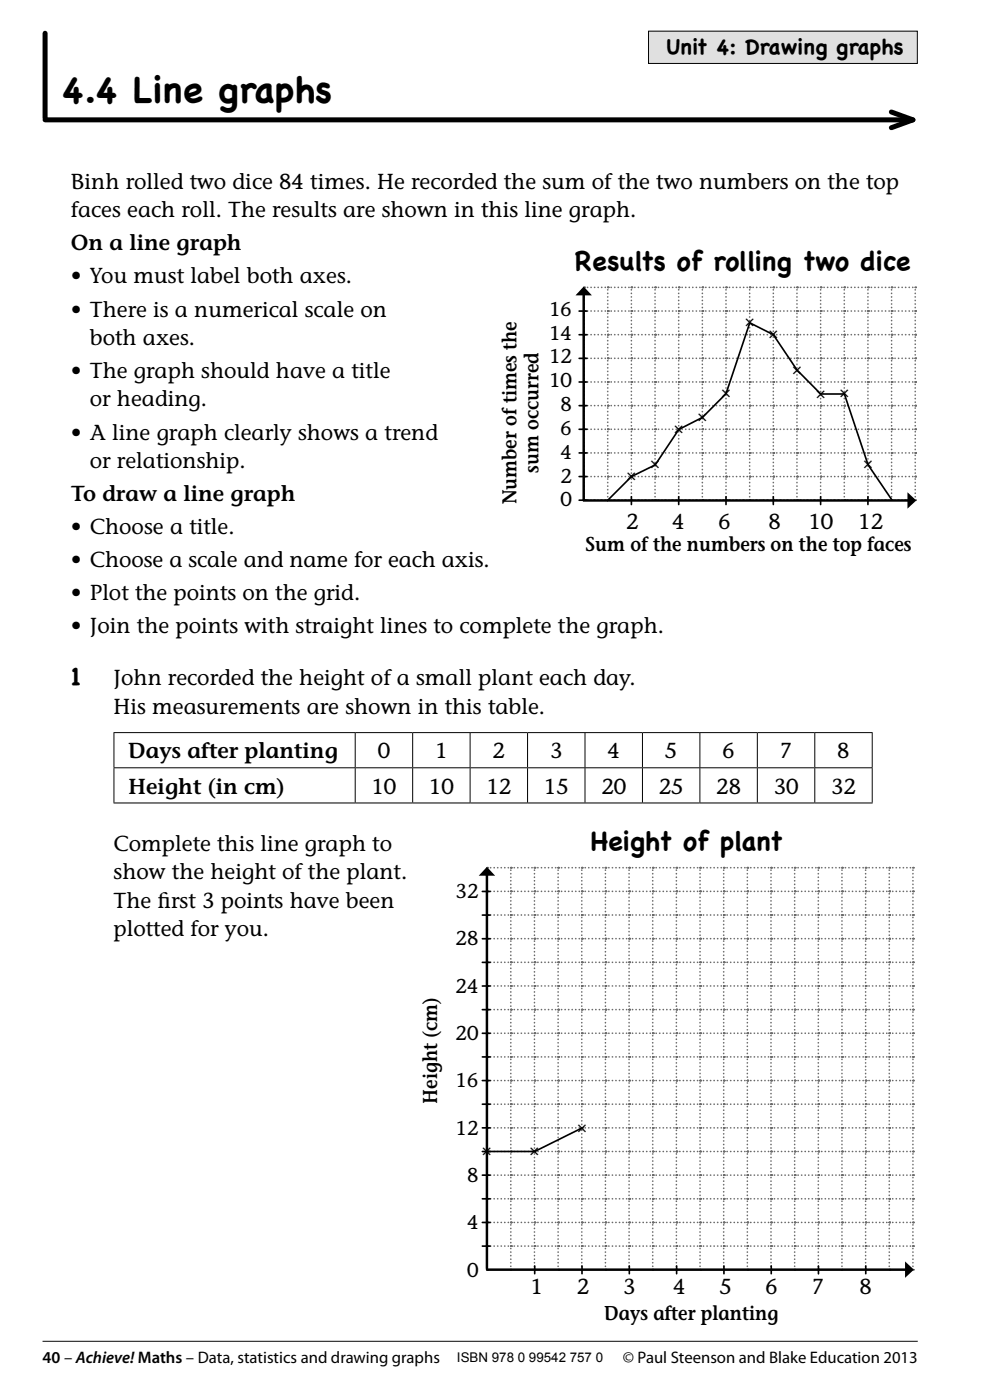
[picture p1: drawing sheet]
<svg xmlns="http://www.w3.org/2000/svg" width="208mm" height="296mm" viewBox="0 0 208 296" stroke-linecap="round" stroke-linejoin="round" font-family="sans-serif">
<defs><g id="words">
<text font-size="7.8" x="13" y="21.6">4.4 Line graphs</text>
<g font-size="5.6">
<text x="121.5" y="57">Results of rolling two dice</text>
<text x="124.9" y="179.7">Height of plant</text>
</g>
<text font-size="5.3" x="15" y="144.9">1</text>
<g font-size="4.6">
<text x="140.7" y="11.5">Unit 4: Drawing graphs</text>
<text x="15" y="39.9">Binh rolled two dice 84 times. He recorded the sum of the two numbers on the top</text>
<text x="15" y="45.9">faces each roll. The results are shown in this line graph.</text>
<text x="15" y="52.9">On a line graph</text>
<text x="15" y="59.9">• You must label both axes.</text>
<text x="15" y="66.9">• There is a numerical scale on</text>
<text x="19" y="72.9">both axes.</text>
<text x="15" y="79.9">• The graph should have a title</text>
<text x="19" y="85.9">or heading.</text>
<text x="15" y="92.9">• A line graph clearly shows a trend</text>
<text x="19" y="98.9">or relationship.</text>
<text x="15" y="105.9">To draw a line graph</text>
<text x="15" y="112.9">• Choose a title.</text>
<text x="132.3" y="111.9">2</text>
<text x="142.1" y="111.9">4</text>
<text x="151.9" y="111.9">6</text>
<text x="162.4" y="111.9">8</text>
<text x="170.9" y="111.9">10</text>
<text x="181.4" y="111.9">12</text>
<text x="15" y="119.9">• Choose a scale and name for each axis.</text>
<text x="15" y="126.9">• Plot the points on the grid.</text>
<text x="15" y="133.9">• Join the points with straight lines to complete the graph.</text>
<text x="24" y="144.9">John recorded the height of a small plant each day.</text>
<text x="24" y="150.9">His measurements are shown in this table.</text>
<text x="27.1" y="160.3">Days after planting</text>
<text x="79.8" y="160.3">0</text>
<text x="92" y="160.3">1</text>
<text x="104.1" y="160.3">2</text>
<text x="116.3" y="160.3">3</text>
<text x="128.4" y="160.3">4</text>
<text x="140.6" y="160.3">5</text>
<text x="152.7" y="160.3">6</text>
<text x="164.9" y="160.3">7</text>
<text x="177" y="160.3">8</text>
<text x="27.1" y="167.8">Height (in cm)</text>
<text x="78.5" y="167.8">10</text>
<text x="90.7" y="167.8">10</text>
<text x="102.8" y="167.8">12</text>
<text x="115" y="167.8">15</text>
<text x="127.1" y="167.8">20</text>
<text x="139.3" y="167.8">25</text>
<text x="151.4" y="167.8">28</text>
<text x="163.5" y="167.8">30</text>
<text x="175.7" y="167.8">32</text>
<text x="24" y="179.9">Complete this line graph to</text>
<text x="24" y="185.9">show the height of the plant.</text>
<text x="24" y="191.9">The f</text>
<text x="33.3" y="191.9">irst 3 points have been</text>
<text x="24" y="197.9">plotted for you.</text>
<text x="112.2" y="273.6">1</text>
<text x="122" y="273.6">2</text>
<text x="131.7" y="273.6">3</text>
<text x="142.3" y="273.6">4</text>
<text x="152.1" y="273.6">5</text>
<text x="161.8" y="273.6">6</text>
<text x="171.6" y="273.6">7</text>
<text x="181.7" y="273.6">8</text>
</g>
<g font-size="4.2">
<text x="116.1" y="66.8">16</text>
<text x="116.1" y="71.8">14</text>
<text x="116.1" y="76.8">12</text>
<text x="116.1" y="81.9">10</text>
<text x="118.5" y="86.9">8</text>
<text x="118.5" y="92">6</text>
<text x="113.8" y="100" transform="rotate(-90 113.8 100)">sum occurred</text>
<text x="118.5" y="97">4</text>
<text x="109.2" y="106.6" transform="rotate(-90 109.2 106.6)">Number of times the</text>
<text x="118.5" y="102">2</text>
<text x="118.5" y="107.1">0</text>
<text x="123.8" y="116.4">Sum of the numbers on the top faces</text>
<text x="96.3" y="189.8">32</text>
<text x="96.3" y="199.8">28</text>
<text x="96.3" y="209.8">24</text>
<text x="96.3" y="219.9">20</text>
<text x="92.4" y="233.3" transform="rotate(-90 92.4 233.3)">Height (cm)</text>
<text x="96.3" y="229.9">16</text>
<text x="96.3" y="239.9">12</text>
<text x="98.7" y="249.9">8</text>
<text x="98.7" y="259.9">4</text>
<text x="98.7" y="269.9">0</text>
<text x="127.7" y="279.1">Days after planting</text>
</g>
<g font-size="3.9">
<text x="157.4" y="69.2">×</text>
<text x="162.4" y="71.7">×</text>
<text x="167.4" y="79.2">×</text>
<text x="147.4" y="89.2">×</text>
<text x="152.4" y="84.2">×</text>
<text x="172.4" y="84.3">×</text>
<text x="177.4" y="84.2">×</text>
<text x="142.4" y="91.8">×</text>
<text x="132.3" y="101.8">×</text>
<text x="137.4" y="99.3">×</text>
<text x="182.4" y="99.3">×</text>
<text x="121.9" y="239.5">×</text>
<text x="101.8" y="244.5">×</text>
<text x="111.9" y="244.4">×</text>
</g>
<g font-size="3.5">
<text x="9" y="288.2">40 – Achieve! Maths – Data, statistics and drawing graphs</text>
<text x="131.6" y="288.2">© Paul Steenson and Blake Education 2013</text>
</g>
<text font-size="2.8" x="96.6" y="288.1">ISBN 978 0 99542 757 0</text>
</g></defs>
<g fill="none" stroke="#000" stroke-width=".21">
<path d="M24 154.9h160.5M24.1 155v7.2M75.1 155v7.2M87.2 155v7.2M99.4 155v7.2M111.5 155v7.2M123.7 155v7.2M135.8 155v7.2M147.9 155v7.2M160.1 155v7.2M172.2 155v7.2M184.4 155v7.2"/>
<path d="M24 162.3h160.5M24 169.8h160.5M24.1 162.4v7.3M75.1 162.4v7.3M87.2 162.4v7.3M99.4 162.4v7.3M111.5 162.4v7.3M123.7 162.4v7.3M135.8 162.4v7.3M147.9 162.4v7.3M160.1 162.4v7.3M172.2 162.4v7.3"/>
<path d="M184.4 162.4v7.3M9 283.6h185"/>
</g>
<path d="M9.5 7v18M9.5 25.3h183.5M188.4 23.7l4.6 1.6-4.6 1.7" fill="none" stroke="#000" stroke-width="1.1"/>
<path d="M137.1 6.6h56.8v6.8h-56.8z" fill="#e0e0e0"/>
<path d="M137.1 6.6h56.8v6.8h-56.8z" fill="none" stroke="#000" stroke-width=".21"/>
<path d="M124.2 60.8h3.9" fill="none" stroke="#6b6b6b" stroke-width=".35" stroke-dasharray="0 .7"/>
<path d="M123.3 60.8a.18 .18 0 0 1 .3 0 .18 .18 0 0 1-.3 0zM128.3 60.8a.18 .18 0 0 1 .3 0 .18 .18 0 0 1-.3 0z" fill="#6b6b6b"/>
<path d="M123.5 65v-3.9" fill="none" stroke="#6b6b6b" stroke-width=".35" stroke-dasharray="0 .7"/>
<path d="M123.3 65.8a.18 .18 0 0 1 .3 0 .18 .18 0 0 1-.3 0zM123.3 60.8a.18 .18 0 0 1 .3 0 .18 .18 0 0 1-.3 0z" fill="#6b6b6b"/>
<path d="M129.2 60.8h3.9" fill="none" stroke="#6b6b6b" stroke-width=".35" stroke-dasharray="0 .7"/>
<path d="M128.3 60.8a.18 .18 0 0 1 .3 0 .18 .18 0 0 1-.3 0zM133.3 60.8a.18 .18 0 0 1 .3 0 .18 .18 0 0 1-.3 0z" fill="#6b6b6b"/>
<path d="M128.5 65v-3.9" fill="none" stroke="#6b6b6b" stroke-width=".35" stroke-dasharray="0 .7"/>
<path d="M128.3 65.8a.18 .18 0 0 1 .3 0 .18 .18 0 0 1-.3 0zM128.3 60.8a.18 .18 0 0 1 .3 0 .18 .18 0 0 1-.3 0z" fill="#6b6b6b"/>
<path d="M134.2 60.8h3.9" fill="none" stroke="#6b6b6b" stroke-width=".35" stroke-dasharray="0 .7"/>
<path d="M133.3 60.8a.18 .18 0 0 1 .3 0 .18 .18 0 0 1-.3 0zM138.3 60.8a.18 .18 0 0 1 .3 0 .18 .18 0 0 1-.3 0z" fill="#6b6b6b"/>
<path d="M133.5 65v-3.9" fill="none" stroke="#6b6b6b" stroke-width=".35" stroke-dasharray="0 .7"/>
<path d="M133.3 65.8a.18 .18 0 0 1 .3 0 .18 .18 0 0 1-.3 0zM133.3 60.8a.18 .18 0 0 1 .3 0 .18 .18 0 0 1-.3 0z" fill="#6b6b6b"/>
<path d="M139.2 60.8h3.9" fill="none" stroke="#6b6b6b" stroke-width=".35" stroke-dasharray="0 .7"/>
<path d="M138.3 60.8a.18 .18 0 0 1 .3 0 .18 .18 0 0 1-.3 0zM143.3 60.8a.18 .18 0 0 1 .3 0 .18 .18 0 0 1-.3 0z" fill="#6b6b6b"/>
<path d="M138.5 65v-3.9" fill="none" stroke="#6b6b6b" stroke-width=".35" stroke-dasharray="0 .7"/>
<path d="M138.3 65.8a.18 .18 0 0 1 .3 0 .18 .18 0 0 1-.3 0zM138.3 60.8a.18 .18 0 0 1 .3 0 .18 .18 0 0 1-.3 0z" fill="#6b6b6b"/>
<path d="M144.2 60.8h3.9" fill="none" stroke="#6b6b6b" stroke-width=".35" stroke-dasharray="0 .7"/>
<path d="M143.3 60.8a.18 .18 0 0 1 .3 0 .18 .18 0 0 1-.3 0zM148.3 60.8a.18 .18 0 0 1 .3 0 .18 .18 0 0 1-.3 0z" fill="#6b6b6b"/>
<path d="M143.5 65v-3.9" fill="none" stroke="#6b6b6b" stroke-width=".35" stroke-dasharray="0 .7"/>
<path d="M143.3 65.8a.18 .18 0 0 1 .3 0 .18 .18 0 0 1-.3 0zM143.3 60.8a.18 .18 0 0 1 .3 0 .18 .18 0 0 1-.3 0z" fill="#6b6b6b"/>
<path d="M149.2 60.8h3.9" fill="none" stroke="#6b6b6b" stroke-width=".35" stroke-dasharray="0 .7"/>
<path d="M148.3 60.8a.18 .18 0 0 1 .3 0 .18 .18 0 0 1-.3 0zM153.3 60.8a.18 .18 0 0 1 .3 0 .18 .18 0 0 1-.3 0z" fill="#6b6b6b"/>
<path d="M148.5 65v-3.9" fill="none" stroke="#6b6b6b" stroke-width=".35" stroke-dasharray="0 .7"/>
<path d="M148.3 65.8a.18 .18 0 0 1 .3 0 .18 .18 0 0 1-.3 0zM148.3 60.8a.18 .18 0 0 1 .3 0 .18 .18 0 0 1-.3 0z" fill="#6b6b6b"/>
<path d="M154.2 60.8h3.9" fill="none" stroke="#6b6b6b" stroke-width=".35" stroke-dasharray="0 .7"/>
<path d="M153.3 60.8a.18 .18 0 0 1 .3 0 .18 .18 0 0 1-.3 0zM158.3 60.8a.18 .18 0 0 1 .3 0 .18 .18 0 0 1-.3 0z" fill="#6b6b6b"/>
<path d="M153.5 65v-3.9" fill="none" stroke="#6b6b6b" stroke-width=".35" stroke-dasharray="0 .7"/>
<path d="M153.3 65.8a.18 .18 0 0 1 .3 0 .18 .18 0 0 1-.3 0zM153.3 60.8a.18 .18 0 0 1 .3 0 .18 .18 0 0 1-.3 0z" fill="#6b6b6b"/>
<path d="M159.2 60.8h3.9" fill="none" stroke="#6b6b6b" stroke-width=".35" stroke-dasharray="0 .7"/>
<path d="M158.3 60.8a.18 .18 0 0 1 .3 0 .18 .18 0 0 1-.3 0zM163.3 60.8a.18 .18 0 0 1 .3 0 .18 .18 0 0 1-.3 0z" fill="#6b6b6b"/>
<path d="M158.5 65v-3.9" fill="none" stroke="#6b6b6b" stroke-width=".35" stroke-dasharray="0 .7"/>
<path d="M158.3 65.8a.18 .18 0 0 1 .3 0 .18 .18 0 0 1-.3 0zM158.3 60.8a.18 .18 0 0 1 .3 0 .18 .18 0 0 1-.3 0z" fill="#6b6b6b"/>
<path d="M164.2 60.8h3.9" fill="none" stroke="#6b6b6b" stroke-width=".35" stroke-dasharray="0 .7"/>
<path d="M163.3 60.8a.18 .18 0 0 1 .3 0 .18 .18 0 0 1-.3 0zM168.3 60.8a.18 .18 0 0 1 .3 0 .18 .18 0 0 1-.3 0z" fill="#6b6b6b"/>
<path d="M163.5 65v-3.9" fill="none" stroke="#6b6b6b" stroke-width=".35" stroke-dasharray="0 .7"/>
<path d="M163.3 65.8a.18 .18 0 0 1 .3 0 .18 .18 0 0 1-.3 0zM163.3 60.8a.18 .18 0 0 1 .3 0 .18 .18 0 0 1-.3 0z" fill="#6b6b6b"/>
<path d="M169.2 60.8h3.9" fill="none" stroke="#6b6b6b" stroke-width=".35" stroke-dasharray="0 .7"/>
<path d="M168.3 60.8a.18 .18 0 0 1 .3 0 .18 .18 0 0 1-.3 0zM173.3 60.8a.18 .18 0 0 1 .3 0 .18 .18 0 0 1-.3 0z" fill="#6b6b6b"/>
<path d="M168.5 65v-3.9" fill="none" stroke="#6b6b6b" stroke-width=".35" stroke-dasharray="0 .7"/>
<path d="M168.3 65.8a.18 .18 0 0 1 .3 0 .18 .18 0 0 1-.3 0zM168.3 60.8a.18 .18 0 0 1 .3 0 .18 .18 0 0 1-.3 0z" fill="#6b6b6b"/>
<path d="M174.2 60.8h3.9" fill="none" stroke="#6b6b6b" stroke-width=".35" stroke-dasharray="0 .7"/>
<path d="M173.3 60.8a.18 .18 0 0 1 .3 0 .18 .18 0 0 1-.3 0zM178.3 60.8a.18 .18 0 0 1 .3 0 .18 .18 0 0 1-.3 0z" fill="#6b6b6b"/>
<path d="M173.5 65v-3.9" fill="none" stroke="#6b6b6b" stroke-width=".35" stroke-dasharray="0 .7"/>
<path d="M173.3 65.8a.18 .18 0 0 1 .3 0 .18 .18 0 0 1-.3 0zM173.3 60.8a.18 .18 0 0 1 .3 0 .18 .18 0 0 1-.3 0z" fill="#6b6b6b"/>
<path d="M179.2 60.8h3.9" fill="none" stroke="#6b6b6b" stroke-width=".35" stroke-dasharray="0 .7"/>
<path d="M178.3 60.8a.18 .18 0 0 1 .3 0 .18 .18 0 0 1-.3 0zM183.3 60.8a.18 .18 0 0 1 .3 0 .18 .18 0 0 1-.3 0z" fill="#6b6b6b"/>
<path d="M178.5 65v-3.9" fill="none" stroke="#6b6b6b" stroke-width=".35" stroke-dasharray="0 .7"/>
<path d="M178.3 65.8a.18 .18 0 0 1 .3 0 .18 .18 0 0 1-.3 0zM178.3 60.8a.18 .18 0 0 1 .3 0 .18 .18 0 0 1-.3 0z" fill="#6b6b6b"/>
<path d="M184.2 60.8h3.9" fill="none" stroke="#6b6b6b" stroke-width=".35" stroke-dasharray="0 .7"/>
<path d="M183.3 60.8a.18 .18 0 0 1 .3 0 .18 .18 0 0 1-.3 0zM188.3 60.8a.18 .18 0 0 1 .3 0 .18 .18 0 0 1-.3 0z" fill="#6b6b6b"/>
<path d="M183.5 65v-3.9" fill="none" stroke="#6b6b6b" stroke-width=".35" stroke-dasharray="0 .7"/>
<path d="M183.3 65.8a.18 .18 0 0 1 .3 0 .18 .18 0 0 1-.3 0zM183.3 60.8a.18 .18 0 0 1 .3 0 .18 .18 0 0 1-.3 0z" fill="#6b6b6b"/>
<path d="M189.2 60.8h3.9" fill="none" stroke="#6b6b6b" stroke-width=".35" stroke-dasharray="0 .7"/>
<path d="M188.3 60.8a.18 .18 0 0 1 .3 0 .18 .18 0 0 1-.3 0zM193.3 60.8a.18 .18 0 0 1 .3 0 .18 .18 0 0 1-.3 0z" fill="#6b6b6b"/>
<path d="M188.5 65v-3.9" fill="none" stroke="#6b6b6b" stroke-width=".35" stroke-dasharray="0 .7"/>
<path d="M188.3 65.8a.18 .18 0 0 1 .3 0 .18 .18 0 0 1-.3 0zM188.3 60.8a.18 .18 0 0 1 .3 0 .18 .18 0 0 1-.3 0z" fill="#6b6b6b"/>
<path d="M193.5 65v-3.9" fill="none" stroke="#6b6b6b" stroke-width=".35" stroke-dasharray="0 .7"/>
<path d="M193.3 65.8a.18 .18 0 0 1 .3 0 .18 .18 0 0 1-.3 0zM193.3 60.8a.18 .18 0 0 1 .3 0 .18 .18 0 0 1-.3 0z" fill="#6b6b6b"/>
<path d="M124.2 65.8h3.9" fill="none" stroke="#6b6b6b" stroke-width=".35" stroke-dasharray="0 .7"/>
<path d="M123.3 65.8a.18 .18 0 0 1 .3 0 .18 .18 0 0 1-.3 0zM128.3 65.8a.18 .18 0 0 1 .3 0 .18 .18 0 0 1-.3 0z" fill="#6b6b6b"/>
<path d="M123.5 70v-3.9" fill="none" stroke="#6b6b6b" stroke-width=".35" stroke-dasharray="0 .7"/>
<path d="M123.3 70.8a.18 .18 0 0 1 .3 0 .18 .18 0 0 1-.3 0zM123.3 65.8a.18 .18 0 0 1 .3 0 .18 .18 0 0 1-.3 0z" fill="#6b6b6b"/>
<path d="M129.2 65.8h3.9" fill="none" stroke="#6b6b6b" stroke-width=".35" stroke-dasharray="0 .7"/>
<path d="M128.3 65.8a.18 .18 0 0 1 .3 0 .18 .18 0 0 1-.3 0zM133.3 65.8a.18 .18 0 0 1 .3 0 .18 .18 0 0 1-.3 0z" fill="#6b6b6b"/>
<path d="M128.5 70v-3.9" fill="none" stroke="#6b6b6b" stroke-width=".35" stroke-dasharray="0 .7"/>
<path d="M128.3 70.8a.18 .18 0 0 1 .3 0 .18 .18 0 0 1-.3 0zM128.3 65.8a.18 .18 0 0 1 .3 0 .18 .18 0 0 1-.3 0z" fill="#6b6b6b"/>
<path d="M134.2 65.8h3.9" fill="none" stroke="#6b6b6b" stroke-width=".35" stroke-dasharray="0 .7"/>
<path d="M133.3 65.8a.18 .18 0 0 1 .3 0 .18 .18 0 0 1-.3 0zM138.3 65.8a.18 .18 0 0 1 .3 0 .18 .18 0 0 1-.3 0z" fill="#6b6b6b"/>
<path d="M133.5 70v-3.9" fill="none" stroke="#6b6b6b" stroke-width=".35" stroke-dasharray="0 .7"/>
<path d="M133.3 70.8a.18 .18 0 0 1 .3 0 .18 .18 0 0 1-.3 0zM133.3 65.8a.18 .18 0 0 1 .3 0 .18 .18 0 0 1-.3 0z" fill="#6b6b6b"/>
<path d="M139.2 65.8h3.9" fill="none" stroke="#6b6b6b" stroke-width=".35" stroke-dasharray="0 .7"/>
<path d="M138.3 65.8a.18 .18 0 0 1 .3 0 .18 .18 0 0 1-.3 0zM143.3 65.8a.18 .18 0 0 1 .3 0 .18 .18 0 0 1-.3 0z" fill="#6b6b6b"/>
<path d="M138.5 70v-3.9" fill="none" stroke="#6b6b6b" stroke-width=".35" stroke-dasharray="0 .7"/>
<path d="M138.3 70.8a.18 .18 0 0 1 .3 0 .18 .18 0 0 1-.3 0zM138.3 65.8a.18 .18 0 0 1 .3 0 .18 .18 0 0 1-.3 0z" fill="#6b6b6b"/>
<path d="M144.2 65.8h3.9" fill="none" stroke="#6b6b6b" stroke-width=".35" stroke-dasharray="0 .7"/>
<path d="M143.3 65.8a.18 .18 0 0 1 .3 0 .18 .18 0 0 1-.3 0zM148.3 65.8a.18 .18 0 0 1 .3 0 .18 .18 0 0 1-.3 0z" fill="#6b6b6b"/>
<path d="M143.5 70v-3.9" fill="none" stroke="#6b6b6b" stroke-width=".35" stroke-dasharray="0 .7"/>
<path d="M143.3 70.8a.18 .18 0 0 1 .3 0 .18 .18 0 0 1-.3 0zM143.3 65.8a.18 .18 0 0 1 .3 0 .18 .18 0 0 1-.3 0z" fill="#6b6b6b"/>
<path d="M149.2 65.8h3.9" fill="none" stroke="#6b6b6b" stroke-width=".35" stroke-dasharray="0 .7"/>
<path d="M148.3 65.8a.18 .18 0 0 1 .3 0 .18 .18 0 0 1-.3 0zM153.3 65.8a.18 .18 0 0 1 .3 0 .18 .18 0 0 1-.3 0z" fill="#6b6b6b"/>
<path d="M148.5 70v-3.9" fill="none" stroke="#6b6b6b" stroke-width=".35" stroke-dasharray="0 .7"/>
<path d="M148.3 70.8a.18 .18 0 0 1 .3 0 .18 .18 0 0 1-.3 0zM148.3 65.8a.18 .18 0 0 1 .3 0 .18 .18 0 0 1-.3 0z" fill="#6b6b6b"/>
<path d="M154.2 65.8h3.9" fill="none" stroke="#6b6b6b" stroke-width=".35" stroke-dasharray="0 .7"/>
<path d="M153.3 65.8a.18 .18 0 0 1 .3 0 .18 .18 0 0 1-.3 0zM158.3 65.8a.18 .18 0 0 1 .3 0 .18 .18 0 0 1-.3 0z" fill="#6b6b6b"/>
<path d="M153.5 70v-3.9" fill="none" stroke="#6b6b6b" stroke-width=".35" stroke-dasharray="0 .7"/>
<path d="M153.3 70.8a.18 .18 0 0 1 .3 0 .18 .18 0 0 1-.3 0zM153.3 65.8a.18 .18 0 0 1 .3 0 .18 .18 0 0 1-.3 0z" fill="#6b6b6b"/>
<path d="M159.2 65.8h3.9" fill="none" stroke="#6b6b6b" stroke-width=".35" stroke-dasharray="0 .7"/>
<path d="M158.3 65.8a.18 .18 0 0 1 .3 0 .18 .18 0 0 1-.3 0zM163.3 65.8a.18 .18 0 0 1 .3 0 .18 .18 0 0 1-.3 0z" fill="#6b6b6b"/>
<path d="M158.5 70v-3.9" fill="none" stroke="#6b6b6b" stroke-width=".35" stroke-dasharray="0 .7"/>
<path d="M158.3 70.8a.18 .18 0 0 1 .3 0 .18 .18 0 0 1-.3 0zM158.3 65.8a.18 .18 0 0 1 .3 0 .18 .18 0 0 1-.3 0z" fill="#6b6b6b"/>
<path d="M164.2 65.8h3.9" fill="none" stroke="#6b6b6b" stroke-width=".35" stroke-dasharray="0 .7"/>
<path d="M163.3 65.8a.18 .18 0 0 1 .3 0 .18 .18 0 0 1-.3 0zM168.3 65.8a.18 .18 0 0 1 .3 0 .18 .18 0 0 1-.3 0z" fill="#6b6b6b"/>
<path d="M163.5 70v-3.9" fill="none" stroke="#6b6b6b" stroke-width=".35" stroke-dasharray="0 .7"/>
<path d="M163.3 70.8a.18 .18 0 0 1 .3 0 .18 .18 0 0 1-.3 0zM163.3 65.8a.18 .18 0 0 1 .3 0 .18 .18 0 0 1-.3 0z" fill="#6b6b6b"/>
<path d="M169.2 65.8h3.9" fill="none" stroke="#6b6b6b" stroke-width=".35" stroke-dasharray="0 .7"/>
<path d="M168.3 65.8a.18 .18 0 0 1 .3 0 .18 .18 0 0 1-.3 0zM173.3 65.8a.18 .18 0 0 1 .3 0 .18 .18 0 0 1-.3 0z" fill="#6b6b6b"/>
<path d="M168.5 70v-3.9" fill="none" stroke="#6b6b6b" stroke-width=".35" stroke-dasharray="0 .7"/>
<path d="M168.3 70.8a.18 .18 0 0 1 .3 0 .18 .18 0 0 1-.3 0zM168.3 65.8a.18 .18 0 0 1 .3 0 .18 .18 0 0 1-.3 0z" fill="#6b6b6b"/>
<path d="M174.2 65.8h3.9" fill="none" stroke="#6b6b6b" stroke-width=".35" stroke-dasharray="0 .7"/>
<path d="M173.3 65.8a.18 .18 0 0 1 .3 0 .18 .18 0 0 1-.3 0zM178.3 65.8a.18 .18 0 0 1 .3 0 .18 .18 0 0 1-.3 0z" fill="#6b6b6b"/>
<path d="M173.5 70v-3.9" fill="none" stroke="#6b6b6b" stroke-width=".35" stroke-dasharray="0 .7"/>
<path d="M173.3 70.8a.18 .18 0 0 1 .3 0 .18 .18 0 0 1-.3 0zM173.3 65.8a.18 .18 0 0 1 .3 0 .18 .18 0 0 1-.3 0z" fill="#6b6b6b"/>
<path d="M179.2 65.8h3.9" fill="none" stroke="#6b6b6b" stroke-width=".35" stroke-dasharray="0 .7"/>
<path d="M178.3 65.8a.18 .18 0 0 1 .3 0 .18 .18 0 0 1-.3 0zM183.3 65.8a.18 .18 0 0 1 .3 0 .18 .18 0 0 1-.3 0z" fill="#6b6b6b"/>
<path d="M178.5 70v-3.9" fill="none" stroke="#6b6b6b" stroke-width=".35" stroke-dasharray="0 .7"/>
<path d="M178.3 70.8a.18 .18 0 0 1 .3 0 .18 .18 0 0 1-.3 0zM178.3 65.8a.18 .18 0 0 1 .3 0 .18 .18 0 0 1-.3 0z" fill="#6b6b6b"/>
<path d="M184.2 65.8h3.9" fill="none" stroke="#6b6b6b" stroke-width=".35" stroke-dasharray="0 .7"/>
<path d="M183.3 65.8a.18 .18 0 0 1 .3 0 .18 .18 0 0 1-.3 0zM188.3 65.8a.18 .18 0 0 1 .3 0 .18 .18 0 0 1-.3 0z" fill="#6b6b6b"/>
<path d="M183.5 70v-3.9" fill="none" stroke="#6b6b6b" stroke-width=".35" stroke-dasharray="0 .7"/>
<path d="M183.3 70.8a.18 .18 0 0 1 .3 0 .18 .18 0 0 1-.3 0zM183.3 65.8a.18 .18 0 0 1 .3 0 .18 .18 0 0 1-.3 0z" fill="#6b6b6b"/>
<path d="M189.2 65.8h3.9" fill="none" stroke="#6b6b6b" stroke-width=".35" stroke-dasharray="0 .7"/>
<path d="M188.3 65.8a.18 .18 0 0 1 .3 0 .18 .18 0 0 1-.3 0zM193.3 65.8a.18 .18 0 0 1 .3 0 .18 .18 0 0 1-.3 0z" fill="#6b6b6b"/>
<path d="M188.5 70v-3.9" fill="none" stroke="#6b6b6b" stroke-width=".35" stroke-dasharray="0 .7"/>
<path d="M188.3 70.8a.18 .18 0 0 1 .3 0 .18 .18 0 0 1-.3 0zM188.3 65.8a.18 .18 0 0 1 .3 0 .18 .18 0 0 1-.3 0z" fill="#6b6b6b"/>
<path d="M193.5 70v-3.9" fill="none" stroke="#6b6b6b" stroke-width=".35" stroke-dasharray="0 .7"/>
<path d="M193.3 70.8a.18 .18 0 0 1 .3 0 .18 .18 0 0 1-.3 0zM193.3 65.8a.18 .18 0 0 1 .3 0 .18 .18 0 0 1-.3 0z" fill="#6b6b6b"/>
<path d="M124.2 70.8h3.9" fill="none" stroke="#6b6b6b" stroke-width=".35" stroke-dasharray="0 .7"/>
<path d="M123.3 70.8a.18 .18 0 0 1 .3 0 .18 .18 0 0 1-.3 0zM128.3 70.8a.18 .18 0 0 1 .3 0 .18 .18 0 0 1-.3 0z" fill="#6b6b6b"/>
<path d="M123.5 75v-3.9" fill="none" stroke="#6b6b6b" stroke-width=".35" stroke-dasharray="0 .7"/>
<path d="M123.3 75.8a.18 .18 0 0 1 .3 0 .18 .18 0 0 1-.3 0zM123.3 70.8a.18 .18 0 0 1 .3 0 .18 .18 0 0 1-.3 0z" fill="#6b6b6b"/>
<path d="M129.2 70.8h3.9" fill="none" stroke="#6b6b6b" stroke-width=".35" stroke-dasharray="0 .7"/>
<path d="M128.3 70.8a.18 .18 0 0 1 .3 0 .18 .18 0 0 1-.3 0zM133.3 70.8a.18 .18 0 0 1 .3 0 .18 .18 0 0 1-.3 0z" fill="#6b6b6b"/>
<path d="M128.5 75v-3.9" fill="none" stroke="#6b6b6b" stroke-width=".35" stroke-dasharray="0 .7"/>
<path d="M128.3 75.8a.18 .18 0 0 1 .3 0 .18 .18 0 0 1-.3 0zM128.3 70.8a.18 .18 0 0 1 .3 0 .18 .18 0 0 1-.3 0z" fill="#6b6b6b"/>
<path d="M134.2 70.8h3.9" fill="none" stroke="#6b6b6b" stroke-width=".35" stroke-dasharray="0 .7"/>
<path d="M133.3 70.8a.18 .18 0 0 1 .3 0 .18 .18 0 0 1-.3 0zM138.3 70.8a.18 .18 0 0 1 .3 0 .18 .18 0 0 1-.3 0z" fill="#6b6b6b"/>
<path d="M133.5 75v-3.9" fill="none" stroke="#6b6b6b" stroke-width=".35" stroke-dasharray="0 .7"/>
<path d="M133.3 75.8a.18 .18 0 0 1 .3 0 .18 .18 0 0 1-.3 0zM133.3 70.8a.18 .18 0 0 1 .3 0 .18 .18 0 0 1-.3 0z" fill="#6b6b6b"/>
<path d="M139.2 70.8h3.9" fill="none" stroke="#6b6b6b" stroke-width=".35" stroke-dasharray="0 .7"/>
<path d="M138.3 70.8a.18 .18 0 0 1 .3 0 .18 .18 0 0 1-.3 0zM143.3 70.8a.18 .18 0 0 1 .3 0 .18 .18 0 0 1-.3 0z" fill="#6b6b6b"/>
<path d="M138.5 75v-3.9" fill="none" stroke="#6b6b6b" stroke-width=".35" stroke-dasharray="0 .7"/>
<path d="M138.3 75.8a.18 .18 0 0 1 .3 0 .18 .18 0 0 1-.3 0zM138.3 70.8a.18 .18 0 0 1 .3 0 .18 .18 0 0 1-.3 0z" fill="#6b6b6b"/>
<path d="M144.2 70.8h3.9" fill="none" stroke="#6b6b6b" stroke-width=".35" stroke-dasharray="0 .7"/>
<path d="M143.3 70.8a.18 .18 0 0 1 .3 0 .18 .18 0 0 1-.3 0zM148.3 70.8a.18 .18 0 0 1 .3 0 .18 .18 0 0 1-.3 0z" fill="#6b6b6b"/>
<path d="M143.5 75v-3.9" fill="none" stroke="#6b6b6b" stroke-width=".35" stroke-dasharray="0 .7"/>
<path d="M143.3 75.8a.18 .18 0 0 1 .3 0 .18 .18 0 0 1-.3 0zM143.3 70.8a.18 .18 0 0 1 .3 0 .18 .18 0 0 1-.3 0z" fill="#6b6b6b"/>
<path d="M149.2 70.8h3.9" fill="none" stroke="#6b6b6b" stroke-width=".35" stroke-dasharray="0 .7"/>
<path d="M148.3 70.8a.18 .18 0 0 1 .3 0 .18 .18 0 0 1-.3 0zM153.3 70.8a.18 .18 0 0 1 .3 0 .18 .18 0 0 1-.3 0z" fill="#6b6b6b"/>
<path d="M148.5 75v-3.9" fill="none" stroke="#6b6b6b" stroke-width=".35" stroke-dasharray="0 .7"/>
<path d="M148.3 75.8a.18 .18 0 0 1 .3 0 .18 .18 0 0 1-.3 0zM148.3 70.8a.18 .18 0 0 1 .3 0 .18 .18 0 0 1-.3 0z" fill="#6b6b6b"/>
<path d="M154.2 70.8h3.9" fill="none" stroke="#6b6b6b" stroke-width=".35" stroke-dasharray="0 .7"/>
<path d="M153.3 70.8a.18 .18 0 0 1 .3 0 .18 .18 0 0 1-.3 0zM158.3 70.8a.18 .18 0 0 1 .3 0 .18 .18 0 0 1-.3 0z" fill="#6b6b6b"/>
<path d="M153.5 75v-3.9" fill="none" stroke="#6b6b6b" stroke-width=".35" stroke-dasharray="0 .7"/>
<path d="M153.3 75.8a.18 .18 0 0 1 .3 0 .18 .18 0 0 1-.3 0zM153.3 70.8a.18 .18 0 0 1 .3 0 .18 .18 0 0 1-.3 0z" fill="#6b6b6b"/>
<path d="M159.2 70.8h3.9" fill="none" stroke="#6b6b6b" stroke-width=".35" stroke-dasharray="0 .7"/>
<path d="M158.3 70.8a.18 .18 0 0 1 .3 0 .18 .18 0 0 1-.3 0zM163.3 70.8a.18 .18 0 0 1 .3 0 .18 .18 0 0 1-.3 0z" fill="#6b6b6b"/>
<path d="M158.5 75v-3.9" fill="none" stroke="#6b6b6b" stroke-width=".35" stroke-dasharray="0 .7"/>
<path d="M158.3 75.8a.18 .18 0 0 1 .3 0 .18 .18 0 0 1-.3 0zM158.3 70.8a.18 .18 0 0 1 .3 0 .18 .18 0 0 1-.3 0z" fill="#6b6b6b"/>
<path d="M164.2 70.8h3.9" fill="none" stroke="#6b6b6b" stroke-width=".35" stroke-dasharray="0 .7"/>
<path d="M163.3 70.8a.18 .18 0 0 1 .3 0 .18 .18 0 0 1-.3 0zM168.3 70.8a.18 .18 0 0 1 .3 0 .18 .18 0 0 1-.3 0z" fill="#6b6b6b"/>
<path d="M163.5 75v-3.9" fill="none" stroke="#6b6b6b" stroke-width=".35" stroke-dasharray="0 .7"/>
<path d="M163.3 75.8a.18 .18 0 0 1 .3 0 .18 .18 0 0 1-.3 0zM163.3 70.8a.18 .18 0 0 1 .3 0 .18 .18 0 0 1-.3 0z" fill="#6b6b6b"/>
<path d="M169.2 70.8h3.9" fill="none" stroke="#6b6b6b" stroke-width=".35" stroke-dasharray="0 .7"/>
<path d="M168.3 70.8a.18 .18 0 0 1 .3 0 .18 .18 0 0 1-.3 0zM173.3 70.8a.18 .18 0 0 1 .3 0 .18 .18 0 0 1-.3 0z" fill="#6b6b6b"/>
<path d="M168.5 75v-3.9" fill="none" stroke="#6b6b6b" stroke-width=".35" stroke-dasharray="0 .7"/>
<path d="M168.3 75.8a.18 .18 0 0 1 .3 0 .18 .18 0 0 1-.3 0zM168.3 70.8a.18 .18 0 0 1 .3 0 .18 .18 0 0 1-.3 0z" fill="#6b6b6b"/>
<path d="M174.2 70.8h3.9" fill="none" stroke="#6b6b6b" stroke-width=".35" stroke-dasharray="0 .7"/>
<path d="M173.3 70.8a.18 .18 0 0 1 .3 0 .18 .18 0 0 1-.3 0zM178.3 70.8a.18 .18 0 0 1 .3 0 .18 .18 0 0 1-.3 0z" fill="#6b6b6b"/>
<path d="M173.5 75v-3.9" fill="none" stroke="#6b6b6b" stroke-width=".35" stroke-dasharray="0 .7"/>
<path d="M173.3 75.8a.18 .18 0 0 1 .3 0 .18 .18 0 0 1-.3 0zM173.3 70.8a.18 .18 0 0 1 .3 0 .18 .18 0 0 1-.3 0z" fill="#6b6b6b"/>
<path d="M179.2 70.8h3.9" fill="none" stroke="#6b6b6b" stroke-width=".35" stroke-dasharray="0 .7"/>
<path d="M178.3 70.8a.18 .18 0 0 1 .3 0 .18 .18 0 0 1-.3 0zM183.3 70.8a.18 .18 0 0 1 .3 0 .18 .18 0 0 1-.3 0z" fill="#6b6b6b"/>
<path d="M178.5 75v-3.9" fill="none" stroke="#6b6b6b" stroke-width=".35" stroke-dasharray="0 .7"/>
<path d="M178.3 75.8a.18 .18 0 0 1 .3 0 .18 .18 0 0 1-.3 0zM178.3 70.8a.18 .18 0 0 1 .3 0 .18 .18 0 0 1-.3 0z" fill="#6b6b6b"/>
<path d="M184.2 70.8h3.9" fill="none" stroke="#6b6b6b" stroke-width=".35" stroke-dasharray="0 .7"/>
<path d="M183.3 70.8a.18 .18 0 0 1 .3 0 .18 .18 0 0 1-.3 0zM188.3 70.8a.18 .18 0 0 1 .3 0 .18 .18 0 0 1-.3 0z" fill="#6b6b6b"/>
<path d="M183.5 75v-3.9" fill="none" stroke="#6b6b6b" stroke-width=".35" stroke-dasharray="0 .7"/>
<path d="M183.3 75.8a.18 .18 0 0 1 .3 0 .18 .18 0 0 1-.3 0zM183.3 70.8a.18 .18 0 0 1 .3 0 .18 .18 0 0 1-.3 0z" fill="#6b6b6b"/>
<path d="M189.2 70.8h3.9" fill="none" stroke="#6b6b6b" stroke-width=".35" stroke-dasharray="0 .7"/>
<path d="M188.3 70.8a.18 .18 0 0 1 .3 0 .18 .18 0 0 1-.3 0zM193.3 70.8a.18 .18 0 0 1 .3 0 .18 .18 0 0 1-.3 0z" fill="#6b6b6b"/>
<path d="M188.5 75v-3.9" fill="none" stroke="#6b6b6b" stroke-width=".35" stroke-dasharray="0 .7"/>
<path d="M188.3 75.8a.18 .18 0 0 1 .3 0 .18 .18 0 0 1-.3 0zM188.3 70.8a.18 .18 0 0 1 .3 0 .18 .18 0 0 1-.3 0z" fill="#6b6b6b"/>
<path d="M193.5 75v-3.9" fill="none" stroke="#6b6b6b" stroke-width=".35" stroke-dasharray="0 .7"/>
<path d="M193.3 75.8a.18 .18 0 0 1 .3 0 .18 .18 0 0 1-.3 0zM193.3 70.8a.18 .18 0 0 1 .3 0 .18 .18 0 0 1-.3 0z" fill="#6b6b6b"/>
<path d="M124.2 75.8h3.9" fill="none" stroke="#6b6b6b" stroke-width=".35" stroke-dasharray="0 .7"/>
<path d="M123.3 75.8a.18 .18 0 0 1 .3 0 .18 .18 0 0 1-.3 0zM128.3 75.8a.18 .18 0 0 1 .3 0 .18 .18 0 0 1-.3 0z" fill="#6b6b6b"/>
<path d="M123.5 80v-3.9" fill="none" stroke="#6b6b6b" stroke-width=".35" stroke-dasharray="0 .7"/>
<path d="M123.3 80.8a.18 .18 0 0 1 .3 0 .18 .18 0 0 1-.3 0zM123.3 75.8a.18 .18 0 0 1 .3 0 .18 .18 0 0 1-.3 0z" fill="#6b6b6b"/>
<path d="M129.2 75.8h3.9" fill="none" stroke="#6b6b6b" stroke-width=".35" stroke-dasharray="0 .7"/>
<path d="M128.3 75.8a.18 .18 0 0 1 .3 0 .18 .18 0 0 1-.3 0zM133.3 75.8a.18 .18 0 0 1 .3 0 .18 .18 0 0 1-.3 0z" fill="#6b6b6b"/>
<path d="M128.5 80v-3.9" fill="none" stroke="#6b6b6b" stroke-width=".35" stroke-dasharray="0 .7"/>
<path d="M128.3 80.8a.18 .18 0 0 1 .3 0 .18 .18 0 0 1-.3 0zM128.3 75.8a.18 .18 0 0 1 .3 0 .18 .18 0 0 1-.3 0z" fill="#6b6b6b"/>
<path d="M134.2 75.8h3.9" fill="none" stroke="#6b6b6b" stroke-width=".35" stroke-dasharray="0 .7"/>
<path d="M133.3 75.8a.18 .18 0 0 1 .3 0 .18 .18 0 0 1-.3 0zM138.3 75.8a.18 .18 0 0 1 .3 0 .18 .18 0 0 1-.3 0z" fill="#6b6b6b"/>
<path d="M133.5 80v-3.9" fill="none" stroke="#6b6b6b" stroke-width=".35" stroke-dasharray="0 .7"/>
<path d="M133.3 80.8a.18 .18 0 0 1 .3 0 .18 .18 0 0 1-.3 0zM133.3 75.8a.18 .18 0 0 1 .3 0 .18 .18 0 0 1-.3 0z" fill="#6b6b6b"/>
<path d="M139.2 75.8h3.9" fill="none" stroke="#6b6b6b" stroke-width=".35" stroke-dasharray="0 .7"/>
<path d="M138.3 75.8a.18 .18 0 0 1 .3 0 .18 .18 0 0 1-.3 0zM143.3 75.8a.18 .18 0 0 1 .3 0 .18 .18 0 0 1-.3 0z" fill="#6b6b6b"/>
<path d="M138.5 80v-3.9" fill="none" stroke="#6b6b6b" stroke-width=".35" stroke-dasharray="0 .7"/>
<path d="M138.3 80.8a.18 .18 0 0 1 .3 0 .18 .18 0 0 1-.3 0zM138.3 75.8a.18 .18 0 0 1 .3 0 .18 .18 0 0 1-.3 0z" fill="#6b6b6b"/>
<path d="M144.2 75.8h3.9" fill="none" stroke="#6b6b6b" stroke-width=".35" stroke-dasharray="0 .7"/>
<path d="M143.3 75.8a.18 .18 0 0 1 .3 0 .18 .18 0 0 1-.3 0zM148.3 75.8a.18 .18 0 0 1 .3 0 .18 .18 0 0 1-.3 0z" fill="#6b6b6b"/>
<path d="M143.5 80v-3.9" fill="none" stroke="#6b6b6b" stroke-width=".35" stroke-dasharray="0 .7"/>
<path d="M143.3 80.8a.18 .18 0 0 1 .3 0 .18 .18 0 0 1-.3 0zM143.3 75.8a.18 .18 0 0 1 .3 0 .18 .18 0 0 1-.3 0z" fill="#6b6b6b"/>
<path d="M149.2 75.8h3.9" fill="none" stroke="#6b6b6b" stroke-width=".35" stroke-dasharray="0 .7"/>
<path d="M148.3 75.8a.18 .18 0 0 1 .3 0 .18 .18 0 0 1-.3 0zM153.3 75.8a.18 .18 0 0 1 .3 0 .18 .18 0 0 1-.3 0z" fill="#6b6b6b"/>
<path d="M148.5 80v-3.9" fill="none" stroke="#6b6b6b" stroke-width=".35" stroke-dasharray="0 .7"/>
<path d="M148.3 80.8a.18 .18 0 0 1 .3 0 .18 .18 0 0 1-.3 0zM148.3 75.8a.18 .18 0 0 1 .3 0 .18 .18 0 0 1-.3 0z" fill="#6b6b6b"/>
<path d="M154.2 75.8h3.9" fill="none" stroke="#6b6b6b" stroke-width=".35" stroke-dasharray="0 .7"/>
<path d="M153.3 75.8a.18 .18 0 0 1 .3 0 .18 .18 0 0 1-.3 0zM158.3 75.8a.18 .18 0 0 1 .3 0 .18 .18 0 0 1-.3 0z" fill="#6b6b6b"/>
<path d="M153.5 80v-3.9" fill="none" stroke="#6b6b6b" stroke-width=".35" stroke-dasharray="0 .7"/>
<path d="M153.3 80.8a.18 .18 0 0 1 .3 0 .18 .18 0 0 1-.3 0zM153.3 75.8a.18 .18 0 0 1 .3 0 .18 .18 0 0 1-.3 0z" fill="#6b6b6b"/>
<path d="M159.2 75.8h3.9" fill="none" stroke="#6b6b6b" stroke-width=".35" stroke-dasharray="0 .7"/>
<path d="M158.3 75.8a.18 .18 0 0 1 .3 0 .18 .18 0 0 1-.3 0zM163.3 75.8a.18 .18 0 0 1 .3 0 .18 .18 0 0 1-.3 0z" fill="#6b6b6b"/>
<path d="M158.5 80v-3.9" fill="none" stroke="#6b6b6b" stroke-width=".35" stroke-dasharray="0 .7"/>
<path d="M158.3 80.8a.18 .18 0 0 1 .3 0 .18 .18 0 0 1-.3 0zM158.3 75.8a.18 .18 0 0 1 .3 0 .18 .18 0 0 1-.3 0z" fill="#6b6b6b"/>
<path d="M164.2 75.8h3.9" fill="none" stroke="#6b6b6b" stroke-width=".35" stroke-dasharray="0 .7"/>
<path d="M163.3 75.8a.18 .18 0 0 1 .3 0 .18 .18 0 0 1-.3 0zM168.3 75.8a.18 .18 0 0 1 .3 0 .18 .18 0 0 1-.3 0z" fill="#6b6b6b"/>
<path d="M163.5 80v-3.9" fill="none" stroke="#6b6b6b" stroke-width=".35" stroke-dasharray="0 .7"/>
<path d="M163.3 80.8a.18 .18 0 0 1 .3 0 .18 .18 0 0 1-.3 0zM163.3 75.8a.18 .18 0 0 1 .3 0 .18 .18 0 0 1-.3 0z" fill="#6b6b6b"/>
<path d="M169.2 75.8h3.9" fill="none" stroke="#6b6b6b" stroke-width=".35" stroke-dasharray="0 .7"/>
<path d="M168.3 75.8a.18 .18 0 0 1 .3 0 .18 .18 0 0 1-.3 0zM173.3 75.8a.18 .18 0 0 1 .3 0 .18 .18 0 0 1-.3 0z" fill="#6b6b6b"/>
<path d="M168.5 80v-3.9" fill="none" stroke="#6b6b6b" stroke-width=".35" stroke-dasharray="0 .7"/>
<path d="M168.3 80.8a.18 .18 0 0 1 .3 0 .18 .18 0 0 1-.3 0zM168.3 75.8a.18 .18 0 0 1 .3 0 .18 .18 0 0 1-.3 0z" fill="#6b6b6b"/>
<path d="M174.2 75.8h3.9" fill="none" stroke="#6b6b6b" stroke-width=".35" stroke-dasharray="0 .7"/>
<path d="M173.3 75.8a.18 .18 0 0 1 .3 0 .18 .18 0 0 1-.3 0zM178.3 75.8a.18 .18 0 0 1 .3 0 .18 .18 0 0 1-.3 0z" fill="#6b6b6b"/>
<path d="M173.5 80v-3.9" fill="none" stroke="#6b6b6b" stroke-width=".35" stroke-dasharray="0 .7"/>
<path d="M173.3 80.8a.18 .18 0 0 1 .3 0 .18 .18 0 0 1-.3 0zM173.3 75.8a.18 .18 0 0 1 .3 0 .18 .18 0 0 1-.3 0z" fill="#6b6b6b"/>
<path d="M179.2 75.8h3.9" fill="none" stroke="#6b6b6b" stroke-width=".35" stroke-dasharray="0 .7"/>
<path d="M178.3 75.8a.18 .18 0 0 1 .3 0 .18 .18 0 0 1-.3 0zM183.3 75.8a.18 .18 0 0 1 .3 0 .18 .18 0 0 1-.3 0z" fill="#6b6b6b"/>
<path d="M178.5 80v-3.9" fill="none" stroke="#6b6b6b" stroke-width=".35" stroke-dasharray="0 .7"/>
<path d="M178.3 80.8a.18 .18 0 0 1 .3 0 .18 .18 0 0 1-.3 0zM178.3 75.8a.18 .18 0 0 1 .3 0 .18 .18 0 0 1-.3 0z" fill="#6b6b6b"/>
<path d="M184.2 75.8h3.9" fill="none" stroke="#6b6b6b" stroke-width=".35" stroke-dasharray="0 .7"/>
<path d="M183.3 75.8a.18 .18 0 0 1 .3 0 .18 .18 0 0 1-.3 0zM188.3 75.8a.18 .18 0 0 1 .3 0 .18 .18 0 0 1-.3 0z" fill="#6b6b6b"/>
<path d="M183.5 80v-3.9" fill="none" stroke="#6b6b6b" stroke-width=".35" stroke-dasharray="0 .7"/>
<path d="M183.3 80.8a.18 .18 0 0 1 .3 0 .18 .18 0 0 1-.3 0zM183.3 75.8a.18 .18 0 0 1 .3 0 .18 .18 0 0 1-.3 0z" fill="#6b6b6b"/>
<path d="M189.2 75.8h3.9" fill="none" stroke="#6b6b6b" stroke-width=".35" stroke-dasharray="0 .7"/>
<path d="M188.3 75.8a.18 .18 0 0 1 .3 0 .18 .18 0 0 1-.3 0zM193.3 75.8a.18 .18 0 0 1 .3 0 .18 .18 0 0 1-.3 0z" fill="#6b6b6b"/>
<path d="M188.5 80v-3.9" fill="none" stroke="#6b6b6b" stroke-width=".35" stroke-dasharray="0 .7"/>
<path d="M188.3 80.8a.18 .18 0 0 1 .3 0 .18 .18 0 0 1-.3 0zM188.3 75.8a.18 .18 0 0 1 .3 0 .18 .18 0 0 1-.3 0z" fill="#6b6b6b"/>
<path d="M193.5 80v-3.9" fill="none" stroke="#6b6b6b" stroke-width=".35" stroke-dasharray="0 .7"/>
<path d="M193.3 80.8a.18 .18 0 0 1 .3 0 .18 .18 0 0 1-.3 0zM193.3 75.8a.18 .18 0 0 1 .3 0 .18 .18 0 0 1-.3 0z" fill="#6b6b6b"/>
<path d="M124.2 80.8h3.9" fill="none" stroke="#6b6b6b" stroke-width=".35" stroke-dasharray="0 .7"/>
<path d="M123.3 80.8a.18 .18 0 0 1 .3 0 .18 .18 0 0 1-.3 0zM128.3 80.8a.18 .18 0 0 1 .3 0 .18 .18 0 0 1-.3 0z" fill="#6b6b6b"/>
<path d="M123.5 85v-3.9" fill="none" stroke="#6b6b6b" stroke-width=".35" stroke-dasharray="0 .7"/>
<path d="M123.3 85.8a.18 .18 0 0 1 .3 0 .18 .18 0 0 1-.3 0zM123.3 80.8a.18 .18 0 0 1 .3 0 .18 .18 0 0 1-.3 0z" fill="#6b6b6b"/>
<path d="M129.2 80.8h3.9" fill="none" stroke="#6b6b6b" stroke-width=".35" stroke-dasharray="0 .7"/>
<path d="M128.3 80.8a.18 .18 0 0 1 .3 0 .18 .18 0 0 1-.3 0zM133.3 80.8a.18 .18 0 0 1 .3 0 .18 .18 0 0 1-.3 0z" fill="#6b6b6b"/>
<path d="M128.5 85v-3.9" fill="none" stroke="#6b6b6b" stroke-width=".35" stroke-dasharray="0 .7"/>
<path d="M128.3 85.8a.18 .18 0 0 1 .3 0 .18 .18 0 0 1-.3 0zM128.3 80.8a.18 .18 0 0 1 .3 0 .18 .18 0 0 1-.3 0z" fill="#6b6b6b"/>
<path d="M134.2 80.8h3.9" fill="none" stroke="#6b6b6b" stroke-width=".35" stroke-dasharray="0 .7"/>
<path d="M133.3 80.8a.18 .18 0 0 1 .3 0 .18 .18 0 0 1-.3 0zM138.3 80.8a.18 .18 0 0 1 .3 0 .18 .18 0 0 1-.3 0z" fill="#6b6b6b"/>
<path d="M133.5 85v-3.9" fill="none" stroke="#6b6b6b" stroke-width=".35" stroke-dasharray="0 .7"/>
<path d="M133.3 85.8a.18 .18 0 0 1 .3 0 .18 .18 0 0 1-.3 0zM133.3 80.8a.18 .18 0 0 1 .3 0 .18 .18 0 0 1-.3 0z" fill="#6b6b6b"/>
<path d="M139.2 80.8h3.9" fill="none" stroke="#6b6b6b" stroke-width=".35" stroke-dasharray="0 .7"/>
<path d="M138.3 80.8a.18 .18 0 0 1 .3 0 .18 .18 0 0 1-.3 0zM143.3 80.8a.18 .18 0 0 1 .3 0 .18 .18 0 0 1-.3 0z" fill="#6b6b6b"/>
<path d="M138.5 85v-3.9" fill="none" stroke="#6b6b6b" stroke-width=".35" stroke-dasharray="0 .7"/>
<path d="M138.3 85.8a.18 .18 0 0 1 .3 0 .18 .18 0 0 1-.3 0zM138.3 80.8a.18 .18 0 0 1 .3 0 .18 .18 0 0 1-.3 0z" fill="#6b6b6b"/>
<path d="M144.2 80.8h3.9" fill="none" stroke="#6b6b6b" stroke-width=".35" stroke-dasharray="0 .7"/>
<path d="M143.3 80.8a.18 .18 0 0 1 .3 0 .18 .18 0 0 1-.3 0zM148.3 80.8a.18 .18 0 0 1 .3 0 .18 .18 0 0 1-.3 0z" fill="#6b6b6b"/>
<path d="M143.5 85v-3.9" fill="none" stroke="#6b6b6b" stroke-width=".35" stroke-dasharray="0 .7"/>
<path d="M143.3 85.8a.18 .18 0 0 1 .3 0 .18 .18 0 0 1-.3 0zM143.3 80.8a.18 .18 0 0 1 .3 0 .18 .18 0 0 1-.3 0z" fill="#6b6b6b"/>
<path d="M149.2 80.8h3.9" fill="none" stroke="#6b6b6b" stroke-width=".35" stroke-dasharray="0 .7"/>
<path d="M148.3 80.8a.18 .18 0 0 1 .3 0 .18 .18 0 0 1-.3 0zM153.3 80.8a.18 .18 0 0 1 .3 0 .18 .18 0 0 1-.3 0z" fill="#6b6b6b"/>
<path d="M148.5 85v-3.9" fill="none" stroke="#6b6b6b" stroke-width=".35" stroke-dasharray="0 .7"/>
<path d="M148.3 85.8a.18 .18 0 0 1 .3 0 .18 .18 0 0 1-.3 0zM148.3 80.8a.18 .18 0 0 1 .3 0 .18 .18 0 0 1-.3 0z" fill="#6b6b6b"/>
<path d="M154.2 80.8h3.9" fill="none" stroke="#6b6b6b" stroke-width=".35" stroke-dasharray="0 .7"/>
<path d="M153.3 80.8a.18 .18 0 0 1 .3 0 .18 .18 0 0 1-.3 0zM158.3 80.8a.18 .18 0 0 1 .3 0 .18 .18 0 0 1-.3 0z" fill="#6b6b6b"/>
<path d="M153.5 85v-3.9" fill="none" stroke="#6b6b6b" stroke-width=".35" stroke-dasharray="0 .7"/>
<path d="M153.3 85.8a.18 .18 0 0 1 .3 0 .18 .18 0 0 1-.3 0zM153.3 80.8a.18 .18 0 0 1 .3 0 .18 .18 0 0 1-.3 0z" fill="#6b6b6b"/>
<path d="M159.2 80.8h3.9" fill="none" stroke="#6b6b6b" stroke-width=".35" stroke-dasharray="0 .7"/>
<path d="M158.3 80.8a.18 .18 0 0 1 .3 0 .18 .18 0 0 1-.3 0zM163.3 80.8a.18 .18 0 0 1 .3 0 .18 .18 0 0 1-.3 0z" fill="#6b6b6b"/>
<path d="M158.5 85v-3.9" fill="none" stroke="#6b6b6b" stroke-width=".35" stroke-dasharray="0 .7"/>
<path d="M158.3 85.8a.18 .18 0 0 1 .3 0 .18 .18 0 0 1-.3 0zM158.3 80.8a.18 .18 0 0 1 .3 0 .18 .18 0 0 1-.3 0z" fill="#6b6b6b"/>
<path d="M164.2 80.8h3.9" fill="none" stroke="#6b6b6b" stroke-width=".35" stroke-dasharray="0 .7"/>
<path d="M163.3 80.8a.18 .18 0 0 1 .3 0 .18 .18 0 0 1-.3 0zM168.3 80.8a.18 .18 0 0 1 .3 0 .18 .18 0 0 1-.3 0z" fill="#6b6b6b"/>
<path d="M163.5 85v-3.9" fill="none" stroke="#6b6b6b" stroke-width=".35" stroke-dasharray="0 .7"/>
<path d="M163.3 85.8a.18 .18 0 0 1 .3 0 .18 .18 0 0 1-.3 0zM163.3 80.8a.18 .18 0 0 1 .3 0 .18 .18 0 0 1-.3 0z" fill="#6b6b6b"/>
<path d="M169.2 80.8h3.9" fill="none" stroke="#6b6b6b" stroke-width=".35" stroke-dasharray="0 .7"/>
<path d="M168.3 80.8a.18 .18 0 0 1 .3 0 .18 .18 0 0 1-.3 0zM173.3 80.8a.18 .18 0 0 1 .3 0 .18 .18 0 0 1-.3 0z" fill="#6b6b6b"/>
<path d="M168.5 85v-3.9" fill="none" stroke="#6b6b6b" stroke-width=".35" stroke-dasharray="0 .7"/>
<path d="M168.3 85.8a.18 .18 0 0 1 .3 0 .18 .18 0 0 1-.3 0zM168.3 80.8a.18 .18 0 0 1 .3 0 .18 .18 0 0 1-.3 0z" fill="#6b6b6b"/>
<path d="M174.2 80.8h3.9" fill="none" stroke="#6b6b6b" stroke-width=".35" stroke-dasharray="0 .7"/>
<path d="M173.3 80.8a.18 .18 0 0 1 .3 0 .18 .18 0 0 1-.3 0zM178.3 80.8a.18 .18 0 0 1 .3 0 .18 .18 0 0 1-.3 0z" fill="#6b6b6b"/>
<path d="M173.5 85v-3.9" fill="none" stroke="#6b6b6b" stroke-width=".35" stroke-dasharray="0 .7"/>
<path d="M173.3 85.8a.18 .18 0 0 1 .3 0 .18 .18 0 0 1-.3 0zM173.3 80.8a.18 .18 0 0 1 .3 0 .18 .18 0 0 1-.3 0z" fill="#6b6b6b"/>
<path d="M179.2 80.8h3.9" fill="none" stroke="#6b6b6b" stroke-width=".35" stroke-dasharray="0 .7"/>
<path d="M178.3 80.8a.18 .18 0 0 1 .3 0 .18 .18 0 0 1-.3 0zM183.3 80.8a.18 .18 0 0 1 .3 0 .18 .18 0 0 1-.3 0z" fill="#6b6b6b"/>
<path d="M178.5 85v-3.9" fill="none" stroke="#6b6b6b" stroke-width=".35" stroke-dasharray="0 .7"/>
<path d="M178.3 85.8a.18 .18 0 0 1 .3 0 .18 .18 0 0 1-.3 0zM178.3 80.8a.18 .18 0 0 1 .3 0 .18 .18 0 0 1-.3 0z" fill="#6b6b6b"/>
<path d="M184.2 80.8h3.9" fill="none" stroke="#6b6b6b" stroke-width=".35" stroke-dasharray="0 .7"/>
<path d="M183.3 80.8a.18 .18 0 0 1 .3 0 .18 .18 0 0 1-.3 0zM188.3 80.8a.18 .18 0 0 1 .3 0 .18 .18 0 0 1-.3 0z" fill="#6b6b6b"/>
<path d="M183.5 85v-3.9" fill="none" stroke="#6b6b6b" stroke-width=".35" stroke-dasharray="0 .7"/>
<path d="M183.3 85.8a.18 .18 0 0 1 .3 0 .18 .18 0 0 1-.3 0zM183.3 80.8a.18 .18 0 0 1 .3 0 .18 .18 0 0 1-.3 0z" fill="#6b6b6b"/>
<path d="M189.2 80.8h3.9" fill="none" stroke="#6b6b6b" stroke-width=".35" stroke-dasharray="0 .7"/>
<path d="M188.3 80.8a.18 .18 0 0 1 .3 0 .18 .18 0 0 1-.3 0zM193.3 80.8a.18 .18 0 0 1 .3 0 .18 .18 0 0 1-.3 0z" fill="#6b6b6b"/>
<path d="M188.5 85v-3.9" fill="none" stroke="#6b6b6b" stroke-width=".35" stroke-dasharray="0 .7"/>
<path d="M188.3 85.8a.18 .18 0 0 1 .3 0 .18 .18 0 0 1-.3 0zM188.3 80.8a.18 .18 0 0 1 .3 0 .18 .18 0 0 1-.3 0z" fill="#6b6b6b"/>
<path d="M193.5 85v-3.9" fill="none" stroke="#6b6b6b" stroke-width=".35" stroke-dasharray="0 .7"/>
<path d="M193.3 85.8a.18 .18 0 0 1 .3 0 .18 .18 0 0 1-.3 0zM193.3 80.8a.18 .18 0 0 1 .3 0 .18 .18 0 0 1-.3 0z" fill="#6b6b6b"/>
<path d="M124.2 85.8h3.9" fill="none" stroke="#6b6b6b" stroke-width=".35" stroke-dasharray="0 .7"/>
<path d="M123.3 85.8a.18 .18 0 0 1 .3 0 .18 .18 0 0 1-.3 0zM128.3 85.8a.18 .18 0 0 1 .3 0 .18 .18 0 0 1-.3 0z" fill="#6b6b6b"/>
<path d="M123.5 90v-3.9" fill="none" stroke="#6b6b6b" stroke-width=".35" stroke-dasharray="0 .7"/>
<path d="M123.3 90.8a.18 .18 0 0 1 .3 0 .18 .18 0 0 1-.3 0zM123.3 85.8a.18 .18 0 0 1 .3 0 .18 .18 0 0 1-.3 0z" fill="#6b6b6b"/>
<path d="M129.2 85.8h3.9" fill="none" stroke="#6b6b6b" stroke-width=".35" stroke-dasharray="0 .7"/>
<path d="M128.3 85.8a.18 .18 0 0 1 .3 0 .18 .18 0 0 1-.3 0zM133.3 85.8a.18 .18 0 0 1 .3 0 .18 .18 0 0 1-.3 0z" fill="#6b6b6b"/>
<path d="M128.5 90v-3.9" fill="none" stroke="#6b6b6b" stroke-width=".35" stroke-dasharray="0 .7"/>
<path d="M128.3 90.8a.18 .18 0 0 1 .3 0 .18 .18 0 0 1-.3 0zM128.3 85.8a.18 .18 0 0 1 .3 0 .18 .18 0 0 1-.3 0z" fill="#6b6b6b"/>
<path d="M134.2 85.8h3.9" fill="none" stroke="#6b6b6b" stroke-width=".35" stroke-dasharray="0 .7"/>
<path d="M133.3 85.8a.18 .18 0 0 1 .3 0 .18 .18 0 0 1-.3 0zM138.3 85.8a.18 .18 0 0 1 .3 0 .18 .18 0 0 1-.3 0z" fill="#6b6b6b"/>
<path d="M133.5 90v-3.9" fill="none" stroke="#6b6b6b" stroke-width=".35" stroke-dasharray="0 .7"/>
<path d="M133.3 90.8a.18 .18 0 0 1 .3 0 .18 .18 0 0 1-.3 0zM133.3 85.8a.18 .18 0 0 1 .3 0 .18 .18 0 0 1-.3 0z" fill="#6b6b6b"/>
<path d="M139.2 85.8h3.9" fill="none" stroke="#6b6b6b" stroke-width=".35" stroke-dasharray="0 .7"/>
<path d="M138.3 85.8a.18 .18 0 0 1 .3 0 .18 .18 0 0 1-.3 0zM143.3 85.8a.18 .18 0 0 1 .3 0 .18 .18 0 0 1-.3 0z" fill="#6b6b6b"/>
<path d="M138.5 90v-3.9" fill="none" stroke="#6b6b6b" stroke-width=".35" stroke-dasharray="0 .7"/>
<path d="M138.3 90.8a.18 .18 0 0 1 .3 0 .18 .18 0 0 1-.3 0zM138.3 85.8a.18 .18 0 0 1 .3 0 .18 .18 0 0 1-.3 0z" fill="#6b6b6b"/>
<path d="M144.2 85.8h3.9" fill="none" stroke="#6b6b6b" stroke-width=".35" stroke-dasharray="0 .7"/>
<path d="M143.3 85.8a.18 .18 0 0 1 .3 0 .18 .18 0 0 1-.3 0zM148.3 85.8a.18 .18 0 0 1 .3 0 .18 .18 0 0 1-.3 0z" fill="#6b6b6b"/>
<path d="M143.5 90v-3.9" fill="none" stroke="#6b6b6b" stroke-width=".35" stroke-dasharray="0 .7"/>
<path d="M143.3 90.8a.18 .18 0 0 1 .3 0 .18 .18 0 0 1-.3 0zM143.3 85.8a.18 .18 0 0 1 .3 0 .18 .18 0 0 1-.3 0z" fill="#6b6b6b"/>
<path d="M149.2 85.8h3.9" fill="none" stroke="#6b6b6b" stroke-width=".35" stroke-dasharray="0 .7"/>
<path d="M148.3 85.8a.18 .18 0 0 1 .3 0 .18 .18 0 0 1-.3 0zM153.3 85.8a.18 .18 0 0 1 .3 0 .18 .18 0 0 1-.3 0z" fill="#6b6b6b"/>
<path d="M148.5 90v-3.9" fill="none" stroke="#6b6b6b" stroke-width=".35" stroke-dasharray="0 .7"/>
<path d="M148.3 90.8a.18 .18 0 0 1 .3 0 .18 .18 0 0 1-.3 0zM148.3 85.8a.18 .18 0 0 1 .3 0 .18 .18 0 0 1-.3 0z" fill="#6b6b6b"/>
<path d="M154.2 85.8h3.9" fill="none" stroke="#6b6b6b" stroke-width=".35" stroke-dasharray="0 .7"/>
<path d="M153.3 85.8a.18 .18 0 0 1 .3 0 .18 .18 0 0 1-.3 0zM158.3 85.8a.18 .18 0 0 1 .3 0 .18 .18 0 0 1-.3 0z" fill="#6b6b6b"/>
<path d="M153.5 90v-3.9" fill="none" stroke="#6b6b6b" stroke-width=".35" stroke-dasharray="0 .7"/>
<path d="M153.3 90.8a.18 .18 0 0 1 .3 0 .18 .18 0 0 1-.3 0zM153.3 85.8a.18 .18 0 0 1 .3 0 .18 .18 0 0 1-.3 0z" fill="#6b6b6b"/>
<path d="M159.2 85.8h3.9" fill="none" stroke="#6b6b6b" stroke-width=".35" stroke-dasharray="0 .7"/>
<path d="M158.3 85.8a.18 .18 0 0 1 .3 0 .18 .18 0 0 1-.3 0zM163.3 85.8a.18 .18 0 0 1 .3 0 .18 .18 0 0 1-.3 0z" fill="#6b6b6b"/>
<path d="M158.5 90v-3.9" fill="none" stroke="#6b6b6b" stroke-width=".35" stroke-dasharray="0 .7"/>
<path d="M158.3 90.8a.18 .18 0 0 1 .3 0 .18 .18 0 0 1-.3 0zM158.3 85.8a.18 .18 0 0 1 .3 0 .18 .18 0 0 1-.3 0z" fill="#6b6b6b"/>
<path d="M164.2 85.8h3.9" fill="none" stroke="#6b6b6b" stroke-width=".35" stroke-dasharray="0 .7"/>
<path d="M163.3 85.8a.18 .18 0 0 1 .3 0 .18 .18 0 0 1-.3 0zM168.3 85.8a.18 .18 0 0 1 .3 0 .18 .18 0 0 1-.3 0z" fill="#6b6b6b"/>
<path d="M163.5 90v-3.9" fill="none" stroke="#6b6b6b" stroke-width=".35" stroke-dasharray="0 .7"/>
<path d="M163.3 90.8a.18 .18 0 0 1 .3 0 .18 .18 0 0 1-.3 0zM163.3 85.8a.18 .18 0 0 1 .3 0 .18 .18 0 0 1-.3 0z" fill="#6b6b6b"/>
<path d="M169.2 85.8h3.9" fill="none" stroke="#6b6b6b" stroke-width=".35" stroke-dasharray="0 .7"/>
<path d="M168.3 85.8a.18 .18 0 0 1 .3 0 .18 .18 0 0 1-.3 0zM173.3 85.8a.18 .18 0 0 1 .3 0 .18 .18 0 0 1-.3 0z" fill="#6b6b6b"/>
<path d="M168.5 90v-3.9" fill="none" stroke="#6b6b6b" stroke-width=".35" stroke-dasharray="0 .7"/>
<path d="M168.3 90.8a.18 .18 0 0 1 .3 0 .18 .18 0 0 1-.3 0zM168.3 85.8a.18 .18 0 0 1 .3 0 .18 .18 0 0 1-.3 0z" fill="#6b6b6b"/>
<path d="M174.2 85.8h3.9" fill="none" stroke="#6b6b6b" stroke-width=".35" stroke-dasharray="0 .7"/>
<path d="M173.3 85.8a.18 .18 0 0 1 .3 0 .18 .18 0 0 1-.3 0zM178.3 85.8a.18 .18 0 0 1 .3 0 .18 .18 0 0 1-.3 0z" fill="#6b6b6b"/>
<path d="M173.5 90v-3.9" fill="none" stroke="#6b6b6b" stroke-width=".35" stroke-dasharray="0 .7"/>
<path d="M173.3 90.8a.18 .18 0 0 1 .3 0 .18 .18 0 0 1-.3 0zM173.3 85.8a.18 .18 0 0 1 .3 0 .18 .18 0 0 1-.3 0z" fill="#6b6b6b"/>
<path d="M179.2 85.8h3.9" fill="none" stroke="#6b6b6b" stroke-width=".35" stroke-dasharray="0 .7"/>
<path d="M178.3 85.8a.18 .18 0 0 1 .3 0 .18 .18 0 0 1-.3 0zM183.3 85.8a.18 .18 0 0 1 .3 0 .18 .18 0 0 1-.3 0z" fill="#6b6b6b"/>
<path d="M178.5 90v-3.9" fill="none" stroke="#6b6b6b" stroke-width=".35" stroke-dasharray="0 .7"/>
<path d="M178.3 90.8a.18 .18 0 0 1 .3 0 .18 .18 0 0 1-.3 0zM178.3 85.8a.18 .18 0 0 1 .3 0 .18 .18 0 0 1-.3 0z" fill="#6b6b6b"/>
<path d="M184.2 85.8h3.9" fill="none" stroke="#6b6b6b" stroke-width=".35" stroke-dasharray="0 .7"/>
<path d="M183.3 85.8a.18 .18 0 0 1 .3 0 .18 .18 0 0 1-.3 0zM188.3 85.8a.18 .18 0 0 1 .3 0 .18 .18 0 0 1-.3 0z" fill="#6b6b6b"/>
<path d="M183.5 90v-3.9" fill="none" stroke="#6b6b6b" stroke-width=".35" stroke-dasharray="0 .7"/>
<path d="M183.3 90.8a.18 .18 0 0 1 .3 0 .18 .18 0 0 1-.3 0zM183.3 85.8a.18 .18 0 0 1 .3 0 .18 .18 0 0 1-.3 0z" fill="#6b6b6b"/>
<path d="M189.2 85.8h3.9" fill="none" stroke="#6b6b6b" stroke-width=".35" stroke-dasharray="0 .7"/>
<path d="M188.3 85.8a.18 .18 0 0 1 .3 0 .18 .18 0 0 1-.3 0zM193.3 85.8a.18 .18 0 0 1 .3 0 .18 .18 0 0 1-.3 0z" fill="#6b6b6b"/>
<path d="M188.5 90v-3.9" fill="none" stroke="#6b6b6b" stroke-width=".35" stroke-dasharray="0 .7"/>
<path d="M188.3 90.8a.18 .18 0 0 1 .3 0 .18 .18 0 0 1-.3 0zM188.3 85.8a.18 .18 0 0 1 .3 0 .18 .18 0 0 1-.3 0z" fill="#6b6b6b"/>
<path d="M193.5 90v-3.9" fill="none" stroke="#6b6b6b" stroke-width=".35" stroke-dasharray="0 .7"/>
<path d="M193.3 90.8a.18 .18 0 0 1 .3 0 .18 .18 0 0 1-.3 0zM193.3 85.8a.18 .18 0 0 1 .3 0 .18 .18 0 0 1-.3 0z" fill="#6b6b6b"/>
<path d="M124.2 90.8h3.9" fill="none" stroke="#6b6b6b" stroke-width=".35" stroke-dasharray="0 .7"/>
<path d="M123.3 90.8a.18 .18 0 0 1 .3 0 .18 .18 0 0 1-.3 0zM128.3 90.8a.18 .18 0 0 1 .3 0 .18 .18 0 0 1-.3 0z" fill="#6b6b6b"/>
<path d="M123.5 95v-3.9" fill="none" stroke="#6b6b6b" stroke-width=".35" stroke-dasharray="0 .7"/>
<path d="M123.3 95.8a.18 .18 0 0 1 .3 0 .18 .18 0 0 1-.3 0zM123.3 90.8a.18 .18 0 0 1 .3 0 .18 .18 0 0 1-.3 0z" fill="#6b6b6b"/>
<path d="M129.2 90.8h3.9" fill="none" stroke="#6b6b6b" stroke-width=".35" stroke-dasharray="0 .7"/>
<path d="M128.3 90.8a.18 .18 0 0 1 .3 0 .18 .18 0 0 1-.3 0zM133.3 90.8a.18 .18 0 0 1 .3 0 .18 .18 0 0 1-.3 0z" fill="#6b6b6b"/>
<path d="M128.5 95v-3.9" fill="none" stroke="#6b6b6b" stroke-width=".35" stroke-dasharray="0 .7"/>
<path d="M128.3 95.8a.18 .18 0 0 1 .3 0 .18 .18 0 0 1-.3 0zM128.3 90.8a.18 .18 0 0 1 .3 0 .18 .18 0 0 1-.3 0z" fill="#6b6b6b"/>
<path d="M134.2 90.8h3.9" fill="none" stroke="#6b6b6b" stroke-width=".35" stroke-dasharray="0 .7"/>
<path d="M133.3 90.8a.18 .18 0 0 1 .3 0 .18 .18 0 0 1-.3 0zM138.3 90.8a.18 .18 0 0 1 .3 0 .18 .18 0 0 1-.3 0z" fill="#6b6b6b"/>
<path d="M133.5 95v-3.9" fill="none" stroke="#6b6b6b" stroke-width=".35" stroke-dasharray="0 .7"/>
<path d="M133.3 95.8a.18 .18 0 0 1 .3 0 .18 .18 0 0 1-.3 0zM133.3 90.8a.18 .18 0 0 1 .3 0 .18 .18 0 0 1-.3 0z" fill="#6b6b6b"/>
<path d="M139.2 90.8h3.9" fill="none" stroke="#6b6b6b" stroke-width=".35" stroke-dasharray="0 .7"/>
<path d="M138.3 90.8a.18 .18 0 0 1 .3 0 .18 .18 0 0 1-.3 0zM143.3 90.8a.18 .18 0 0 1 .3 0 .18 .18 0 0 1-.3 0z" fill="#6b6b6b"/>
<path d="M138.5 95v-3.9" fill="none" stroke="#6b6b6b" stroke-width=".35" stroke-dasharray="0 .7"/>
<path d="M138.3 95.8a.18 .18 0 0 1 .3 0 .18 .18 0 0 1-.3 0zM138.3 90.8a.18 .18 0 0 1 .3 0 .18 .18 0 0 1-.3 0z" fill="#6b6b6b"/>
<path d="M144.2 90.8h3.9" fill="none" stroke="#6b6b6b" stroke-width=".35" stroke-dasharray="0 .7"/>
<path d="M143.3 90.8a.18 .18 0 0 1 .3 0 .18 .18 0 0 1-.3 0zM148.3 90.8a.18 .18 0 0 1 .3 0 .18 .18 0 0 1-.3 0z" fill="#6b6b6b"/>
<path d="M143.5 95v-3.9" fill="none" stroke="#6b6b6b" stroke-width=".35" stroke-dasharray="0 .7"/>
<path d="M143.3 95.8a.18 .18 0 0 1 .3 0 .18 .18 0 0 1-.3 0zM143.3 90.8a.18 .18 0 0 1 .3 0 .18 .18 0 0 1-.3 0z" fill="#6b6b6b"/>
<path d="M149.2 90.8h3.9" fill="none" stroke="#6b6b6b" stroke-width=".35" stroke-dasharray="0 .7"/>
<path d="M148.3 90.8a.18 .18 0 0 1 .3 0 .18 .18 0 0 1-.3 0zM153.3 90.8a.18 .18 0 0 1 .3 0 .18 .18 0 0 1-.3 0z" fill="#6b6b6b"/>
<path d="M148.5 95v-3.9" fill="none" stroke="#6b6b6b" stroke-width=".35" stroke-dasharray="0 .7"/>
<path d="M148.3 95.8a.18 .18 0 0 1 .3 0 .18 .18 0 0 1-.3 0zM148.3 90.8a.18 .18 0 0 1 .3 0 .18 .18 0 0 1-.3 0z" fill="#6b6b6b"/>
<path d="M154.2 90.8h3.9" fill="none" stroke="#6b6b6b" stroke-width=".35" stroke-dasharray="0 .7"/>
<path d="M153.3 90.8a.18 .18 0 0 1 .3 0 .18 .18 0 0 1-.3 0zM158.3 90.8a.18 .18 0 0 1 .3 0 .18 .18 0 0 1-.3 0z" fill="#6b6b6b"/>
<path d="M153.5 95v-3.9" fill="none" stroke="#6b6b6b" stroke-width=".35" stroke-dasharray="0 .7"/>
<path d="M153.3 95.8a.18 .18 0 0 1 .3 0 .18 .18 0 0 1-.3 0zM153.3 90.8a.18 .18 0 0 1 .3 0 .18 .18 0 0 1-.3 0z" fill="#6b6b6b"/>
<path d="M159.2 90.8h3.9" fill="none" stroke="#6b6b6b" stroke-width=".35" stroke-dasharray="0 .7"/>
<path d="M158.3 90.8a.18 .18 0 0 1 .3 0 .18 .18 0 0 1-.3 0zM163.3 90.8a.18 .18 0 0 1 .3 0 .18 .18 0 0 1-.3 0z" fill="#6b6b6b"/>
<path d="M158.5 95v-3.9" fill="none" stroke="#6b6b6b" stroke-width=".35" stroke-dasharray="0 .7"/>
<path d="M158.3 95.8a.18 .18 0 0 1 .3 0 .18 .18 0 0 1-.3 0zM158.3 90.8a.18 .18 0 0 1 .3 0 .18 .18 0 0 1-.3 0z" fill="#6b6b6b"/>
<path d="M164.2 90.8h3.9" fill="none" stroke="#6b6b6b" stroke-width=".35" stroke-dasharray="0 .7"/>
<path d="M163.3 90.8a.18 .18 0 0 1 .3 0 .18 .18 0 0 1-.3 0zM168.3 90.8a.18 .18 0 0 1 .3 0 .18 .18 0 0 1-.3 0z" fill="#6b6b6b"/>
<path d="M163.5 95v-3.9" fill="none" stroke="#6b6b6b" stroke-width=".35" stroke-dasharray="0 .7"/>
<path d="M163.3 95.8a.18 .18 0 0 1 .3 0 .18 .18 0 0 1-.3 0zM163.3 90.8a.18 .18 0 0 1 .3 0 .18 .18 0 0 1-.3 0z" fill="#6b6b6b"/>
<path d="M169.2 90.8h3.9" fill="none" stroke="#6b6b6b" stroke-width=".35" stroke-dasharray="0 .7"/>
<path d="M168.3 90.8a.18 .18 0 0 1 .3 0 .18 .18 0 0 1-.3 0zM173.3 90.8a.18 .18 0 0 1 .3 0 .18 .18 0 0 1-.3 0z" fill="#6b6b6b"/>
<path d="M168.5 95v-3.9" fill="none" stroke="#6b6b6b" stroke-width=".35" stroke-dasharray="0 .7"/>
<path d="M168.3 95.8a.18 .18 0 0 1 .3 0 .18 .18 0 0 1-.3 0zM168.3 90.8a.18 .18 0 0 1 .3 0 .18 .18 0 0 1-.3 0z" fill="#6b6b6b"/>
<path d="M174.2 90.8h3.9" fill="none" stroke="#6b6b6b" stroke-width=".35" stroke-dasharray="0 .7"/>
<path d="M173.3 90.8a.18 .18 0 0 1 .3 0 .18 .18 0 0 1-.3 0zM178.3 90.8a.18 .18 0 0 1 .3 0 .18 .18 0 0 1-.3 0z" fill="#6b6b6b"/>
<path d="M173.5 95v-3.9" fill="none" stroke="#6b6b6b" stroke-width=".35" stroke-dasharray="0 .7"/>
<path d="M173.3 95.8a.18 .18 0 0 1 .3 0 .18 .18 0 0 1-.3 0zM173.3 90.8a.18 .18 0 0 1 .3 0 .18 .18 0 0 1-.3 0z" fill="#6b6b6b"/>
<path d="M179.2 90.8h3.9" fill="none" stroke="#6b6b6b" stroke-width=".35" stroke-dasharray="0 .7"/>
<path d="M178.3 90.8a.18 .18 0 0 1 .3 0 .18 .18 0 0 1-.3 0zM183.3 90.8a.18 .18 0 0 1 .3 0 .18 .18 0 0 1-.3 0z" fill="#6b6b6b"/>
<path d="M178.5 95v-3.9" fill="none" stroke="#6b6b6b" stroke-width=".35" stroke-dasharray="0 .7"/>
<path d="M178.3 95.8a.18 .18 0 0 1 .3 0 .18 .18 0 0 1-.3 0zM178.3 90.8a.18 .18 0 0 1 .3 0 .18 .18 0 0 1-.3 0z" fill="#6b6b6b"/>
<path d="M184.2 90.8h3.9" fill="none" stroke="#6b6b6b" stroke-width=".35" stroke-dasharray="0 .7"/>
<path d="M183.3 90.8a.18 .18 0 0 1 .3 0 .18 .18 0 0 1-.3 0zM188.3 90.8a.18 .18 0 0 1 .3 0 .18 .18 0 0 1-.3 0z" fill="#6b6b6b"/>
<path d="M183.5 95v-3.9" fill="none" stroke="#6b6b6b" stroke-width=".35" stroke-dasharray="0 .7"/>
<path d="M183.3 95.8a.18 .18 0 0 1 .3 0 .18 .18 0 0 1-.3 0zM183.3 90.8a.18 .18 0 0 1 .3 0 .18 .18 0 0 1-.3 0z" fill="#6b6b6b"/>
<path d="M189.2 90.8h3.9" fill="none" stroke="#6b6b6b" stroke-width=".35" stroke-dasharray="0 .7"/>
<path d="M188.3 90.8a.18 .18 0 0 1 .3 0 .18 .18 0 0 1-.3 0zM193.3 90.8a.18 .18 0 0 1 .3 0 .18 .18 0 0 1-.3 0z" fill="#6b6b6b"/>
<path d="M188.5 95v-3.9" fill="none" stroke="#6b6b6b" stroke-width=".35" stroke-dasharray="0 .7"/>
<path d="M188.3 95.8a.18 .18 0 0 1 .3 0 .18 .18 0 0 1-.3 0zM188.3 90.8a.18 .18 0 0 1 .3 0 .18 .18 0 0 1-.3 0z" fill="#6b6b6b"/>
<path d="M193.5 95v-3.9" fill="none" stroke="#6b6b6b" stroke-width=".35" stroke-dasharray="0 .7"/>
<path d="M193.3 95.8a.18 .18 0 0 1 .3 0 .18 .18 0 0 1-.3 0zM193.3 90.8a.18 .18 0 0 1 .3 0 .18 .18 0 0 1-.3 0z" fill="#6b6b6b"/>
<path d="M124.2 95.8h3.9" fill="none" stroke="#6b6b6b" stroke-width=".35" stroke-dasharray="0 .7"/>
<path d="M123.3 95.8a.18 .18 0 0 1 .3 0 .18 .18 0 0 1-.3 0zM128.3 95.8a.18 .18 0 0 1 .3 0 .18 .18 0 0 1-.3 0z" fill="#6b6b6b"/>
<path d="M123.5 100v-3.9" fill="none" stroke="#6b6b6b" stroke-width=".35" stroke-dasharray="0 .7"/>
<path d="M123.3 100.8a.18 .18 0 0 1 .3 0 .18 .18 0 0 1-.3 0zM123.3 95.8a.18 .18 0 0 1 .3 0 .18 .18 0 0 1-.3 0z" fill="#6b6b6b"/>
<path d="M129.2 95.8h3.9" fill="none" stroke="#6b6b6b" stroke-width=".35" stroke-dasharray="0 .7"/>
<path d="M128.3 95.8a.18 .18 0 0 1 .3 0 .18 .18 0 0 1-.3 0zM133.3 95.8a.18 .18 0 0 1 .3 0 .18 .18 0 0 1-.3 0z" fill="#6b6b6b"/>
<path d="M128.5 100v-3.9" fill="none" stroke="#6b6b6b" stroke-width=".35" stroke-dasharray="0 .7"/>
<path d="M128.3 100.8a.18 .18 0 0 1 .3 0 .18 .18 0 0 1-.3 0zM128.3 95.8a.18 .18 0 0 1 .3 0 .18 .18 0 0 1-.3 0z" fill="#6b6b6b"/>
<path d="M134.2 95.8h3.9" fill="none" stroke="#6b6b6b" stroke-width=".35" stroke-dasharray="0 .7"/>
<path d="M133.3 95.8a.18 .18 0 0 1 .3 0 .18 .18 0 0 1-.3 0zM138.3 95.8a.18 .18 0 0 1 .3 0 .18 .18 0 0 1-.3 0z" fill="#6b6b6b"/>
<path d="M133.5 100v-3.9" fill="none" stroke="#6b6b6b" stroke-width=".35" stroke-dasharray="0 .7"/>
<path d="M133.3 100.8a.18 .18 0 0 1 .3 0 .18 .18 0 0 1-.3 0zM133.3 95.8a.18 .18 0 0 1 .3 0 .18 .18 0 0 1-.3 0z" fill="#6b6b6b"/>
<path d="M139.2 95.8h3.9" fill="none" stroke="#6b6b6b" stroke-width=".35" stroke-dasharray="0 .7"/>
<path d="M138.3 95.8a.18 .18 0 0 1 .3 0 .18 .18 0 0 1-.3 0zM143.3 95.8a.18 .18 0 0 1 .3 0 .18 .18 0 0 1-.3 0z" fill="#6b6b6b"/>
<path d="M138.5 100v-3.9" fill="none" stroke="#6b6b6b" stroke-width=".35" stroke-dasharray="0 .7"/>
<path d="M138.3 100.8a.18 .18 0 0 1 .3 0 .18 .18 0 0 1-.3 0zM138.3 95.8a.18 .18 0 0 1 .3 0 .18 .18 0 0 1-.3 0z" fill="#6b6b6b"/>
<path d="M144.2 95.8h3.9" fill="none" stroke="#6b6b6b" stroke-width=".35" stroke-dasharray="0 .7"/>
<path d="M143.3 95.8a.18 .18 0 0 1 .3 0 .18 .18 0 0 1-.3 0zM148.3 95.8a.18 .18 0 0 1 .3 0 .18 .18 0 0 1-.3 0z" fill="#6b6b6b"/>
<path d="M143.5 100v-3.9" fill="none" stroke="#6b6b6b" stroke-width=".35" stroke-dasharray="0 .7"/>
<path d="M143.3 100.8a.18 .18 0 0 1 .3 0 .18 .18 0 0 1-.3 0zM143.3 95.8a.18 .18 0 0 1 .3 0 .18 .18 0 0 1-.3 0z" fill="#6b6b6b"/>
<path d="M149.2 95.8h3.9" fill="none" stroke="#6b6b6b" stroke-width=".35" stroke-dasharray="0 .7"/>
<path d="M148.3 95.8a.18 .18 0 0 1 .3 0 .18 .18 0 0 1-.3 0zM153.3 95.8a.18 .18 0 0 1 .3 0 .18 .18 0 0 1-.3 0z" fill="#6b6b6b"/>
<path d="M148.5 100v-3.9" fill="none" stroke="#6b6b6b" stroke-width=".35" stroke-dasharray="0 .7"/>
<path d="M148.3 100.8a.18 .18 0 0 1 .3 0 .18 .18 0 0 1-.3 0zM148.3 95.8a.18 .18 0 0 1 .3 0 .18 .18 0 0 1-.3 0z" fill="#6b6b6b"/>
<path d="M154.2 95.8h3.9" fill="none" stroke="#6b6b6b" stroke-width=".35" stroke-dasharray="0 .7"/>
<path d="M153.3 95.8a.18 .18 0 0 1 .3 0 .18 .18 0 0 1-.3 0zM158.3 95.8a.18 .18 0 0 1 .3 0 .18 .18 0 0 1-.3 0z" fill="#6b6b6b"/>
<path d="M153.5 100v-3.9" fill="none" stroke="#6b6b6b" stroke-width=".35" stroke-dasharray="0 .7"/>
<path d="M153.3 100.8a.18 .18 0 0 1 .3 0 .18 .18 0 0 1-.3 0zM153.3 95.8a.18 .18 0 0 1 .3 0 .18 .18 0 0 1-.3 0z" fill="#6b6b6b"/>
<path d="M159.2 95.8h3.9" fill="none" stroke="#6b6b6b" stroke-width=".35" stroke-dasharray="0 .7"/>
<path d="M158.3 95.8a.18 .18 0 0 1 .3 0 .18 .18 0 0 1-.3 0zM163.3 95.8a.18 .18 0 0 1 .3 0 .18 .18 0 0 1-.3 0z" fill="#6b6b6b"/>
<path d="M158.5 100v-3.9" fill="none" stroke="#6b6b6b" stroke-width=".35" stroke-dasharray="0 .7"/>
<path d="M158.3 100.8a.18 .18 0 0 1 .3 0 .18 .18 0 0 1-.3 0zM158.3 95.8a.18 .18 0 0 1 .3 0 .18 .18 0 0 1-.3 0z" fill="#6b6b6b"/>
<path d="M164.2 95.8h3.9" fill="none" stroke="#6b6b6b" stroke-width=".35" stroke-dasharray="0 .7"/>
<path d="M163.3 95.8a.18 .18 0 0 1 .3 0 .18 .18 0 0 1-.3 0zM168.3 95.8a.18 .18 0 0 1 .3 0 .18 .18 0 0 1-.3 0z" fill="#6b6b6b"/>
<path d="M163.5 100v-3.9" fill="none" stroke="#6b6b6b" stroke-width=".35" stroke-dasharray="0 .7"/>
<path d="M163.3 100.8a.18 .18 0 0 1 .3 0 .18 .18 0 0 1-.3 0zM163.3 95.8a.18 .18 0 0 1 .3 0 .18 .18 0 0 1-.3 0z" fill="#6b6b6b"/>
<path d="M169.2 95.8h3.9" fill="none" stroke="#6b6b6b" stroke-width=".35" stroke-dasharray="0 .7"/>
<path d="M168.3 95.8a.18 .18 0 0 1 .3 0 .18 .18 0 0 1-.3 0zM173.3 95.8a.18 .18 0 0 1 .3 0 .18 .18 0 0 1-.3 0z" fill="#6b6b6b"/>
<path d="M168.5 100v-3.9" fill="none" stroke="#6b6b6b" stroke-width=".35" stroke-dasharray="0 .7"/>
<path d="M168.3 100.8a.18 .18 0 0 1 .3 0 .18 .18 0 0 1-.3 0zM168.3 95.8a.18 .18 0 0 1 .3 0 .18 .18 0 0 1-.3 0z" fill="#6b6b6b"/>
<path d="M174.2 95.8h3.9" fill="none" stroke="#6b6b6b" stroke-width=".35" stroke-dasharray="0 .7"/>
<path d="M173.3 95.8a.18 .18 0 0 1 .3 0 .18 .18 0 0 1-.3 0zM178.3 95.8a.18 .18 0 0 1 .3 0 .18 .18 0 0 1-.3 0z" fill="#6b6b6b"/>
<path d="M173.5 100v-3.9" fill="none" stroke="#6b6b6b" stroke-width=".35" stroke-dasharray="0 .7"/>
<path d="M173.3 100.8a.18 .18 0 0 1 .3 0 .18 .18 0 0 1-.3 0zM173.3 95.8a.18 .18 0 0 1 .3 0 .18 .18 0 0 1-.3 0z" fill="#6b6b6b"/>
<path d="M179.2 95.8h3.9" fill="none" stroke="#6b6b6b" stroke-width=".35" stroke-dasharray="0 .7"/>
<path d="M178.3 95.8a.18 .18 0 0 1 .3 0 .18 .18 0 0 1-.3 0zM183.3 95.8a.18 .18 0 0 1 .3 0 .18 .18 0 0 1-.3 0z" fill="#6b6b6b"/>
<path d="M178.5 100v-3.9" fill="none" stroke="#6b6b6b" stroke-width=".35" stroke-dasharray="0 .7"/>
<path d="M178.3 100.8a.18 .18 0 0 1 .3 0 .18 .18 0 0 1-.3 0zM178.3 95.8a.18 .18 0 0 1 .3 0 .18 .18 0 0 1-.3 0z" fill="#6b6b6b"/>
<path d="M184.2 95.8h3.9" fill="none" stroke="#6b6b6b" stroke-width=".35" stroke-dasharray="0 .7"/>
<path d="M183.3 95.8a.18 .18 0 0 1 .3 0 .18 .18 0 0 1-.3 0zM188.3 95.8a.18 .18 0 0 1 .3 0 .18 .18 0 0 1-.3 0z" fill="#6b6b6b"/>
<path d="M183.5 100v-3.9" fill="none" stroke="#6b6b6b" stroke-width=".35" stroke-dasharray="0 .7"/>
<path d="M183.3 100.8a.18 .18 0 0 1 .3 0 .18 .18 0 0 1-.3 0zM183.3 95.8a.18 .18 0 0 1 .3 0 .18 .18 0 0 1-.3 0z" fill="#6b6b6b"/>
<path d="M189.2 95.8h3.9" fill="none" stroke="#6b6b6b" stroke-width=".35" stroke-dasharray="0 .7"/>
<path d="M188.3 95.8a.18 .18 0 0 1 .3 0 .18 .18 0 0 1-.3 0zM193.3 95.8a.18 .18 0 0 1 .3 0 .18 .18 0 0 1-.3 0z" fill="#6b6b6b"/>
<path d="M188.5 100v-3.9" fill="none" stroke="#6b6b6b" stroke-width=".35" stroke-dasharray="0 .7"/>
<path d="M188.3 100.8a.18 .18 0 0 1 .3 0 .18 .18 0 0 1-.3 0zM188.3 95.8a.18 .18 0 0 1 .3 0 .18 .18 0 0 1-.3 0z" fill="#6b6b6b"/>
<path d="M193.5 100v-3.9" fill="none" stroke="#6b6b6b" stroke-width=".35" stroke-dasharray="0 .7"/>
<path d="M193.3 100.8a.18 .18 0 0 1 .3 0 .18 .18 0 0 1-.3 0zM193.3 95.8a.18 .18 0 0 1 .3 0 .18 .18 0 0 1-.3 0z" fill="#6b6b6b"/>
<path d="M124.2 100.8h3.9" fill="none" stroke="#6b6b6b" stroke-width=".35" stroke-dasharray="0 .7"/>
<path d="M123.3 100.8a.18 .18 0 0 1 .3 0 .18 .18 0 0 1-.3 0zM128.3 100.8a.18 .18 0 0 1 .3 0 .18 .18 0 0 1-.3 0z" fill="#6b6b6b"/>
<path d="M123.5 105v-3.9" fill="none" stroke="#6b6b6b" stroke-width=".35" stroke-dasharray="0 .7"/>
<path d="M123.3 105.8a.18 .18 0 0 1 .3 0 .18 .18 0 0 1-.3 0zM123.3 100.8a.18 .18 0 0 1 .3 0 .18 .18 0 0 1-.3 0z" fill="#6b6b6b"/>
<path d="M129.2 100.8h3.9" fill="none" stroke="#6b6b6b" stroke-width=".35" stroke-dasharray="0 .7"/>
<path d="M128.3 100.8a.18 .18 0 0 1 .3 0 .18 .18 0 0 1-.3 0zM133.3 100.8a.18 .18 0 0 1 .3 0 .18 .18 0 0 1-.3 0z" fill="#6b6b6b"/>
<path d="M128.5 105v-3.9" fill="none" stroke="#6b6b6b" stroke-width=".35" stroke-dasharray="0 .7"/>
<path d="M128.3 105.8a.18 .18 0 0 1 .3 0 .18 .18 0 0 1-.3 0zM128.3 100.8a.18 .18 0 0 1 .3 0 .18 .18 0 0 1-.3 0z" fill="#6b6b6b"/>
<path d="M134.2 100.8h3.9" fill="none" stroke="#6b6b6b" stroke-width=".35" stroke-dasharray="0 .7"/>
<path d="M133.3 100.8a.18 .18 0 0 1 .3 0 .18 .18 0 0 1-.3 0zM138.3 100.8a.18 .18 0 0 1 .3 0 .18 .18 0 0 1-.3 0z" fill="#6b6b6b"/>
<path d="M133.5 105v-3.9" fill="none" stroke="#6b6b6b" stroke-width=".35" stroke-dasharray="0 .7"/>
<path d="M133.3 105.8a.18 .18 0 0 1 .3 0 .18 .18 0 0 1-.3 0zM133.3 100.8a.18 .18 0 0 1 .3 0 .18 .18 0 0 1-.3 0z" fill="#6b6b6b"/>
<path d="M139.2 100.8h3.9" fill="none" stroke="#6b6b6b" stroke-width=".35" stroke-dasharray="0 .7"/>
<path d="M138.3 100.8a.18 .18 0 0 1 .3 0 .18 .18 0 0 1-.3 0zM143.3 100.8a.18 .18 0 0 1 .3 0 .18 .18 0 0 1-.3 0z" fill="#6b6b6b"/>
<path d="M138.5 105v-3.9" fill="none" stroke="#6b6b6b" stroke-width=".35" stroke-dasharray="0 .7"/>
<path d="M138.3 105.8a.18 .18 0 0 1 .3 0 .18 .18 0 0 1-.3 0zM138.3 100.8a.18 .18 0 0 1 .3 0 .18 .18 0 0 1-.3 0z" fill="#6b6b6b"/>
<path d="M144.2 100.8h3.9" fill="none" stroke="#6b6b6b" stroke-width=".35" stroke-dasharray="0 .7"/>
<path d="M143.3 100.8a.18 .18 0 0 1 .3 0 .18 .18 0 0 1-.3 0zM148.3 100.8a.18 .18 0 0 1 .3 0 .18 .18 0 0 1-.3 0z" fill="#6b6b6b"/>
<path d="M143.5 105v-3.9" fill="none" stroke="#6b6b6b" stroke-width=".35" stroke-dasharray="0 .7"/>
<path d="M143.3 105.8a.18 .18 0 0 1 .3 0 .18 .18 0 0 1-.3 0zM143.3 100.8a.18 .18 0 0 1 .3 0 .18 .18 0 0 1-.3 0z" fill="#6b6b6b"/>
<path d="M149.2 100.8h3.9" fill="none" stroke="#6b6b6b" stroke-width=".35" stroke-dasharray="0 .7"/>
<path d="M148.3 100.8a.18 .18 0 0 1 .3 0 .18 .18 0 0 1-.3 0zM153.3 100.8a.18 .18 0 0 1 .3 0 .18 .18 0 0 1-.3 0z" fill="#6b6b6b"/>
<path d="M148.5 105v-3.9" fill="none" stroke="#6b6b6b" stroke-width=".35" stroke-dasharray="0 .7"/>
<path d="M148.3 105.8a.18 .18 0 0 1 .3 0 .18 .18 0 0 1-.3 0zM148.3 100.8a.18 .18 0 0 1 .3 0 .18 .18 0 0 1-.3 0z" fill="#6b6b6b"/>
<path d="M154.2 100.8h3.9" fill="none" stroke="#6b6b6b" stroke-width=".35" stroke-dasharray="0 .7"/>
<path d="M153.3 100.8a.18 .18 0 0 1 .3 0 .18 .18 0 0 1-.3 0zM158.3 100.8a.18 .18 0 0 1 .3 0 .18 .18 0 0 1-.3 0z" fill="#6b6b6b"/>
<path d="M153.5 105v-3.9" fill="none" stroke="#6b6b6b" stroke-width=".35" stroke-dasharray="0 .7"/>
<path d="M153.3 105.8a.18 .18 0 0 1 .3 0 .18 .18 0 0 1-.3 0zM153.3 100.8a.18 .18 0 0 1 .3 0 .18 .18 0 0 1-.3 0z" fill="#6b6b6b"/>
<path d="M159.2 100.8h3.9" fill="none" stroke="#6b6b6b" stroke-width=".35" stroke-dasharray="0 .7"/>
<path d="M158.3 100.8a.18 .18 0 0 1 .3 0 .18 .18 0 0 1-.3 0zM163.3 100.8a.18 .18 0 0 1 .3 0 .18 .18 0 0 1-.3 0z" fill="#6b6b6b"/>
<path d="M158.5 105v-3.9" fill="none" stroke="#6b6b6b" stroke-width=".35" stroke-dasharray="0 .7"/>
<path d="M158.3 105.8a.18 .18 0 0 1 .3 0 .18 .18 0 0 1-.3 0zM158.3 100.8a.18 .18 0 0 1 .3 0 .18 .18 0 0 1-.3 0z" fill="#6b6b6b"/>
<path d="M164.2 100.8h3.9" fill="none" stroke="#6b6b6b" stroke-width=".35" stroke-dasharray="0 .7"/>
<path d="M163.3 100.8a.18 .18 0 0 1 .3 0 .18 .18 0 0 1-.3 0zM168.3 100.8a.18 .18 0 0 1 .3 0 .18 .18 0 0 1-.3 0z" fill="#6b6b6b"/>
<path d="M163.5 105v-3.9" fill="none" stroke="#6b6b6b" stroke-width=".35" stroke-dasharray="0 .7"/>
<path d="M163.3 105.8a.18 .18 0 0 1 .3 0 .18 .18 0 0 1-.3 0zM163.3 100.8a.18 .18 0 0 1 .3 0 .18 .18 0 0 1-.3 0z" fill="#6b6b6b"/>
<path d="M169.2 100.8h3.9" fill="none" stroke="#6b6b6b" stroke-width=".35" stroke-dasharray="0 .7"/>
<path d="M168.3 100.8a.18 .18 0 0 1 .3 0 .18 .18 0 0 1-.3 0zM173.3 100.8a.18 .18 0 0 1 .3 0 .18 .18 0 0 1-.3 0z" fill="#6b6b6b"/>
<path d="M168.5 105v-3.9" fill="none" stroke="#6b6b6b" stroke-width=".35" stroke-dasharray="0 .7"/>
<path d="M168.3 105.8a.18 .18 0 0 1 .3 0 .18 .18 0 0 1-.3 0zM168.3 100.8a.18 .18 0 0 1 .3 0 .18 .18 0 0 1-.3 0z" fill="#6b6b6b"/>
<path d="M174.2 100.8h3.9" fill="none" stroke="#6b6b6b" stroke-width=".35" stroke-dasharray="0 .7"/>
<path d="M173.3 100.8a.18 .18 0 0 1 .3 0 .18 .18 0 0 1-.3 0zM178.3 100.8a.18 .18 0 0 1 .3 0 .18 .18 0 0 1-.3 0z" fill="#6b6b6b"/>
<path d="M173.5 105v-3.9" fill="none" stroke="#6b6b6b" stroke-width=".35" stroke-dasharray="0 .7"/>
<path d="M173.3 105.8a.18 .18 0 0 1 .3 0 .18 .18 0 0 1-.3 0zM173.3 100.8a.18 .18 0 0 1 .3 0 .18 .18 0 0 1-.3 0z" fill="#6b6b6b"/>
<path d="M179.2 100.8h3.9" fill="none" stroke="#6b6b6b" stroke-width=".35" stroke-dasharray="0 .7"/>
<path d="M178.3 100.8a.18 .18 0 0 1 .3 0 .18 .18 0 0 1-.3 0zM183.3 100.8a.18 .18 0 0 1 .3 0 .18 .18 0 0 1-.3 0z" fill="#6b6b6b"/>
<path d="M178.5 105v-3.9" fill="none" stroke="#6b6b6b" stroke-width=".35" stroke-dasharray="0 .7"/>
<path d="M178.3 105.8a.18 .18 0 0 1 .3 0 .18 .18 0 0 1-.3 0zM178.3 100.8a.18 .18 0 0 1 .3 0 .18 .18 0 0 1-.3 0z" fill="#6b6b6b"/>
<path d="M184.2 100.8h3.9" fill="none" stroke="#6b6b6b" stroke-width=".35" stroke-dasharray="0 .7"/>
<path d="M183.3 100.8a.18 .18 0 0 1 .3 0 .18 .18 0 0 1-.3 0zM188.3 100.8a.18 .18 0 0 1 .3 0 .18 .18 0 0 1-.3 0z" fill="#6b6b6b"/>
<path d="M183.5 105v-3.9" fill="none" stroke="#6b6b6b" stroke-width=".35" stroke-dasharray="0 .7"/>
<path d="M183.3 105.8a.18 .18 0 0 1 .3 0 .18 .18 0 0 1-.3 0zM183.3 100.8a.18 .18 0 0 1 .3 0 .18 .18 0 0 1-.3 0z" fill="#6b6b6b"/>
<path d="M189.2 100.8h3.9" fill="none" stroke="#6b6b6b" stroke-width=".35" stroke-dasharray="0 .7"/>
<path d="M188.3 100.8a.18 .18 0 0 1 .3 0 .18 .18 0 0 1-.3 0zM193.3 100.8a.18 .18 0 0 1 .3 0 .18 .18 0 0 1-.3 0z" fill="#6b6b6b"/>
<path d="M188.5 105v-3.9" fill="none" stroke="#6b6b6b" stroke-width=".35" stroke-dasharray="0 .7"/>
<path d="M188.3 105.8a.18 .18 0 0 1 .3 0 .18 .18 0 0 1-.3 0zM188.3 100.8a.18 .18 0 0 1 .3 0 .18 .18 0 0 1-.3 0z" fill="#6b6b6b"/>
<path d="M193.5 105v-3.9" fill="none" stroke="#6b6b6b" stroke-width=".35" stroke-dasharray="0 .7"/>
<path d="M193.3 105.8a.18 .18 0 0 1 .3 0 .18 .18 0 0 1-.3 0zM193.3 100.8a.18 .18 0 0 1 .3 0 .18 .18 0 0 1-.3 0z" fill="#6b6b6b"/>
<path d="M124.2 105.8h3.9" fill="none" stroke="#6b6b6b" stroke-width=".35" stroke-dasharray="0 .7"/>
<path d="M123.3 105.8a.18 .18 0 0 1 .3 0 .18 .18 0 0 1-.3 0zM128.3 105.8a.18 .18 0 0 1 .3 0 .18 .18 0 0 1-.3 0z" fill="#6b6b6b"/>
<path d="M129.2 105.8h3.9" fill="none" stroke="#6b6b6b" stroke-width=".35" stroke-dasharray="0 .7"/>
<path d="M128.3 105.8a.18 .18 0 0 1 .3 0 .18 .18 0 0 1-.3 0zM133.3 105.8a.18 .18 0 0 1 .3 0 .18 .18 0 0 1-.3 0z" fill="#6b6b6b"/>
<path d="M134.2 105.8h3.9" fill="none" stroke="#6b6b6b" stroke-width=".35" stroke-dasharray="0 .7"/>
<path d="M133.3 105.8a.18 .18 0 0 1 .3 0 .18 .18 0 0 1-.3 0zM138.3 105.8a.18 .18 0 0 1 .3 0 .18 .18 0 0 1-.3 0z" fill="#6b6b6b"/>
<path d="M139.2 105.8h3.9" fill="none" stroke="#6b6b6b" stroke-width=".35" stroke-dasharray="0 .7"/>
<path d="M138.3 105.8a.18 .18 0 0 1 .3 0 .18 .18 0 0 1-.3 0zM143.3 105.8a.18 .18 0 0 1 .3 0 .18 .18 0 0 1-.3 0z" fill="#6b6b6b"/>
<path d="M144.2 105.8h3.9" fill="none" stroke="#6b6b6b" stroke-width=".35" stroke-dasharray="0 .7"/>
<path d="M143.3 105.8a.18 .18 0 0 1 .3 0 .18 .18 0 0 1-.3 0zM148.3 105.8a.18 .18 0 0 1 .3 0 .18 .18 0 0 1-.3 0z" fill="#6b6b6b"/>
<path d="M149.2 105.8h3.9" fill="none" stroke="#6b6b6b" stroke-width=".35" stroke-dasharray="0 .7"/>
<path d="M148.3 105.8a.18 .18 0 0 1 .3 0 .18 .18 0 0 1-.3 0zM153.3 105.8a.18 .18 0 0 1 .3 0 .18 .18 0 0 1-.3 0z" fill="#6b6b6b"/>
<path d="M154.2 105.8h3.9" fill="none" stroke="#6b6b6b" stroke-width=".35" stroke-dasharray="0 .7"/>
<path d="M153.3 105.8a.18 .18 0 0 1 .3 0 .18 .18 0 0 1-.3 0zM158.3 105.8a.18 .18 0 0 1 .3 0 .18 .18 0 0 1-.3 0z" fill="#6b6b6b"/>
<path d="M159.2 105.8h3.9" fill="none" stroke="#6b6b6b" stroke-width=".35" stroke-dasharray="0 .7"/>
<path d="M158.3 105.8a.18 .18 0 0 1 .3 0 .18 .18 0 0 1-.3 0zM163.3 105.8a.18 .18 0 0 1 .3 0 .18 .18 0 0 1-.3 0z" fill="#6b6b6b"/>
<path d="M164.2 105.8h3.9" fill="none" stroke="#6b6b6b" stroke-width=".35" stroke-dasharray="0 .7"/>
<path d="M163.3 105.8a.18 .18 0 0 1 .3 0 .18 .18 0 0 1-.3 0zM168.3 105.8a.18 .18 0 0 1 .3 0 .18 .18 0 0 1-.3 0z" fill="#6b6b6b"/>
<path d="M169.2 105.8h3.9" fill="none" stroke="#6b6b6b" stroke-width=".35" stroke-dasharray="0 .7"/>
<path d="M168.3 105.8a.18 .18 0 0 1 .3 0 .18 .18 0 0 1-.3 0zM173.3 105.8a.18 .18 0 0 1 .3 0 .18 .18 0 0 1-.3 0z" fill="#6b6b6b"/>
<path d="M174.2 105.8h3.9" fill="none" stroke="#6b6b6b" stroke-width=".35" stroke-dasharray="0 .7"/>
<path d="M173.3 105.8a.18 .18 0 0 1 .3 0 .18 .18 0 0 1-.3 0zM178.3 105.8a.18 .18 0 0 1 .3 0 .18 .18 0 0 1-.3 0z" fill="#6b6b6b"/>
<path d="M179.2 105.8h3.9" fill="none" stroke="#6b6b6b" stroke-width=".35" stroke-dasharray="0 .7"/>
<path d="M178.3 105.8a.18 .18 0 0 1 .3 0 .18 .18 0 0 1-.3 0zM183.3 105.8a.18 .18 0 0 1 .3 0 .18 .18 0 0 1-.3 0z" fill="#6b6b6b"/>
<path d="M184.2 105.8h3.9" fill="none" stroke="#6b6b6b" stroke-width=".35" stroke-dasharray="0 .7"/>
<path d="M183.3 105.8a.18 .18 0 0 1 .3 0 .18 .18 0 0 1-.3 0zM188.3 105.8a.18 .18 0 0 1 .3 0 .18 .18 0 0 1-.3 0z" fill="#6b6b6b"/>
<path d="M189.2 105.8h3.9" fill="none" stroke="#6b6b6b" stroke-width=".35" stroke-dasharray="0 .7"/>
<path d="M188.3 105.8a.18 .18 0 0 1 .3 0 .18 .18 0 0 1-.3 0zM193.3 105.8a.18 .18 0 0 1 .3 0 .18 .18 0 0 1-.3 0z" fill="#6b6b6b"/>
<g fill="none" stroke="#000" stroke-width=".35">
<path d="M122.4 75.8h1.7M122.4 70.8h1.7M122.4 65.8h1.7M122.4 95.8h1.7M122.4 80.8h1.7M122.4 85.8h1.7M122.4 90.8h1.7M122.4 105.8h1.7M122.4 100.8h1.7M133.5 105v1.7M143.5 105v1.7M153.5 105v1.7"/>
<path d="M163.5 105v1.7M173.5 105v1.7M183.5 105v1.7M188.5 105.6l-5-7.3-5-15h-5l-5-5-5-7.5-5-2.5-5 15-5 5-5 2.5-5 7.5-5 2.5-5.1 5.1"/>
</g>
<path d="M123.4 62v43.7M123.4 105.8h68.8" fill="none" stroke="#000" stroke-width=".53"/>
<path d="M123.4 60.6l1.7 1.9h-3.5zM191.8 104.1l1.9 1.7-1.9 1.7z" fill="#000"/>
<path d="M103.7 183.5h3.9" fill="none" stroke="#6b6b6b" stroke-width=".35" stroke-dasharray="0 .7"/>
<path d="M102.8 183.5a.2 .2 0 0 1 .4 0 .2 .2 0 0 1-.4 0zM107.8 183.5a.2 .2 0 0 1 .4 0 .2 .2 0 0 1-.4 0z" fill="#6b6b6b"/>
<path d="M103 187.7v-3.9" fill="none" stroke="#6b6b6b" stroke-width=".35" stroke-dasharray="0 .7"/>
<path d="M102.8 188.5a.2 .2 0 0 1 .4 0 .2 .2 0 0 1-.4 0zM102.8 183.5a.2 .2 0 0 1 .4 0 .2 .2 0 0 1-.4 0z" fill="#6b6b6b"/>
<path d="M108.7 183.5h3.9" fill="none" stroke="#6b6b6b" stroke-width=".35" stroke-dasharray="0 .7"/>
<path d="M107.8 183.5a.2 .2 0 0 1 .4 0 .2 .2 0 0 1-.4 0zM112.8 183.5a.2 .2 0 0 1 .4 0 .2 .2 0 0 1-.4 0z" fill="#6b6b6b"/>
<path d="M108 187.7v-3.9" fill="none" stroke="#6b6b6b" stroke-width=".35" stroke-dasharray="0 .7"/>
<path d="M107.8 188.5a.2 .2 0 0 1 .4 0 .2 .2 0 0 1-.4 0zM107.8 183.5a.2 .2 0 0 1 .4 0 .2 .2 0 0 1-.4 0z" fill="#6b6b6b"/>
<path d="M113.7 183.5h3.9" fill="none" stroke="#6b6b6b" stroke-width=".35" stroke-dasharray="0 .7"/>
<path d="M112.8 183.5a.2 .2 0 0 1 .4 0 .2 .2 0 0 1-.4 0zM117.8 183.5a.2 .2 0 0 1 .4 0 .2 .2 0 0 1-.4 0z" fill="#6b6b6b"/>
<path d="M113 187.7v-3.9" fill="none" stroke="#6b6b6b" stroke-width=".35" stroke-dasharray="0 .7"/>
<path d="M112.8 188.5a.2 .2 0 0 1 .4 0 .2 .2 0 0 1-.4 0zM112.8 183.5a.2 .2 0 0 1 .4 0 .2 .2 0 0 1-.4 0z" fill="#6b6b6b"/>
<path d="M118.7 183.5h3.9" fill="none" stroke="#6b6b6b" stroke-width=".35" stroke-dasharray="0 .7"/>
<path d="M117.8 183.5a.2 .2 0 0 1 .4 0 .2 .2 0 0 1-.4 0zM122.8 183.5a.2 .2 0 0 1 .4 0 .2 .2 0 0 1-.4 0z" fill="#6b6b6b"/>
<path d="M118 187.7v-3.9" fill="none" stroke="#6b6b6b" stroke-width=".35" stroke-dasharray="0 .7"/>
<path d="M117.8 188.5a.2 .2 0 0 1 .4 0 .2 .2 0 0 1-.4 0zM117.8 183.5a.2 .2 0 0 1 .4 0 .2 .2 0 0 1-.4 0z" fill="#6b6b6b"/>
<path d="M123.7 183.5h3.9" fill="none" stroke="#6b6b6b" stroke-width=".35" stroke-dasharray="0 .7"/>
<path d="M122.8 183.5a.2 .2 0 0 1 .4 0 .2 .2 0 0 1-.4 0zM127.8 183.5a.2 .2 0 0 1 .4 0 .2 .2 0 0 1-.4 0z" fill="#6b6b6b"/>
<path d="M123 187.7v-3.9" fill="none" stroke="#6b6b6b" stroke-width=".35" stroke-dasharray="0 .7"/>
<path d="M122.8 188.5a.2 .2 0 0 1 .4 0 .2 .2 0 0 1-.4 0zM122.8 183.5a.2 .2 0 0 1 .4 0 .2 .2 0 0 1-.4 0z" fill="#6b6b6b"/>
<path d="M128.7 183.5h3.9" fill="none" stroke="#6b6b6b" stroke-width=".35" stroke-dasharray="0 .7"/>
<path d="M127.8 183.5a.2 .2 0 0 1 .4 0 .2 .2 0 0 1-.4 0zM132.8 183.5a.2 .2 0 0 1 .4 0 .2 .2 0 0 1-.4 0z" fill="#6b6b6b"/>
<path d="M128 187.7v-3.9" fill="none" stroke="#6b6b6b" stroke-width=".35" stroke-dasharray="0 .7"/>
<path d="M127.8 188.5a.2 .2 0 0 1 .4 0 .2 .2 0 0 1-.4 0zM127.8 183.5a.2 .2 0 0 1 .4 0 .2 .2 0 0 1-.4 0z" fill="#6b6b6b"/>
<path d="M133.7 183.5h3.9" fill="none" stroke="#6b6b6b" stroke-width=".35" stroke-dasharray="0 .7"/>
<path d="M132.8 183.5a.2 .2 0 0 1 .4 0 .2 .2 0 0 1-.4 0zM137.8 183.5a.2 .2 0 0 1 .4 0 .2 .2 0 0 1-.4 0z" fill="#6b6b6b"/>
<path d="M133 187.7v-3.9" fill="none" stroke="#6b6b6b" stroke-width=".35" stroke-dasharray="0 .7"/>
<path d="M132.8 188.5a.2 .2 0 0 1 .4 0 .2 .2 0 0 1-.4 0zM132.8 183.5a.2 .2 0 0 1 .4 0 .2 .2 0 0 1-.4 0z" fill="#6b6b6b"/>
<path d="M138.7 183.5h3.9" fill="none" stroke="#6b6b6b" stroke-width=".35" stroke-dasharray="0 .7"/>
<path d="M137.8 183.5a.2 .2 0 0 1 .4 0 .2 .2 0 0 1-.4 0zM142.8 183.5a.2 .2 0 0 1 .4 0 .2 .2 0 0 1-.4 0z" fill="#6b6b6b"/>
<path d="M138 187.7v-3.9" fill="none" stroke="#6b6b6b" stroke-width=".35" stroke-dasharray="0 .7"/>
<path d="M137.8 188.5a.2 .2 0 0 1 .4 0 .2 .2 0 0 1-.4 0zM137.8 183.5a.2 .2 0 0 1 .4 0 .2 .2 0 0 1-.4 0z" fill="#6b6b6b"/>
<path d="M143.7 183.5h3.9" fill="none" stroke="#6b6b6b" stroke-width=".35" stroke-dasharray="0 .7"/>
<path d="M142.8 183.5a.2 .2 0 0 1 .4 0 .2 .2 0 0 1-.4 0zM147.8 183.5a.2 .2 0 0 1 .4 0 .2 .2 0 0 1-.4 0z" fill="#6b6b6b"/>
<path d="M143 187.7v-3.9" fill="none" stroke="#6b6b6b" stroke-width=".35" stroke-dasharray="0 .7"/>
<path d="M142.8 188.5a.2 .2 0 0 1 .4 0 .2 .2 0 0 1-.4 0zM142.8 183.5a.2 .2 0 0 1 .4 0 .2 .2 0 0 1-.4 0z" fill="#6b6b6b"/>
<path d="M148.7 183.5h3.9" fill="none" stroke="#6b6b6b" stroke-width=".35" stroke-dasharray="0 .7"/>
<path d="M147.8 183.5a.2 .2 0 0 1 .4 0 .2 .2 0 0 1-.4 0zM152.8 183.5a.2 .2 0 0 1 .4 0 .2 .2 0 0 1-.4 0z" fill="#6b6b6b"/>
<path d="M148 187.7v-3.9" fill="none" stroke="#6b6b6b" stroke-width=".35" stroke-dasharray="0 .7"/>
<path d="M147.8 188.5a.2 .2 0 0 1 .4 0 .2 .2 0 0 1-.4 0zM147.8 183.5a.2 .2 0 0 1 .4 0 .2 .2 0 0 1-.4 0z" fill="#6b6b6b"/>
<path d="M153.7 183.5h3.9" fill="none" stroke="#6b6b6b" stroke-width=".35" stroke-dasharray="0 .7"/>
<path d="M152.8 183.5a.2 .2 0 0 1 .4 0 .2 .2 0 0 1-.4 0zM157.8 183.5a.2 .2 0 0 1 .4 0 .2 .2 0 0 1-.4 0z" fill="#6b6b6b"/>
<path d="M153 187.7v-3.9" fill="none" stroke="#6b6b6b" stroke-width=".35" stroke-dasharray="0 .7"/>
<path d="M152.8 188.5a.2 .2 0 0 1 .4 0 .2 .2 0 0 1-.4 0zM152.8 183.5a.2 .2 0 0 1 .4 0 .2 .2 0 0 1-.4 0z" fill="#6b6b6b"/>
<path d="M158.7 183.5h3.9" fill="none" stroke="#6b6b6b" stroke-width=".35" stroke-dasharray="0 .7"/>
<path d="M157.8 183.5a.2 .2 0 0 1 .4 0 .2 .2 0 0 1-.4 0zM162.8 183.5a.2 .2 0 0 1 .4 0 .2 .2 0 0 1-.4 0z" fill="#6b6b6b"/>
<path d="M158 187.7v-3.9" fill="none" stroke="#6b6b6b" stroke-width=".35" stroke-dasharray="0 .7"/>
<path d="M157.8 188.5a.2 .2 0 0 1 .4 0 .2 .2 0 0 1-.4 0zM157.8 183.5a.2 .2 0 0 1 .4 0 .2 .2 0 0 1-.4 0z" fill="#6b6b6b"/>
<path d="M163.7 183.5h3.9" fill="none" stroke="#6b6b6b" stroke-width=".35" stroke-dasharray="0 .7"/>
<path d="M162.8 183.5a.2 .2 0 0 1 .4 0 .2 .2 0 0 1-.4 0zM167.8 183.5a.2 .2 0 0 1 .4 0 .2 .2 0 0 1-.4 0z" fill="#6b6b6b"/>
<path d="M163 187.7v-3.9" fill="none" stroke="#6b6b6b" stroke-width=".35" stroke-dasharray="0 .7"/>
<path d="M162.8 188.5a.2 .2 0 0 1 .4 0 .2 .2 0 0 1-.4 0zM162.8 183.5a.2 .2 0 0 1 .4 0 .2 .2 0 0 1-.4 0z" fill="#6b6b6b"/>
<path d="M168.7 183.5h3.9" fill="none" stroke="#6b6b6b" stroke-width=".35" stroke-dasharray="0 .7"/>
<path d="M167.8 183.5a.2 .2 0 0 1 .4 0 .2 .2 0 0 1-.4 0zM172.8 183.5a.2 .2 0 0 1 .4 0 .2 .2 0 0 1-.4 0z" fill="#6b6b6b"/>
<path d="M168 187.7v-3.9" fill="none" stroke="#6b6b6b" stroke-width=".35" stroke-dasharray="0 .7"/>
<path d="M167.8 188.5a.2 .2 0 0 1 .4 0 .2 .2 0 0 1-.4 0zM167.8 183.5a.2 .2 0 0 1 .4 0 .2 .2 0 0 1-.4 0z" fill="#6b6b6b"/>
<path d="M173.7 183.5h3.9" fill="none" stroke="#6b6b6b" stroke-width=".35" stroke-dasharray="0 .7"/>
<path d="M172.8 183.5a.2 .2 0 0 1 .4 0 .2 .2 0 0 1-.4 0zM177.8 183.5a.2 .2 0 0 1 .4 0 .2 .2 0 0 1-.4 0z" fill="#6b6b6b"/>
<path d="M173 187.7v-3.9" fill="none" stroke="#6b6b6b" stroke-width=".35" stroke-dasharray="0 .7"/>
<path d="M172.8 188.5a.2 .2 0 0 1 .4 0 .2 .2 0 0 1-.4 0zM172.8 183.5a.2 .2 0 0 1 .4 0 .2 .2 0 0 1-.4 0z" fill="#6b6b6b"/>
<path d="M178.7 183.5h3.9" fill="none" stroke="#6b6b6b" stroke-width=".35" stroke-dasharray="0 .7"/>
<path d="M177.8 183.5a.2 .2 0 0 1 .4 0 .2 .2 0 0 1-.4 0zM182.8 183.5a.2 .2 0 0 1 .4 0 .2 .2 0 0 1-.4 0z" fill="#6b6b6b"/>
<path d="M178 187.7v-3.9" fill="none" stroke="#6b6b6b" stroke-width=".35" stroke-dasharray="0 .7"/>
<path d="M177.8 188.5a.2 .2 0 0 1 .4 0 .2 .2 0 0 1-.4 0zM177.8 183.5a.2 .2 0 0 1 .4 0 .2 .2 0 0 1-.4 0z" fill="#6b6b6b"/>
<path d="M183.7 183.5h3.9" fill="none" stroke="#6b6b6b" stroke-width=".35" stroke-dasharray="0 .7"/>
<path d="M182.8 183.5a.2 .2 0 0 1 .4 0 .2 .2 0 0 1-.4 0zM187.8 183.5a.2 .2 0 0 1 .4 0 .2 .2 0 0 1-.4 0z" fill="#6b6b6b"/>
<path d="M183 187.7v-3.9" fill="none" stroke="#6b6b6b" stroke-width=".35" stroke-dasharray="0 .7"/>
<path d="M182.8 188.5a.2 .2 0 0 1 .4 0 .2 .2 0 0 1-.4 0zM182.8 183.5a.2 .2 0 0 1 .4 0 .2 .2 0 0 1-.4 0z" fill="#6b6b6b"/>
<path d="M188.7 183.5h3.9" fill="none" stroke="#6b6b6b" stroke-width=".35" stroke-dasharray="0 .7"/>
<path d="M187.8 183.5a.2 .2 0 0 1 .4 0 .2 .2 0 0 1-.4 0zM192.8 183.5a.2 .2 0 0 1 .4 0 .2 .2 0 0 1-.4 0z" fill="#6b6b6b"/>
<path d="M188 187.7v-3.9" fill="none" stroke="#6b6b6b" stroke-width=".35" stroke-dasharray="0 .7"/>
<path d="M187.8 188.5a.2 .2 0 0 1 .4 0 .2 .2 0 0 1-.4 0zM187.8 183.5a.2 .2 0 0 1 .4 0 .2 .2 0 0 1-.4 0z" fill="#6b6b6b"/>
<path d="M193 187.7v-3.9" fill="none" stroke="#6b6b6b" stroke-width=".35" stroke-dasharray="0 .7"/>
<path d="M192.8 188.5a.2 .2 0 0 1 .4 0 .2 .2 0 0 1-.4 0zM192.8 183.5a.2 .2 0 0 1 .4 0 .2 .2 0 0 1-.4 0z" fill="#6b6b6b"/>
<path d="M103.7 188.5h3.9" fill="none" stroke="#6b6b6b" stroke-width=".35" stroke-dasharray="0 .7"/>
<path d="M102.8 188.5a.2 .2 0 0 1 .4 0 .2 .2 0 0 1-.4 0zM107.8 188.5a.2 .2 0 0 1 .4 0 .2 .2 0 0 1-.4 0z" fill="#6b6b6b"/>
<path d="M103 192.7v-3.9" fill="none" stroke="#6b6b6b" stroke-width=".35" stroke-dasharray="0 .7"/>
<path d="M102.8 193.5a.2 .2 0 0 1 .4 0 .2 .2 0 0 1-.4 0zM102.8 188.5a.2 .2 0 0 1 .4 0 .2 .2 0 0 1-.4 0z" fill="#6b6b6b"/>
<path d="M108.7 188.5h3.9" fill="none" stroke="#6b6b6b" stroke-width=".35" stroke-dasharray="0 .7"/>
<path d="M107.8 188.5a.2 .2 0 0 1 .4 0 .2 .2 0 0 1-.4 0zM112.8 188.5a.2 .2 0 0 1 .4 0 .2 .2 0 0 1-.4 0z" fill="#6b6b6b"/>
<path d="M108 192.7v-3.9" fill="none" stroke="#6b6b6b" stroke-width=".35" stroke-dasharray="0 .7"/>
<path d="M107.8 193.5a.2 .2 0 0 1 .4 0 .2 .2 0 0 1-.4 0zM107.8 188.5a.2 .2 0 0 1 .4 0 .2 .2 0 0 1-.4 0z" fill="#6b6b6b"/>
<path d="M113.7 188.5h3.9" fill="none" stroke="#6b6b6b" stroke-width=".35" stroke-dasharray="0 .7"/>
<path d="M112.8 188.5a.2 .2 0 0 1 .4 0 .2 .2 0 0 1-.4 0zM117.8 188.5a.2 .2 0 0 1 .4 0 .2 .2 0 0 1-.4 0z" fill="#6b6b6b"/>
<path d="M113 192.7v-3.9" fill="none" stroke="#6b6b6b" stroke-width=".35" stroke-dasharray="0 .7"/>
<path d="M112.8 193.5a.2 .2 0 0 1 .4 0 .2 .2 0 0 1-.4 0zM112.8 188.5a.2 .2 0 0 1 .4 0 .2 .2 0 0 1-.4 0z" fill="#6b6b6b"/>
<path d="M118.7 188.5h3.9" fill="none" stroke="#6b6b6b" stroke-width=".35" stroke-dasharray="0 .7"/>
<path d="M117.8 188.5a.2 .2 0 0 1 .4 0 .2 .2 0 0 1-.4 0zM122.8 188.5a.2 .2 0 0 1 .4 0 .2 .2 0 0 1-.4 0z" fill="#6b6b6b"/>
<path d="M118 192.7v-3.9" fill="none" stroke="#6b6b6b" stroke-width=".35" stroke-dasharray="0 .7"/>
<path d="M117.8 193.5a.2 .2 0 0 1 .4 0 .2 .2 0 0 1-.4 0zM117.8 188.5a.2 .2 0 0 1 .4 0 .2 .2 0 0 1-.4 0z" fill="#6b6b6b"/>
<path d="M123.7 188.5h3.9" fill="none" stroke="#6b6b6b" stroke-width=".35" stroke-dasharray="0 .7"/>
<path d="M122.8 188.5a.2 .2 0 0 1 .4 0 .2 .2 0 0 1-.4 0zM127.8 188.5a.2 .2 0 0 1 .4 0 .2 .2 0 0 1-.4 0z" fill="#6b6b6b"/>
<path d="M123 192.7v-3.9" fill="none" stroke="#6b6b6b" stroke-width=".35" stroke-dasharray="0 .7"/>
<path d="M122.8 193.5a.2 .2 0 0 1 .4 0 .2 .2 0 0 1-.4 0zM122.8 188.5a.2 .2 0 0 1 .4 0 .2 .2 0 0 1-.4 0z" fill="#6b6b6b"/>
<path d="M128.7 188.5h3.9" fill="none" stroke="#6b6b6b" stroke-width=".35" stroke-dasharray="0 .7"/>
<path d="M127.8 188.5a.2 .2 0 0 1 .4 0 .2 .2 0 0 1-.4 0zM132.8 188.5a.2 .2 0 0 1 .4 0 .2 .2 0 0 1-.4 0z" fill="#6b6b6b"/>
<path d="M128 192.7v-3.9" fill="none" stroke="#6b6b6b" stroke-width=".35" stroke-dasharray="0 .7"/>
<path d="M127.8 193.5a.2 .2 0 0 1 .4 0 .2 .2 0 0 1-.4 0zM127.8 188.5a.2 .2 0 0 1 .4 0 .2 .2 0 0 1-.4 0z" fill="#6b6b6b"/>
<path d="M133.7 188.5h3.9" fill="none" stroke="#6b6b6b" stroke-width=".35" stroke-dasharray="0 .7"/>
<path d="M132.8 188.5a.2 .2 0 0 1 .4 0 .2 .2 0 0 1-.4 0zM137.8 188.5a.2 .2 0 0 1 .4 0 .2 .2 0 0 1-.4 0z" fill="#6b6b6b"/>
<path d="M133 192.7v-3.9" fill="none" stroke="#6b6b6b" stroke-width=".35" stroke-dasharray="0 .7"/>
<path d="M132.8 193.5a.2 .2 0 0 1 .4 0 .2 .2 0 0 1-.4 0zM132.8 188.5a.2 .2 0 0 1 .4 0 .2 .2 0 0 1-.4 0z" fill="#6b6b6b"/>
<path d="M138.7 188.5h3.9" fill="none" stroke="#6b6b6b" stroke-width=".35" stroke-dasharray="0 .7"/>
<path d="M137.8 188.5a.2 .2 0 0 1 .4 0 .2 .2 0 0 1-.4 0zM142.8 188.5a.2 .2 0 0 1 .4 0 .2 .2 0 0 1-.4 0z" fill="#6b6b6b"/>
<path d="M138 192.7v-3.9" fill="none" stroke="#6b6b6b" stroke-width=".35" stroke-dasharray="0 .7"/>
<path d="M137.8 193.5a.2 .2 0 0 1 .4 0 .2 .2 0 0 1-.4 0zM137.8 188.5a.2 .2 0 0 1 .4 0 .2 .2 0 0 1-.4 0z" fill="#6b6b6b"/>
<path d="M143.7 188.5h3.9" fill="none" stroke="#6b6b6b" stroke-width=".35" stroke-dasharray="0 .7"/>
<path d="M142.8 188.5a.2 .2 0 0 1 .4 0 .2 .2 0 0 1-.4 0zM147.8 188.5a.2 .2 0 0 1 .4 0 .2 .2 0 0 1-.4 0z" fill="#6b6b6b"/>
<path d="M143 192.7v-3.9" fill="none" stroke="#6b6b6b" stroke-width=".35" stroke-dasharray="0 .7"/>
<path d="M142.8 193.5a.2 .2 0 0 1 .4 0 .2 .2 0 0 1-.4 0zM142.8 188.5a.2 .2 0 0 1 .4 0 .2 .2 0 0 1-.4 0z" fill="#6b6b6b"/>
<path d="M148.7 188.5h3.9" fill="none" stroke="#6b6b6b" stroke-width=".35" stroke-dasharray="0 .7"/>
<path d="M147.8 188.5a.2 .2 0 0 1 .4 0 .2 .2 0 0 1-.4 0zM152.8 188.5a.2 .2 0 0 1 .4 0 .2 .2 0 0 1-.4 0z" fill="#6b6b6b"/>
<path d="M148 192.7v-3.9" fill="none" stroke="#6b6b6b" stroke-width=".35" stroke-dasharray="0 .7"/>
<path d="M147.8 193.5a.2 .2 0 0 1 .4 0 .2 .2 0 0 1-.4 0zM147.8 188.5a.2 .2 0 0 1 .4 0 .2 .2 0 0 1-.4 0z" fill="#6b6b6b"/>
<path d="M153.7 188.5h3.9" fill="none" stroke="#6b6b6b" stroke-width=".35" stroke-dasharray="0 .7"/>
<path d="M152.8 188.5a.2 .2 0 0 1 .4 0 .2 .2 0 0 1-.4 0zM157.8 188.5a.2 .2 0 0 1 .4 0 .2 .2 0 0 1-.4 0z" fill="#6b6b6b"/>
<path d="M153 192.7v-3.9" fill="none" stroke="#6b6b6b" stroke-width=".35" stroke-dasharray="0 .7"/>
<path d="M152.8 193.5a.2 .2 0 0 1 .4 0 .2 .2 0 0 1-.4 0zM152.8 188.5a.2 .2 0 0 1 .4 0 .2 .2 0 0 1-.4 0z" fill="#6b6b6b"/>
<path d="M158.7 188.5h3.9" fill="none" stroke="#6b6b6b" stroke-width=".35" stroke-dasharray="0 .7"/>
<path d="M157.8 188.5a.2 .2 0 0 1 .4 0 .2 .2 0 0 1-.4 0zM162.8 188.5a.2 .2 0 0 1 .4 0 .2 .2 0 0 1-.4 0z" fill="#6b6b6b"/>
<path d="M158 192.7v-3.9" fill="none" stroke="#6b6b6b" stroke-width=".35" stroke-dasharray="0 .7"/>
<path d="M157.8 193.5a.2 .2 0 0 1 .4 0 .2 .2 0 0 1-.4 0zM157.8 188.5a.2 .2 0 0 1 .4 0 .2 .2 0 0 1-.4 0z" fill="#6b6b6b"/>
<path d="M163.7 188.5h3.9" fill="none" stroke="#6b6b6b" stroke-width=".35" stroke-dasharray="0 .7"/>
<path d="M162.8 188.5a.2 .2 0 0 1 .4 0 .2 .2 0 0 1-.4 0zM167.8 188.5a.2 .2 0 0 1 .4 0 .2 .2 0 0 1-.4 0z" fill="#6b6b6b"/>
<path d="M163 192.7v-3.9" fill="none" stroke="#6b6b6b" stroke-width=".35" stroke-dasharray="0 .7"/>
<path d="M162.8 193.5a.2 .2 0 0 1 .4 0 .2 .2 0 0 1-.4 0zM162.8 188.5a.2 .2 0 0 1 .4 0 .2 .2 0 0 1-.4 0z" fill="#6b6b6b"/>
<path d="M168.7 188.5h3.9" fill="none" stroke="#6b6b6b" stroke-width=".35" stroke-dasharray="0 .7"/>
<path d="M167.8 188.5a.2 .2 0 0 1 .4 0 .2 .2 0 0 1-.4 0zM172.8 188.5a.2 .2 0 0 1 .4 0 .2 .2 0 0 1-.4 0z" fill="#6b6b6b"/>
<path d="M168 192.7v-3.9" fill="none" stroke="#6b6b6b" stroke-width=".35" stroke-dasharray="0 .7"/>
<path d="M167.8 193.5a.2 .2 0 0 1 .4 0 .2 .2 0 0 1-.4 0zM167.8 188.5a.2 .2 0 0 1 .4 0 .2 .2 0 0 1-.4 0z" fill="#6b6b6b"/>
<path d="M173.7 188.5h3.9" fill="none" stroke="#6b6b6b" stroke-width=".35" stroke-dasharray="0 .7"/>
<path d="M172.8 188.5a.2 .2 0 0 1 .4 0 .2 .2 0 0 1-.4 0zM177.8 188.5a.2 .2 0 0 1 .4 0 .2 .2 0 0 1-.4 0z" fill="#6b6b6b"/>
<path d="M173 192.7v-3.9" fill="none" stroke="#6b6b6b" stroke-width=".35" stroke-dasharray="0 .7"/>
<path d="M172.8 193.5a.2 .2 0 0 1 .4 0 .2 .2 0 0 1-.4 0zM172.8 188.5a.2 .2 0 0 1 .4 0 .2 .2 0 0 1-.4 0z" fill="#6b6b6b"/>
<path d="M178.7 188.5h3.9" fill="none" stroke="#6b6b6b" stroke-width=".35" stroke-dasharray="0 .7"/>
<path d="M177.8 188.5a.2 .2 0 0 1 .4 0 .2 .2 0 0 1-.4 0zM182.8 188.5a.2 .2 0 0 1 .4 0 .2 .2 0 0 1-.4 0z" fill="#6b6b6b"/>
<path d="M178 192.7v-3.9" fill="none" stroke="#6b6b6b" stroke-width=".35" stroke-dasharray="0 .7"/>
<path d="M177.8 193.5a.2 .2 0 0 1 .4 0 .2 .2 0 0 1-.4 0zM177.8 188.5a.2 .2 0 0 1 .4 0 .2 .2 0 0 1-.4 0z" fill="#6b6b6b"/>
<path d="M183.7 188.5h3.9" fill="none" stroke="#6b6b6b" stroke-width=".35" stroke-dasharray="0 .7"/>
<path d="M182.8 188.5a.2 .2 0 0 1 .4 0 .2 .2 0 0 1-.4 0zM187.8 188.5a.2 .2 0 0 1 .4 0 .2 .2 0 0 1-.4 0z" fill="#6b6b6b"/>
<path d="M183 192.7v-3.9" fill="none" stroke="#6b6b6b" stroke-width=".35" stroke-dasharray="0 .7"/>
<path d="M182.8 193.5a.2 .2 0 0 1 .4 0 .2 .2 0 0 1-.4 0zM182.8 188.5a.2 .2 0 0 1 .4 0 .2 .2 0 0 1-.4 0z" fill="#6b6b6b"/>
<path d="M188.7 188.5h3.9" fill="none" stroke="#6b6b6b" stroke-width=".35" stroke-dasharray="0 .7"/>
<path d="M187.8 188.5a.2 .2 0 0 1 .4 0 .2 .2 0 0 1-.4 0zM192.8 188.5a.2 .2 0 0 1 .4 0 .2 .2 0 0 1-.4 0z" fill="#6b6b6b"/>
<path d="M188 192.7v-3.9" fill="none" stroke="#6b6b6b" stroke-width=".35" stroke-dasharray="0 .7"/>
<path d="M187.8 193.5a.2 .2 0 0 1 .4 0 .2 .2 0 0 1-.4 0zM187.8 188.5a.2 .2 0 0 1 .4 0 .2 .2 0 0 1-.4 0z" fill="#6b6b6b"/>
<path d="M193 192.7v-3.9" fill="none" stroke="#6b6b6b" stroke-width=".35" stroke-dasharray="0 .7"/>
<path d="M192.8 193.5a.2 .2 0 0 1 .4 0 .2 .2 0 0 1-.4 0zM192.8 188.5a.2 .2 0 0 1 .4 0 .2 .2 0 0 1-.4 0z" fill="#6b6b6b"/>
<path d="M103.7 193.5h3.9" fill="none" stroke="#6b6b6b" stroke-width=".35" stroke-dasharray="0 .7"/>
<path d="M102.8 193.5a.2 .2 0 0 1 .4 0 .2 .2 0 0 1-.4 0zM107.8 193.5a.2 .2 0 0 1 .4 0 .2 .2 0 0 1-.4 0z" fill="#6b6b6b"/>
<path d="M103 197.7v-3.9" fill="none" stroke="#6b6b6b" stroke-width=".35" stroke-dasharray="0 .7"/>
<path d="M102.8 198.5a.2 .2 0 0 1 .4 0 .2 .2 0 0 1-.4 0zM102.8 193.5a.2 .2 0 0 1 .4 0 .2 .2 0 0 1-.4 0z" fill="#6b6b6b"/>
<path d="M108.7 193.5h3.9" fill="none" stroke="#6b6b6b" stroke-width=".35" stroke-dasharray="0 .7"/>
<path d="M107.8 193.5a.2 .2 0 0 1 .4 0 .2 .2 0 0 1-.4 0zM112.8 193.5a.2 .2 0 0 1 .4 0 .2 .2 0 0 1-.4 0z" fill="#6b6b6b"/>
<path d="M108 197.7v-3.9" fill="none" stroke="#6b6b6b" stroke-width=".35" stroke-dasharray="0 .7"/>
<path d="M107.8 198.5a.2 .2 0 0 1 .4 0 .2 .2 0 0 1-.4 0zM107.8 193.5a.2 .2 0 0 1 .4 0 .2 .2 0 0 1-.4 0z" fill="#6b6b6b"/>
<path d="M113.7 193.5h3.9" fill="none" stroke="#6b6b6b" stroke-width=".35" stroke-dasharray="0 .7"/>
<path d="M112.8 193.5a.2 .2 0 0 1 .4 0 .2 .2 0 0 1-.4 0zM117.8 193.5a.2 .2 0 0 1 .4 0 .2 .2 0 0 1-.4 0z" fill="#6b6b6b"/>
<path d="M113 197.7v-3.9" fill="none" stroke="#6b6b6b" stroke-width=".35" stroke-dasharray="0 .7"/>
<path d="M112.8 198.5a.2 .2 0 0 1 .4 0 .2 .2 0 0 1-.4 0zM112.8 193.5a.2 .2 0 0 1 .4 0 .2 .2 0 0 1-.4 0z" fill="#6b6b6b"/>
<path d="M118.7 193.5h3.9" fill="none" stroke="#6b6b6b" stroke-width=".35" stroke-dasharray="0 .7"/>
<path d="M117.8 193.5a.2 .2 0 0 1 .4 0 .2 .2 0 0 1-.4 0zM122.8 193.5a.2 .2 0 0 1 .4 0 .2 .2 0 0 1-.4 0z" fill="#6b6b6b"/>
<path d="M118 197.7v-3.9" fill="none" stroke="#6b6b6b" stroke-width=".35" stroke-dasharray="0 .7"/>
<path d="M117.8 198.5a.2 .2 0 0 1 .4 0 .2 .2 0 0 1-.4 0zM117.8 193.5a.2 .2 0 0 1 .4 0 .2 .2 0 0 1-.4 0z" fill="#6b6b6b"/>
<path d="M123.7 193.5h3.9" fill="none" stroke="#6b6b6b" stroke-width=".35" stroke-dasharray="0 .7"/>
<path d="M122.8 193.5a.2 .2 0 0 1 .4 0 .2 .2 0 0 1-.4 0zM127.8 193.5a.2 .2 0 0 1 .4 0 .2 .2 0 0 1-.4 0z" fill="#6b6b6b"/>
<path d="M123 197.7v-3.9" fill="none" stroke="#6b6b6b" stroke-width=".35" stroke-dasharray="0 .7"/>
<path d="M122.8 198.5a.2 .2 0 0 1 .4 0 .2 .2 0 0 1-.4 0zM122.8 193.5a.2 .2 0 0 1 .4 0 .2 .2 0 0 1-.4 0z" fill="#6b6b6b"/>
<path d="M128.7 193.5h3.9" fill="none" stroke="#6b6b6b" stroke-width=".35" stroke-dasharray="0 .7"/>
<path d="M127.8 193.5a.2 .2 0 0 1 .4 0 .2 .2 0 0 1-.4 0zM132.8 193.5a.2 .2 0 0 1 .4 0 .2 .2 0 0 1-.4 0z" fill="#6b6b6b"/>
<path d="M128 197.7v-3.9" fill="none" stroke="#6b6b6b" stroke-width=".35" stroke-dasharray="0 .7"/>
<path d="M127.8 198.5a.2 .2 0 0 1 .4 0 .2 .2 0 0 1-.4 0zM127.8 193.5a.2 .2 0 0 1 .4 0 .2 .2 0 0 1-.4 0z" fill="#6b6b6b"/>
<path d="M133.7 193.5h3.9" fill="none" stroke="#6b6b6b" stroke-width=".35" stroke-dasharray="0 .7"/>
<path d="M132.8 193.5a.2 .2 0 0 1 .4 0 .2 .2 0 0 1-.4 0zM137.8 193.5a.2 .2 0 0 1 .4 0 .2 .2 0 0 1-.4 0z" fill="#6b6b6b"/>
<path d="M133 197.7v-3.9" fill="none" stroke="#6b6b6b" stroke-width=".35" stroke-dasharray="0 .7"/>
<path d="M132.8 198.5a.2 .2 0 0 1 .4 0 .2 .2 0 0 1-.4 0zM132.8 193.5a.2 .2 0 0 1 .4 0 .2 .2 0 0 1-.4 0z" fill="#6b6b6b"/>
<path d="M138.7 193.5h3.9" fill="none" stroke="#6b6b6b" stroke-width=".35" stroke-dasharray="0 .7"/>
<path d="M137.8 193.5a.2 .2 0 0 1 .4 0 .2 .2 0 0 1-.4 0zM142.8 193.5a.2 .2 0 0 1 .4 0 .2 .2 0 0 1-.4 0z" fill="#6b6b6b"/>
<path d="M138 197.7v-3.9" fill="none" stroke="#6b6b6b" stroke-width=".35" stroke-dasharray="0 .7"/>
<path d="M137.8 198.5a.2 .2 0 0 1 .4 0 .2 .2 0 0 1-.4 0zM137.8 193.5a.2 .2 0 0 1 .4 0 .2 .2 0 0 1-.4 0z" fill="#6b6b6b"/>
<path d="M143.7 193.5h3.9" fill="none" stroke="#6b6b6b" stroke-width=".35" stroke-dasharray="0 .7"/>
<path d="M142.8 193.5a.2 .2 0 0 1 .4 0 .2 .2 0 0 1-.4 0zM147.8 193.5a.2 .2 0 0 1 .4 0 .2 .2 0 0 1-.4 0z" fill="#6b6b6b"/>
<path d="M143 197.7v-3.9" fill="none" stroke="#6b6b6b" stroke-width=".35" stroke-dasharray="0 .7"/>
<path d="M142.8 198.5a.2 .2 0 0 1 .4 0 .2 .2 0 0 1-.4 0zM142.8 193.5a.2 .2 0 0 1 .4 0 .2 .2 0 0 1-.4 0z" fill="#6b6b6b"/>
<path d="M148.7 193.5h3.9" fill="none" stroke="#6b6b6b" stroke-width=".35" stroke-dasharray="0 .7"/>
<path d="M147.8 193.5a.2 .2 0 0 1 .4 0 .2 .2 0 0 1-.4 0zM152.8 193.5a.2 .2 0 0 1 .4 0 .2 .2 0 0 1-.4 0z" fill="#6b6b6b"/>
<path d="M148 197.7v-3.9" fill="none" stroke="#6b6b6b" stroke-width=".35" stroke-dasharray="0 .7"/>
<path d="M147.8 198.5a.2 .2 0 0 1 .4 0 .2 .2 0 0 1-.4 0zM147.8 193.5a.2 .2 0 0 1 .4 0 .2 .2 0 0 1-.4 0z" fill="#6b6b6b"/>
<path d="M153.7 193.5h3.9" fill="none" stroke="#6b6b6b" stroke-width=".35" stroke-dasharray="0 .7"/>
<path d="M152.8 193.5a.2 .2 0 0 1 .4 0 .2 .2 0 0 1-.4 0zM157.8 193.5a.2 .2 0 0 1 .4 0 .2 .2 0 0 1-.4 0z" fill="#6b6b6b"/>
<path d="M153 197.7v-3.9" fill="none" stroke="#6b6b6b" stroke-width=".35" stroke-dasharray="0 .7"/>
<path d="M152.8 198.5a.2 .2 0 0 1 .4 0 .2 .2 0 0 1-.4 0zM152.8 193.5a.2 .2 0 0 1 .4 0 .2 .2 0 0 1-.4 0z" fill="#6b6b6b"/>
<path d="M158.7 193.5h3.9" fill="none" stroke="#6b6b6b" stroke-width=".35" stroke-dasharray="0 .7"/>
<path d="M157.8 193.5a.2 .2 0 0 1 .4 0 .2 .2 0 0 1-.4 0zM162.8 193.5a.2 .2 0 0 1 .4 0 .2 .2 0 0 1-.4 0z" fill="#6b6b6b"/>
<path d="M158 197.7v-3.9" fill="none" stroke="#6b6b6b" stroke-width=".35" stroke-dasharray="0 .7"/>
<path d="M157.8 198.5a.2 .2 0 0 1 .4 0 .2 .2 0 0 1-.4 0zM157.8 193.5a.2 .2 0 0 1 .4 0 .2 .2 0 0 1-.4 0z" fill="#6b6b6b"/>
<path d="M163.7 193.5h3.9" fill="none" stroke="#6b6b6b" stroke-width=".35" stroke-dasharray="0 .7"/>
<path d="M162.8 193.5a.2 .2 0 0 1 .4 0 .2 .2 0 0 1-.4 0zM167.8 193.5a.2 .2 0 0 1 .4 0 .2 .2 0 0 1-.4 0z" fill="#6b6b6b"/>
<path d="M163 197.7v-3.9" fill="none" stroke="#6b6b6b" stroke-width=".35" stroke-dasharray="0 .7"/>
<path d="M162.8 198.5a.2 .2 0 0 1 .4 0 .2 .2 0 0 1-.4 0zM162.8 193.5a.2 .2 0 0 1 .4 0 .2 .2 0 0 1-.4 0z" fill="#6b6b6b"/>
<path d="M168.7 193.5h3.9" fill="none" stroke="#6b6b6b" stroke-width=".35" stroke-dasharray="0 .7"/>
<path d="M167.8 193.5a.2 .2 0 0 1 .4 0 .2 .2 0 0 1-.4 0zM172.8 193.5a.2 .2 0 0 1 .4 0 .2 .2 0 0 1-.4 0z" fill="#6b6b6b"/>
<path d="M168 197.7v-3.9" fill="none" stroke="#6b6b6b" stroke-width=".35" stroke-dasharray="0 .7"/>
<path d="M167.8 198.5a.2 .2 0 0 1 .4 0 .2 .2 0 0 1-.4 0zM167.8 193.5a.2 .2 0 0 1 .4 0 .2 .2 0 0 1-.4 0z" fill="#6b6b6b"/>
<path d="M173.7 193.5h3.9" fill="none" stroke="#6b6b6b" stroke-width=".35" stroke-dasharray="0 .7"/>
<path d="M172.8 193.5a.2 .2 0 0 1 .4 0 .2 .2 0 0 1-.4 0zM177.8 193.5a.2 .2 0 0 1 .4 0 .2 .2 0 0 1-.4 0z" fill="#6b6b6b"/>
<path d="M173 197.7v-3.9" fill="none" stroke="#6b6b6b" stroke-width=".35" stroke-dasharray="0 .7"/>
<path d="M172.8 198.5a.2 .2 0 0 1 .4 0 .2 .2 0 0 1-.4 0zM172.8 193.5a.2 .2 0 0 1 .4 0 .2 .2 0 0 1-.4 0z" fill="#6b6b6b"/>
<path d="M178.7 193.5h3.9" fill="none" stroke="#6b6b6b" stroke-width=".35" stroke-dasharray="0 .7"/>
<path d="M177.8 193.5a.2 .2 0 0 1 .4 0 .2 .2 0 0 1-.4 0zM182.8 193.5a.2 .2 0 0 1 .4 0 .2 .2 0 0 1-.4 0z" fill="#6b6b6b"/>
<path d="M178 197.7v-3.9" fill="none" stroke="#6b6b6b" stroke-width=".35" stroke-dasharray="0 .7"/>
<path d="M177.8 198.5a.2 .2 0 0 1 .4 0 .2 .2 0 0 1-.4 0zM177.8 193.5a.2 .2 0 0 1 .4 0 .2 .2 0 0 1-.4 0z" fill="#6b6b6b"/>
<path d="M183.7 193.5h3.9" fill="none" stroke="#6b6b6b" stroke-width=".35" stroke-dasharray="0 .7"/>
<path d="M182.8 193.5a.2 .2 0 0 1 .4 0 .2 .2 0 0 1-.4 0zM187.8 193.5a.2 .2 0 0 1 .4 0 .2 .2 0 0 1-.4 0z" fill="#6b6b6b"/>
<path d="M183 197.7v-3.9" fill="none" stroke="#6b6b6b" stroke-width=".35" stroke-dasharray="0 .7"/>
<path d="M182.8 198.5a.2 .2 0 0 1 .4 0 .2 .2 0 0 1-.4 0zM182.8 193.5a.2 .2 0 0 1 .4 0 .2 .2 0 0 1-.4 0z" fill="#6b6b6b"/>
<path d="M188.7 193.5h3.9" fill="none" stroke="#6b6b6b" stroke-width=".35" stroke-dasharray="0 .7"/>
<path d="M187.8 193.5a.2 .2 0 0 1 .4 0 .2 .2 0 0 1-.4 0zM192.8 193.5a.2 .2 0 0 1 .4 0 .2 .2 0 0 1-.4 0z" fill="#6b6b6b"/>
<path d="M188 197.7v-3.9" fill="none" stroke="#6b6b6b" stroke-width=".35" stroke-dasharray="0 .7"/>
<path d="M187.8 198.5a.2 .2 0 0 1 .4 0 .2 .2 0 0 1-.4 0zM187.8 193.5a.2 .2 0 0 1 .4 0 .2 .2 0 0 1-.4 0z" fill="#6b6b6b"/>
<path d="M193 197.7v-3.9" fill="none" stroke="#6b6b6b" stroke-width=".35" stroke-dasharray="0 .7"/>
<path d="M192.8 198.5a.2 .2 0 0 1 .4 0 .2 .2 0 0 1-.4 0zM192.8 193.5a.2 .2 0 0 1 .4 0 .2 .2 0 0 1-.4 0z" fill="#6b6b6b"/>
<path d="M103.7 198.5h3.9" fill="none" stroke="#6b6b6b" stroke-width=".35" stroke-dasharray="0 .7"/>
<path d="M102.8 198.5a.2 .2 0 0 1 .4 0 .2 .2 0 0 1-.4 0zM107.8 198.5a.2 .2 0 0 1 .4 0 .2 .2 0 0 1-.4 0z" fill="#6b6b6b"/>
<path d="M103 202.7v-3.9" fill="none" stroke="#6b6b6b" stroke-width=".35" stroke-dasharray="0 .7"/>
<path d="M102.8 203.5a.2 .2 0 0 1 .4 0 .2 .2 0 0 1-.4 0zM102.8 198.5a.2 .2 0 0 1 .4 0 .2 .2 0 0 1-.4 0z" fill="#6b6b6b"/>
<path d="M108.7 198.5h3.9" fill="none" stroke="#6b6b6b" stroke-width=".35" stroke-dasharray="0 .7"/>
<path d="M107.8 198.5a.2 .2 0 0 1 .4 0 .2 .2 0 0 1-.4 0zM112.8 198.5a.2 .2 0 0 1 .4 0 .2 .2 0 0 1-.4 0z" fill="#6b6b6b"/>
<path d="M108 202.7v-3.9" fill="none" stroke="#6b6b6b" stroke-width=".35" stroke-dasharray="0 .7"/>
<path d="M107.8 203.5a.2 .2 0 0 1 .4 0 .2 .2 0 0 1-.4 0zM107.8 198.5a.2 .2 0 0 1 .4 0 .2 .2 0 0 1-.4 0z" fill="#6b6b6b"/>
<path d="M113.7 198.5h3.9" fill="none" stroke="#6b6b6b" stroke-width=".35" stroke-dasharray="0 .7"/>
<path d="M112.8 198.5a.2 .2 0 0 1 .4 0 .2 .2 0 0 1-.4 0zM117.8 198.5a.2 .2 0 0 1 .4 0 .2 .2 0 0 1-.4 0z" fill="#6b6b6b"/>
<path d="M113 202.7v-3.9" fill="none" stroke="#6b6b6b" stroke-width=".35" stroke-dasharray="0 .7"/>
<path d="M112.8 203.5a.2 .2 0 0 1 .4 0 .2 .2 0 0 1-.4 0zM112.8 198.5a.2 .2 0 0 1 .4 0 .2 .2 0 0 1-.4 0z" fill="#6b6b6b"/>
<path d="M118.7 198.5h3.9" fill="none" stroke="#6b6b6b" stroke-width=".35" stroke-dasharray="0 .7"/>
<path d="M117.8 198.5a.2 .2 0 0 1 .4 0 .2 .2 0 0 1-.4 0zM122.8 198.5a.2 .2 0 0 1 .4 0 .2 .2 0 0 1-.4 0z" fill="#6b6b6b"/>
<path d="M118 202.7v-3.9" fill="none" stroke="#6b6b6b" stroke-width=".35" stroke-dasharray="0 .7"/>
<path d="M117.8 203.5a.2 .2 0 0 1 .4 0 .2 .2 0 0 1-.4 0zM117.8 198.5a.2 .2 0 0 1 .4 0 .2 .2 0 0 1-.4 0z" fill="#6b6b6b"/>
<path d="M123.7 198.5h3.9" fill="none" stroke="#6b6b6b" stroke-width=".35" stroke-dasharray="0 .7"/>
<path d="M122.8 198.5a.2 .2 0 0 1 .4 0 .2 .2 0 0 1-.4 0zM127.8 198.5a.2 .2 0 0 1 .4 0 .2 .2 0 0 1-.4 0z" fill="#6b6b6b"/>
<path d="M123 202.7v-3.9" fill="none" stroke="#6b6b6b" stroke-width=".35" stroke-dasharray="0 .7"/>
<path d="M122.8 203.5a.2 .2 0 0 1 .4 0 .2 .2 0 0 1-.4 0zM122.8 198.5a.2 .2 0 0 1 .4 0 .2 .2 0 0 1-.4 0z" fill="#6b6b6b"/>
<path d="M128.7 198.5h3.9" fill="none" stroke="#6b6b6b" stroke-width=".35" stroke-dasharray="0 .7"/>
<path d="M127.8 198.5a.2 .2 0 0 1 .4 0 .2 .2 0 0 1-.4 0zM132.8 198.5a.2 .2 0 0 1 .4 0 .2 .2 0 0 1-.4 0z" fill="#6b6b6b"/>
<path d="M128 202.7v-3.9" fill="none" stroke="#6b6b6b" stroke-width=".35" stroke-dasharray="0 .7"/>
<path d="M127.8 203.5a.2 .2 0 0 1 .4 0 .2 .2 0 0 1-.4 0zM127.8 198.5a.2 .2 0 0 1 .4 0 .2 .2 0 0 1-.4 0z" fill="#6b6b6b"/>
<path d="M133.7 198.5h3.9" fill="none" stroke="#6b6b6b" stroke-width=".35" stroke-dasharray="0 .7"/>
<path d="M132.8 198.5a.2 .2 0 0 1 .4 0 .2 .2 0 0 1-.4 0zM137.8 198.5a.2 .2 0 0 1 .4 0 .2 .2 0 0 1-.4 0z" fill="#6b6b6b"/>
<path d="M133 202.7v-3.9" fill="none" stroke="#6b6b6b" stroke-width=".35" stroke-dasharray="0 .7"/>
<path d="M132.8 203.5a.2 .2 0 0 1 .4 0 .2 .2 0 0 1-.4 0zM132.8 198.5a.2 .2 0 0 1 .4 0 .2 .2 0 0 1-.4 0z" fill="#6b6b6b"/>
<path d="M138.7 198.5h3.9" fill="none" stroke="#6b6b6b" stroke-width=".35" stroke-dasharray="0 .7"/>
<path d="M137.8 198.5a.2 .2 0 0 1 .4 0 .2 .2 0 0 1-.4 0zM142.8 198.5a.2 .2 0 0 1 .4 0 .2 .2 0 0 1-.4 0z" fill="#6b6b6b"/>
<path d="M138 202.7v-3.9" fill="none" stroke="#6b6b6b" stroke-width=".35" stroke-dasharray="0 .7"/>
<path d="M137.8 203.5a.2 .2 0 0 1 .4 0 .2 .2 0 0 1-.4 0zM137.8 198.5a.2 .2 0 0 1 .4 0 .2 .2 0 0 1-.4 0z" fill="#6b6b6b"/>
<path d="M143.7 198.5h3.9" fill="none" stroke="#6b6b6b" stroke-width=".35" stroke-dasharray="0 .7"/>
<path d="M142.8 198.5a.2 .2 0 0 1 .4 0 .2 .2 0 0 1-.4 0zM147.8 198.5a.2 .2 0 0 1 .4 0 .2 .2 0 0 1-.4 0z" fill="#6b6b6b"/>
<path d="M143 202.7v-3.9" fill="none" stroke="#6b6b6b" stroke-width=".35" stroke-dasharray="0 .7"/>
<path d="M142.8 203.5a.2 .2 0 0 1 .4 0 .2 .2 0 0 1-.4 0zM142.8 198.5a.2 .2 0 0 1 .4 0 .2 .2 0 0 1-.4 0z" fill="#6b6b6b"/>
<path d="M148.7 198.5h3.9" fill="none" stroke="#6b6b6b" stroke-width=".35" stroke-dasharray="0 .7"/>
<path d="M147.8 198.5a.2 .2 0 0 1 .4 0 .2 .2 0 0 1-.4 0zM152.8 198.5a.2 .2 0 0 1 .4 0 .2 .2 0 0 1-.4 0z" fill="#6b6b6b"/>
<path d="M148 202.7v-3.9" fill="none" stroke="#6b6b6b" stroke-width=".35" stroke-dasharray="0 .7"/>
<path d="M147.8 203.5a.2 .2 0 0 1 .4 0 .2 .2 0 0 1-.4 0zM147.8 198.5a.2 .2 0 0 1 .4 0 .2 .2 0 0 1-.4 0z" fill="#6b6b6b"/>
<path d="M153.7 198.5h3.9" fill="none" stroke="#6b6b6b" stroke-width=".35" stroke-dasharray="0 .7"/>
<path d="M152.8 198.5a.2 .2 0 0 1 .4 0 .2 .2 0 0 1-.4 0zM157.8 198.5a.2 .2 0 0 1 .4 0 .2 .2 0 0 1-.4 0z" fill="#6b6b6b"/>
<path d="M153 202.7v-3.9" fill="none" stroke="#6b6b6b" stroke-width=".35" stroke-dasharray="0 .7"/>
<path d="M152.8 203.5a.2 .2 0 0 1 .4 0 .2 .2 0 0 1-.4 0zM152.8 198.5a.2 .2 0 0 1 .4 0 .2 .2 0 0 1-.4 0z" fill="#6b6b6b"/>
<path d="M158.7 198.5h3.9" fill="none" stroke="#6b6b6b" stroke-width=".35" stroke-dasharray="0 .7"/>
<path d="M157.8 198.5a.2 .2 0 0 1 .4 0 .2 .2 0 0 1-.4 0zM162.8 198.5a.2 .2 0 0 1 .4 0 .2 .2 0 0 1-.4 0z" fill="#6b6b6b"/>
<path d="M158 202.7v-3.9" fill="none" stroke="#6b6b6b" stroke-width=".35" stroke-dasharray="0 .7"/>
<path d="M157.8 203.5a.2 .2 0 0 1 .4 0 .2 .2 0 0 1-.4 0zM157.8 198.5a.2 .2 0 0 1 .4 0 .2 .2 0 0 1-.4 0z" fill="#6b6b6b"/>
<path d="M163.7 198.5h3.9" fill="none" stroke="#6b6b6b" stroke-width=".35" stroke-dasharray="0 .7"/>
<path d="M162.8 198.5a.2 .2 0 0 1 .4 0 .2 .2 0 0 1-.4 0zM167.8 198.5a.2 .2 0 0 1 .4 0 .2 .2 0 0 1-.4 0z" fill="#6b6b6b"/>
<path d="M163 202.7v-3.9" fill="none" stroke="#6b6b6b" stroke-width=".35" stroke-dasharray="0 .7"/>
<path d="M162.8 203.5a.2 .2 0 0 1 .4 0 .2 .2 0 0 1-.4 0zM162.8 198.5a.2 .2 0 0 1 .4 0 .2 .2 0 0 1-.4 0z" fill="#6b6b6b"/>
<path d="M168.7 198.5h3.9" fill="none" stroke="#6b6b6b" stroke-width=".35" stroke-dasharray="0 .7"/>
<path d="M167.8 198.5a.2 .2 0 0 1 .4 0 .2 .2 0 0 1-.4 0zM172.8 198.5a.2 .2 0 0 1 .4 0 .2 .2 0 0 1-.4 0z" fill="#6b6b6b"/>
<path d="M168 202.7v-3.9" fill="none" stroke="#6b6b6b" stroke-width=".35" stroke-dasharray="0 .7"/>
<path d="M167.8 203.5a.2 .2 0 0 1 .4 0 .2 .2 0 0 1-.4 0zM167.8 198.5a.2 .2 0 0 1 .4 0 .2 .2 0 0 1-.4 0z" fill="#6b6b6b"/>
<path d="M173.7 198.5h3.9" fill="none" stroke="#6b6b6b" stroke-width=".35" stroke-dasharray="0 .7"/>
<path d="M172.8 198.5a.2 .2 0 0 1 .4 0 .2 .2 0 0 1-.4 0zM177.8 198.5a.2 .2 0 0 1 .4 0 .2 .2 0 0 1-.4 0z" fill="#6b6b6b"/>
<path d="M173 202.7v-3.9" fill="none" stroke="#6b6b6b" stroke-width=".35" stroke-dasharray="0 .7"/>
<path d="M172.8 203.5a.2 .2 0 0 1 .4 0 .2 .2 0 0 1-.4 0zM172.8 198.5a.2 .2 0 0 1 .4 0 .2 .2 0 0 1-.4 0z" fill="#6b6b6b"/>
<path d="M178.7 198.5h3.9" fill="none" stroke="#6b6b6b" stroke-width=".35" stroke-dasharray="0 .7"/>
<path d="M177.8 198.5a.2 .2 0 0 1 .4 0 .2 .2 0 0 1-.4 0zM182.8 198.5a.2 .2 0 0 1 .4 0 .2 .2 0 0 1-.4 0z" fill="#6b6b6b"/>
<path d="M178 202.7v-3.9" fill="none" stroke="#6b6b6b" stroke-width=".35" stroke-dasharray="0 .7"/>
<path d="M177.8 203.5a.2 .2 0 0 1 .4 0 .2 .2 0 0 1-.4 0zM177.8 198.5a.2 .2 0 0 1 .4 0 .2 .2 0 0 1-.4 0z" fill="#6b6b6b"/>
<path d="M183.7 198.5h3.9" fill="none" stroke="#6b6b6b" stroke-width=".35" stroke-dasharray="0 .7"/>
<path d="M182.8 198.5a.2 .2 0 0 1 .4 0 .2 .2 0 0 1-.4 0zM187.8 198.5a.2 .2 0 0 1 .4 0 .2 .2 0 0 1-.4 0z" fill="#6b6b6b"/>
<path d="M183 202.7v-3.9" fill="none" stroke="#6b6b6b" stroke-width=".35" stroke-dasharray="0 .7"/>
<path d="M182.8 203.5a.2 .2 0 0 1 .4 0 .2 .2 0 0 1-.4 0zM182.8 198.5a.2 .2 0 0 1 .4 0 .2 .2 0 0 1-.4 0z" fill="#6b6b6b"/>
<path d="M188.7 198.5h3.9" fill="none" stroke="#6b6b6b" stroke-width=".35" stroke-dasharray="0 .7"/>
<path d="M187.8 198.5a.2 .2 0 0 1 .4 0 .2 .2 0 0 1-.4 0zM192.8 198.5a.2 .2 0 0 1 .4 0 .2 .2 0 0 1-.4 0z" fill="#6b6b6b"/>
<path d="M188 202.7v-3.9" fill="none" stroke="#6b6b6b" stroke-width=".35" stroke-dasharray="0 .7"/>
<path d="M187.8 203.5a.2 .2 0 0 1 .4 0 .2 .2 0 0 1-.4 0zM187.8 198.5a.2 .2 0 0 1 .4 0 .2 .2 0 0 1-.4 0z" fill="#6b6b6b"/>
<path d="M193 202.7v-3.9" fill="none" stroke="#6b6b6b" stroke-width=".35" stroke-dasharray="0 .7"/>
<path d="M192.8 203.5a.2 .2 0 0 1 .4 0 .2 .2 0 0 1-.4 0zM192.8 198.5a.2 .2 0 0 1 .4 0 .2 .2 0 0 1-.4 0z" fill="#6b6b6b"/>
<path d="M103.7 203.5h3.9" fill="none" stroke="#6b6b6b" stroke-width=".35" stroke-dasharray="0 .7"/>
<path d="M102.8 203.5a.2 .2 0 0 1 .4 0 .2 .2 0 0 1-.4 0zM107.8 203.5a.2 .2 0 0 1 .4 0 .2 .2 0 0 1-.4 0z" fill="#6b6b6b"/>
<path d="M103 207.7v-3.9" fill="none" stroke="#6b6b6b" stroke-width=".35" stroke-dasharray="0 .7"/>
<path d="M102.8 208.5a.2 .2 0 0 1 .4 0 .2 .2 0 0 1-.4 0zM102.8 203.5a.2 .2 0 0 1 .4 0 .2 .2 0 0 1-.4 0z" fill="#6b6b6b"/>
<path d="M108.7 203.5h3.9" fill="none" stroke="#6b6b6b" stroke-width=".35" stroke-dasharray="0 .7"/>
<path d="M107.8 203.5a.2 .2 0 0 1 .4 0 .2 .2 0 0 1-.4 0zM112.8 203.5a.2 .2 0 0 1 .4 0 .2 .2 0 0 1-.4 0z" fill="#6b6b6b"/>
<path d="M108 207.7v-3.9" fill="none" stroke="#6b6b6b" stroke-width=".35" stroke-dasharray="0 .7"/>
<path d="M107.8 208.5a.2 .2 0 0 1 .4 0 .2 .2 0 0 1-.4 0zM107.8 203.5a.2 .2 0 0 1 .4 0 .2 .2 0 0 1-.4 0z" fill="#6b6b6b"/>
<path d="M113.7 203.5h3.9" fill="none" stroke="#6b6b6b" stroke-width=".35" stroke-dasharray="0 .7"/>
<path d="M112.8 203.5a.2 .2 0 0 1 .4 0 .2 .2 0 0 1-.4 0zM117.8 203.5a.2 .2 0 0 1 .4 0 .2 .2 0 0 1-.4 0z" fill="#6b6b6b"/>
<path d="M113 207.7v-3.9" fill="none" stroke="#6b6b6b" stroke-width=".35" stroke-dasharray="0 .7"/>
<path d="M112.8 208.5a.2 .2 0 0 1 .4 0 .2 .2 0 0 1-.4 0zM112.8 203.5a.2 .2 0 0 1 .4 0 .2 .2 0 0 1-.4 0z" fill="#6b6b6b"/>
<path d="M118.7 203.5h3.9" fill="none" stroke="#6b6b6b" stroke-width=".35" stroke-dasharray="0 .7"/>
<path d="M117.8 203.5a.2 .2 0 0 1 .4 0 .2 .2 0 0 1-.4 0zM122.8 203.5a.2 .2 0 0 1 .4 0 .2 .2 0 0 1-.4 0z" fill="#6b6b6b"/>
<path d="M118 207.7v-3.9" fill="none" stroke="#6b6b6b" stroke-width=".35" stroke-dasharray="0 .7"/>
<path d="M117.8 208.5a.2 .2 0 0 1 .4 0 .2 .2 0 0 1-.4 0zM117.8 203.5a.2 .2 0 0 1 .4 0 .2 .2 0 0 1-.4 0z" fill="#6b6b6b"/>
<path d="M123.7 203.5h3.9" fill="none" stroke="#6b6b6b" stroke-width=".35" stroke-dasharray="0 .7"/>
<path d="M122.8 203.5a.2 .2 0 0 1 .4 0 .2 .2 0 0 1-.4 0zM127.8 203.5a.2 .2 0 0 1 .4 0 .2 .2 0 0 1-.4 0z" fill="#6b6b6b"/>
<path d="M123 207.7v-3.9" fill="none" stroke="#6b6b6b" stroke-width=".35" stroke-dasharray="0 .7"/>
<path d="M122.8 208.5a.2 .2 0 0 1 .4 0 .2 .2 0 0 1-.4 0zM122.8 203.5a.2 .2 0 0 1 .4 0 .2 .2 0 0 1-.4 0z" fill="#6b6b6b"/>
<path d="M128.7 203.5h3.9" fill="none" stroke="#6b6b6b" stroke-width=".35" stroke-dasharray="0 .7"/>
<path d="M127.8 203.5a.2 .2 0 0 1 .4 0 .2 .2 0 0 1-.4 0zM132.8 203.5a.2 .2 0 0 1 .4 0 .2 .2 0 0 1-.4 0z" fill="#6b6b6b"/>
<path d="M128 207.7v-3.9" fill="none" stroke="#6b6b6b" stroke-width=".35" stroke-dasharray="0 .7"/>
<path d="M127.8 208.5a.2 .2 0 0 1 .4 0 .2 .2 0 0 1-.4 0zM127.8 203.5a.2 .2 0 0 1 .4 0 .2 .2 0 0 1-.4 0z" fill="#6b6b6b"/>
<path d="M133.7 203.5h3.9" fill="none" stroke="#6b6b6b" stroke-width=".35" stroke-dasharray="0 .7"/>
<path d="M132.8 203.5a.2 .2 0 0 1 .4 0 .2 .2 0 0 1-.4 0zM137.8 203.5a.2 .2 0 0 1 .4 0 .2 .2 0 0 1-.4 0z" fill="#6b6b6b"/>
<path d="M133 207.7v-3.9" fill="none" stroke="#6b6b6b" stroke-width=".35" stroke-dasharray="0 .7"/>
<path d="M132.8 208.5a.2 .2 0 0 1 .4 0 .2 .2 0 0 1-.4 0zM132.8 203.5a.2 .2 0 0 1 .4 0 .2 .2 0 0 1-.4 0z" fill="#6b6b6b"/>
<path d="M138.7 203.5h3.9" fill="none" stroke="#6b6b6b" stroke-width=".35" stroke-dasharray="0 .7"/>
<path d="M137.8 203.5a.2 .2 0 0 1 .4 0 .2 .2 0 0 1-.4 0zM142.8 203.5a.2 .2 0 0 1 .4 0 .2 .2 0 0 1-.4 0z" fill="#6b6b6b"/>
<path d="M138 207.7v-3.9" fill="none" stroke="#6b6b6b" stroke-width=".35" stroke-dasharray="0 .7"/>
<path d="M137.8 208.5a.2 .2 0 0 1 .4 0 .2 .2 0 0 1-.4 0zM137.8 203.5a.2 .2 0 0 1 .4 0 .2 .2 0 0 1-.4 0z" fill="#6b6b6b"/>
<path d="M143.7 203.5h3.9" fill="none" stroke="#6b6b6b" stroke-width=".35" stroke-dasharray="0 .7"/>
<path d="M142.8 203.5a.2 .2 0 0 1 .4 0 .2 .2 0 0 1-.4 0zM147.8 203.5a.2 .2 0 0 1 .4 0 .2 .2 0 0 1-.4 0z" fill="#6b6b6b"/>
<path d="M143 207.7v-3.9" fill="none" stroke="#6b6b6b" stroke-width=".35" stroke-dasharray="0 .7"/>
<path d="M142.8 208.5a.2 .2 0 0 1 .4 0 .2 .2 0 0 1-.4 0zM142.8 203.5a.2 .2 0 0 1 .4 0 .2 .2 0 0 1-.4 0z" fill="#6b6b6b"/>
<path d="M148.7 203.5h3.9" fill="none" stroke="#6b6b6b" stroke-width=".35" stroke-dasharray="0 .7"/>
<path d="M147.8 203.5a.2 .2 0 0 1 .4 0 .2 .2 0 0 1-.4 0zM152.8 203.5a.2 .2 0 0 1 .4 0 .2 .2 0 0 1-.4 0z" fill="#6b6b6b"/>
<path d="M148 207.7v-3.9" fill="none" stroke="#6b6b6b" stroke-width=".35" stroke-dasharray="0 .7"/>
<path d="M147.8 208.5a.2 .2 0 0 1 .4 0 .2 .2 0 0 1-.4 0zM147.8 203.5a.2 .2 0 0 1 .4 0 .2 .2 0 0 1-.4 0z" fill="#6b6b6b"/>
<path d="M153.7 203.5h3.9" fill="none" stroke="#6b6b6b" stroke-width=".35" stroke-dasharray="0 .7"/>
<path d="M152.8 203.5a.2 .2 0 0 1 .4 0 .2 .2 0 0 1-.4 0zM157.8 203.5a.2 .2 0 0 1 .4 0 .2 .2 0 0 1-.4 0z" fill="#6b6b6b"/>
<path d="M153 207.7v-3.9" fill="none" stroke="#6b6b6b" stroke-width=".35" stroke-dasharray="0 .7"/>
<path d="M152.8 208.5a.2 .2 0 0 1 .4 0 .2 .2 0 0 1-.4 0zM152.8 203.5a.2 .2 0 0 1 .4 0 .2 .2 0 0 1-.4 0z" fill="#6b6b6b"/>
<path d="M158.7 203.5h3.9" fill="none" stroke="#6b6b6b" stroke-width=".35" stroke-dasharray="0 .7"/>
<path d="M157.8 203.5a.2 .2 0 0 1 .4 0 .2 .2 0 0 1-.4 0zM162.8 203.5a.2 .2 0 0 1 .4 0 .2 .2 0 0 1-.4 0z" fill="#6b6b6b"/>
<path d="M158 207.7v-3.9" fill="none" stroke="#6b6b6b" stroke-width=".35" stroke-dasharray="0 .7"/>
<path d="M157.8 208.5a.2 .2 0 0 1 .4 0 .2 .2 0 0 1-.4 0zM157.8 203.5a.2 .2 0 0 1 .4 0 .2 .2 0 0 1-.4 0z" fill="#6b6b6b"/>
<path d="M163.7 203.5h3.9" fill="none" stroke="#6b6b6b" stroke-width=".35" stroke-dasharray="0 .7"/>
<path d="M162.8 203.5a.2 .2 0 0 1 .4 0 .2 .2 0 0 1-.4 0zM167.8 203.5a.2 .2 0 0 1 .4 0 .2 .2 0 0 1-.4 0z" fill="#6b6b6b"/>
<path d="M163 207.7v-3.9" fill="none" stroke="#6b6b6b" stroke-width=".35" stroke-dasharray="0 .7"/>
<path d="M162.8 208.5a.2 .2 0 0 1 .4 0 .2 .2 0 0 1-.4 0zM162.8 203.5a.2 .2 0 0 1 .4 0 .2 .2 0 0 1-.4 0z" fill="#6b6b6b"/>
<path d="M168.7 203.5h3.9" fill="none" stroke="#6b6b6b" stroke-width=".35" stroke-dasharray="0 .7"/>
<path d="M167.8 203.5a.2 .2 0 0 1 .4 0 .2 .2 0 0 1-.4 0zM172.8 203.5a.2 .2 0 0 1 .4 0 .2 .2 0 0 1-.4 0z" fill="#6b6b6b"/>
<path d="M168 207.7v-3.9" fill="none" stroke="#6b6b6b" stroke-width=".35" stroke-dasharray="0 .7"/>
<path d="M167.8 208.5a.2 .2 0 0 1 .4 0 .2 .2 0 0 1-.4 0zM167.8 203.5a.2 .2 0 0 1 .4 0 .2 .2 0 0 1-.4 0z" fill="#6b6b6b"/>
<path d="M173.7 203.5h3.9" fill="none" stroke="#6b6b6b" stroke-width=".35" stroke-dasharray="0 .7"/>
<path d="M172.8 203.5a.2 .2 0 0 1 .4 0 .2 .2 0 0 1-.4 0zM177.8 203.5a.2 .2 0 0 1 .4 0 .2 .2 0 0 1-.4 0z" fill="#6b6b6b"/>
<path d="M173 207.7v-3.9" fill="none" stroke="#6b6b6b" stroke-width=".35" stroke-dasharray="0 .7"/>
<path d="M172.8 208.5a.2 .2 0 0 1 .4 0 .2 .2 0 0 1-.4 0zM172.8 203.5a.2 .2 0 0 1 .4 0 .2 .2 0 0 1-.4 0z" fill="#6b6b6b"/>
<path d="M178.7 203.5h3.9" fill="none" stroke="#6b6b6b" stroke-width=".35" stroke-dasharray="0 .7"/>
<path d="M177.8 203.5a.2 .2 0 0 1 .4 0 .2 .2 0 0 1-.4 0zM182.8 203.5a.2 .2 0 0 1 .4 0 .2 .2 0 0 1-.4 0z" fill="#6b6b6b"/>
<path d="M178 207.7v-3.9" fill="none" stroke="#6b6b6b" stroke-width=".35" stroke-dasharray="0 .7"/>
<path d="M177.8 208.5a.2 .2 0 0 1 .4 0 .2 .2 0 0 1-.4 0zM177.8 203.5a.2 .2 0 0 1 .4 0 .2 .2 0 0 1-.4 0z" fill="#6b6b6b"/>
<path d="M183.7 203.5h3.9" fill="none" stroke="#6b6b6b" stroke-width=".35" stroke-dasharray="0 .7"/>
<path d="M182.8 203.5a.2 .2 0 0 1 .4 0 .2 .2 0 0 1-.4 0zM187.8 203.5a.2 .2 0 0 1 .4 0 .2 .2 0 0 1-.4 0z" fill="#6b6b6b"/>
<path d="M183 207.7v-3.9" fill="none" stroke="#6b6b6b" stroke-width=".35" stroke-dasharray="0 .7"/>
<path d="M182.8 208.5a.2 .2 0 0 1 .4 0 .2 .2 0 0 1-.4 0zM182.8 203.5a.2 .2 0 0 1 .4 0 .2 .2 0 0 1-.4 0z" fill="#6b6b6b"/>
<path d="M188.7 203.5h3.9" fill="none" stroke="#6b6b6b" stroke-width=".35" stroke-dasharray="0 .7"/>
<path d="M187.8 203.5a.2 .2 0 0 1 .4 0 .2 .2 0 0 1-.4 0zM192.8 203.5a.2 .2 0 0 1 .4 0 .2 .2 0 0 1-.4 0z" fill="#6b6b6b"/>
<path d="M188 207.7v-3.9" fill="none" stroke="#6b6b6b" stroke-width=".35" stroke-dasharray="0 .7"/>
<path d="M187.8 208.5a.2 .2 0 0 1 .4 0 .2 .2 0 0 1-.4 0zM187.8 203.5a.2 .2 0 0 1 .4 0 .2 .2 0 0 1-.4 0z" fill="#6b6b6b"/>
<path d="M193 207.7v-3.9" fill="none" stroke="#6b6b6b" stroke-width=".35" stroke-dasharray="0 .7"/>
<path d="M192.8 208.5a.2 .2 0 0 1 .4 0 .2 .2 0 0 1-.4 0zM192.8 203.5a.2 .2 0 0 1 .4 0 .2 .2 0 0 1-.4 0z" fill="#6b6b6b"/>
<path d="M103.7 208.5h3.9" fill="none" stroke="#6b6b6b" stroke-width=".35" stroke-dasharray="0 .7"/>
<path d="M102.8 208.5a.2 .2 0 0 1 .4 0 .2 .2 0 0 1-.4 0zM107.8 208.5a.2 .2 0 0 1 .4 0 .2 .2 0 0 1-.4 0z" fill="#6b6b6b"/>
<path d="M103 212.7v-3.9" fill="none" stroke="#6b6b6b" stroke-width=".35" stroke-dasharray="0 .7"/>
<path d="M102.8 213.5a.2 .2 0 0 1 .4 0 .2 .2 0 0 1-.4 0zM102.8 208.5a.2 .2 0 0 1 .4 0 .2 .2 0 0 1-.4 0z" fill="#6b6b6b"/>
<path d="M108.7 208.5h3.9" fill="none" stroke="#6b6b6b" stroke-width=".35" stroke-dasharray="0 .7"/>
<path d="M107.8 208.5a.2 .2 0 0 1 .4 0 .2 .2 0 0 1-.4 0zM112.8 208.5a.2 .2 0 0 1 .4 0 .2 .2 0 0 1-.4 0z" fill="#6b6b6b"/>
<path d="M108 212.7v-3.9" fill="none" stroke="#6b6b6b" stroke-width=".35" stroke-dasharray="0 .7"/>
<path d="M107.8 213.5a.2 .2 0 0 1 .4 0 .2 .2 0 0 1-.4 0zM107.8 208.5a.2 .2 0 0 1 .4 0 .2 .2 0 0 1-.4 0z" fill="#6b6b6b"/>
<path d="M113.7 208.5h3.9" fill="none" stroke="#6b6b6b" stroke-width=".35" stroke-dasharray="0 .7"/>
<path d="M112.8 208.5a.2 .2 0 0 1 .4 0 .2 .2 0 0 1-.4 0zM117.8 208.5a.2 .2 0 0 1 .4 0 .2 .2 0 0 1-.4 0z" fill="#6b6b6b"/>
<path d="M113 212.7v-3.9" fill="none" stroke="#6b6b6b" stroke-width=".35" stroke-dasharray="0 .7"/>
<path d="M112.8 213.5a.2 .2 0 0 1 .4 0 .2 .2 0 0 1-.4 0zM112.8 208.5a.2 .2 0 0 1 .4 0 .2 .2 0 0 1-.4 0z" fill="#6b6b6b"/>
<path d="M118.7 208.5h3.9" fill="none" stroke="#6b6b6b" stroke-width=".35" stroke-dasharray="0 .7"/>
<path d="M117.8 208.5a.2 .2 0 0 1 .4 0 .2 .2 0 0 1-.4 0zM122.8 208.5a.2 .2 0 0 1 .4 0 .2 .2 0 0 1-.4 0z" fill="#6b6b6b"/>
<path d="M118 212.7v-3.9" fill="none" stroke="#6b6b6b" stroke-width=".35" stroke-dasharray="0 .7"/>
<path d="M117.8 213.5a.2 .2 0 0 1 .4 0 .2 .2 0 0 1-.4 0zM117.8 208.5a.2 .2 0 0 1 .4 0 .2 .2 0 0 1-.4 0z" fill="#6b6b6b"/>
<path d="M123.7 208.5h3.9" fill="none" stroke="#6b6b6b" stroke-width=".35" stroke-dasharray="0 .7"/>
<path d="M122.8 208.5a.2 .2 0 0 1 .4 0 .2 .2 0 0 1-.4 0zM127.8 208.5a.2 .2 0 0 1 .4 0 .2 .2 0 0 1-.4 0z" fill="#6b6b6b"/>
<path d="M123 212.7v-3.9" fill="none" stroke="#6b6b6b" stroke-width=".35" stroke-dasharray="0 .7"/>
<path d="M122.8 213.5a.2 .2 0 0 1 .4 0 .2 .2 0 0 1-.4 0zM122.8 208.5a.2 .2 0 0 1 .4 0 .2 .2 0 0 1-.4 0z" fill="#6b6b6b"/>
<path d="M128.7 208.5h3.9" fill="none" stroke="#6b6b6b" stroke-width=".35" stroke-dasharray="0 .7"/>
<path d="M127.8 208.5a.2 .2 0 0 1 .4 0 .2 .2 0 0 1-.4 0zM132.8 208.5a.2 .2 0 0 1 .4 0 .2 .2 0 0 1-.4 0z" fill="#6b6b6b"/>
<path d="M128 212.7v-3.9" fill="none" stroke="#6b6b6b" stroke-width=".35" stroke-dasharray="0 .7"/>
<path d="M127.8 213.5a.2 .2 0 0 1 .4 0 .2 .2 0 0 1-.4 0zM127.8 208.5a.2 .2 0 0 1 .4 0 .2 .2 0 0 1-.4 0z" fill="#6b6b6b"/>
<path d="M133.7 208.5h3.9" fill="none" stroke="#6b6b6b" stroke-width=".35" stroke-dasharray="0 .7"/>
<path d="M132.8 208.5a.2 .2 0 0 1 .4 0 .2 .2 0 0 1-.4 0zM137.8 208.5a.2 .2 0 0 1 .4 0 .2 .2 0 0 1-.4 0z" fill="#6b6b6b"/>
<path d="M133 212.7v-3.9" fill="none" stroke="#6b6b6b" stroke-width=".35" stroke-dasharray="0 .7"/>
<path d="M132.8 213.5a.2 .2 0 0 1 .4 0 .2 .2 0 0 1-.4 0zM132.8 208.5a.2 .2 0 0 1 .4 0 .2 .2 0 0 1-.4 0z" fill="#6b6b6b"/>
<path d="M138.7 208.5h3.9" fill="none" stroke="#6b6b6b" stroke-width=".35" stroke-dasharray="0 .7"/>
<path d="M137.8 208.5a.2 .2 0 0 1 .4 0 .2 .2 0 0 1-.4 0zM142.8 208.5a.2 .2 0 0 1 .4 0 .2 .2 0 0 1-.4 0z" fill="#6b6b6b"/>
<path d="M138 212.7v-3.9" fill="none" stroke="#6b6b6b" stroke-width=".35" stroke-dasharray="0 .7"/>
<path d="M137.8 213.5a.2 .2 0 0 1 .4 0 .2 .2 0 0 1-.4 0zM137.8 208.5a.2 .2 0 0 1 .4 0 .2 .2 0 0 1-.4 0z" fill="#6b6b6b"/>
<path d="M143.7 208.5h3.9" fill="none" stroke="#6b6b6b" stroke-width=".35" stroke-dasharray="0 .7"/>
<path d="M142.8 208.5a.2 .2 0 0 1 .4 0 .2 .2 0 0 1-.4 0zM147.8 208.5a.2 .2 0 0 1 .4 0 .2 .2 0 0 1-.4 0z" fill="#6b6b6b"/>
<path d="M143 212.7v-3.9" fill="none" stroke="#6b6b6b" stroke-width=".35" stroke-dasharray="0 .7"/>
<path d="M142.8 213.5a.2 .2 0 0 1 .4 0 .2 .2 0 0 1-.4 0zM142.8 208.5a.2 .2 0 0 1 .4 0 .2 .2 0 0 1-.4 0z" fill="#6b6b6b"/>
<path d="M148.7 208.5h3.9" fill="none" stroke="#6b6b6b" stroke-width=".35" stroke-dasharray="0 .7"/>
<path d="M147.8 208.5a.2 .2 0 0 1 .4 0 .2 .2 0 0 1-.4 0zM152.8 208.5a.2 .2 0 0 1 .4 0 .2 .2 0 0 1-.4 0z" fill="#6b6b6b"/>
<path d="M148 212.7v-3.9" fill="none" stroke="#6b6b6b" stroke-width=".35" stroke-dasharray="0 .7"/>
<path d="M147.8 213.5a.2 .2 0 0 1 .4 0 .2 .2 0 0 1-.4 0zM147.8 208.5a.2 .2 0 0 1 .4 0 .2 .2 0 0 1-.4 0z" fill="#6b6b6b"/>
<path d="M153.7 208.5h3.9" fill="none" stroke="#6b6b6b" stroke-width=".35" stroke-dasharray="0 .7"/>
<path d="M152.8 208.5a.2 .2 0 0 1 .4 0 .2 .2 0 0 1-.4 0zM157.8 208.5a.2 .2 0 0 1 .4 0 .2 .2 0 0 1-.4 0z" fill="#6b6b6b"/>
<path d="M153 212.7v-3.9" fill="none" stroke="#6b6b6b" stroke-width=".35" stroke-dasharray="0 .7"/>
<path d="M152.8 213.5a.2 .2 0 0 1 .4 0 .2 .2 0 0 1-.4 0zM152.8 208.5a.2 .2 0 0 1 .4 0 .2 .2 0 0 1-.4 0z" fill="#6b6b6b"/>
<path d="M158.7 208.5h3.9" fill="none" stroke="#6b6b6b" stroke-width=".35" stroke-dasharray="0 .7"/>
<path d="M157.8 208.5a.2 .2 0 0 1 .4 0 .2 .2 0 0 1-.4 0zM162.8 208.5a.2 .2 0 0 1 .4 0 .2 .2 0 0 1-.4 0z" fill="#6b6b6b"/>
<path d="M158 212.7v-3.9" fill="none" stroke="#6b6b6b" stroke-width=".35" stroke-dasharray="0 .7"/>
<path d="M157.8 213.5a.2 .2 0 0 1 .4 0 .2 .2 0 0 1-.4 0zM157.8 208.5a.2 .2 0 0 1 .4 0 .2 .2 0 0 1-.4 0z" fill="#6b6b6b"/>
<path d="M163.7 208.5h3.9" fill="none" stroke="#6b6b6b" stroke-width=".35" stroke-dasharray="0 .7"/>
<path d="M162.8 208.5a.2 .2 0 0 1 .4 0 .2 .2 0 0 1-.4 0zM167.8 208.5a.2 .2 0 0 1 .4 0 .2 .2 0 0 1-.4 0z" fill="#6b6b6b"/>
<path d="M163 212.7v-3.9" fill="none" stroke="#6b6b6b" stroke-width=".35" stroke-dasharray="0 .7"/>
<path d="M162.8 213.5a.2 .2 0 0 1 .4 0 .2 .2 0 0 1-.4 0zM162.8 208.5a.2 .2 0 0 1 .4 0 .2 .2 0 0 1-.4 0z" fill="#6b6b6b"/>
<path d="M168.7 208.5h3.9" fill="none" stroke="#6b6b6b" stroke-width=".35" stroke-dasharray="0 .7"/>
<path d="M167.8 208.5a.2 .2 0 0 1 .4 0 .2 .2 0 0 1-.4 0zM172.8 208.5a.2 .2 0 0 1 .4 0 .2 .2 0 0 1-.4 0z" fill="#6b6b6b"/>
<path d="M168 212.7v-3.9" fill="none" stroke="#6b6b6b" stroke-width=".35" stroke-dasharray="0 .7"/>
<path d="M167.8 213.5a.2 .2 0 0 1 .4 0 .2 .2 0 0 1-.4 0zM167.8 208.5a.2 .2 0 0 1 .4 0 .2 .2 0 0 1-.4 0z" fill="#6b6b6b"/>
<path d="M173.7 208.5h3.9" fill="none" stroke="#6b6b6b" stroke-width=".35" stroke-dasharray="0 .7"/>
<path d="M172.8 208.5a.2 .2 0 0 1 .4 0 .2 .2 0 0 1-.4 0zM177.8 208.5a.2 .2 0 0 1 .4 0 .2 .2 0 0 1-.4 0z" fill="#6b6b6b"/>
<path d="M173 212.7v-3.9" fill="none" stroke="#6b6b6b" stroke-width=".35" stroke-dasharray="0 .7"/>
<path d="M172.8 213.5a.2 .2 0 0 1 .4 0 .2 .2 0 0 1-.4 0zM172.8 208.5a.2 .2 0 0 1 .4 0 .2 .2 0 0 1-.4 0z" fill="#6b6b6b"/>
<path d="M178.7 208.5h3.9" fill="none" stroke="#6b6b6b" stroke-width=".35" stroke-dasharray="0 .7"/>
<path d="M177.8 208.5a.2 .2 0 0 1 .4 0 .2 .2 0 0 1-.4 0zM182.8 208.5a.2 .2 0 0 1 .4 0 .2 .2 0 0 1-.4 0z" fill="#6b6b6b"/>
<path d="M178 212.7v-3.9" fill="none" stroke="#6b6b6b" stroke-width=".35" stroke-dasharray="0 .7"/>
<path d="M177.8 213.5a.2 .2 0 0 1 .4 0 .2 .2 0 0 1-.4 0zM177.8 208.5a.2 .2 0 0 1 .4 0 .2 .2 0 0 1-.4 0z" fill="#6b6b6b"/>
<path d="M183.7 208.5h3.9" fill="none" stroke="#6b6b6b" stroke-width=".35" stroke-dasharray="0 .7"/>
<path d="M182.8 208.5a.2 .2 0 0 1 .4 0 .2 .2 0 0 1-.4 0zM187.8 208.5a.2 .2 0 0 1 .4 0 .2 .2 0 0 1-.4 0z" fill="#6b6b6b"/>
<path d="M183 212.7v-3.9" fill="none" stroke="#6b6b6b" stroke-width=".35" stroke-dasharray="0 .7"/>
<path d="M182.8 213.5a.2 .2 0 0 1 .4 0 .2 .2 0 0 1-.4 0zM182.8 208.5a.2 .2 0 0 1 .4 0 .2 .2 0 0 1-.4 0z" fill="#6b6b6b"/>
<path d="M188.7 208.5h3.9" fill="none" stroke="#6b6b6b" stroke-width=".35" stroke-dasharray="0 .7"/>
<path d="M187.8 208.5a.2 .2 0 0 1 .4 0 .2 .2 0 0 1-.4 0zM192.8 208.5a.2 .2 0 0 1 .4 0 .2 .2 0 0 1-.4 0z" fill="#6b6b6b"/>
<path d="M188 212.7v-3.9" fill="none" stroke="#6b6b6b" stroke-width=".35" stroke-dasharray="0 .7"/>
<path d="M187.8 213.5a.2 .2 0 0 1 .4 0 .2 .2 0 0 1-.4 0zM187.8 208.5a.2 .2 0 0 1 .4 0 .2 .2 0 0 1-.4 0z" fill="#6b6b6b"/>
<path d="M193 212.7v-3.9" fill="none" stroke="#6b6b6b" stroke-width=".35" stroke-dasharray="0 .7"/>
<path d="M192.8 213.5a.2 .2 0 0 1 .4 0 .2 .2 0 0 1-.4 0zM192.8 208.5a.2 .2 0 0 1 .4 0 .2 .2 0 0 1-.4 0z" fill="#6b6b6b"/>
<path d="M103.7 213.5h3.9" fill="none" stroke="#6b6b6b" stroke-width=".35" stroke-dasharray="0 .7"/>
<path d="M102.8 213.5a.2 .2 0 0 1 .4 0 .2 .2 0 0 1-.4 0zM107.8 213.5a.2 .2 0 0 1 .4 0 .2 .2 0 0 1-.4 0z" fill="#6b6b6b"/>
<path d="M103 217.7v-3.9" fill="none" stroke="#6b6b6b" stroke-width=".35" stroke-dasharray="0 .7"/>
<path d="M102.8 218.5a.2 .2 0 0 1 .4 0 .2 .2 0 0 1-.4 0zM102.8 213.5a.2 .2 0 0 1 .4 0 .2 .2 0 0 1-.4 0z" fill="#6b6b6b"/>
<path d="M108.7 213.5h3.9" fill="none" stroke="#6b6b6b" stroke-width=".35" stroke-dasharray="0 .7"/>
<path d="M107.8 213.5a.2 .2 0 0 1 .4 0 .2 .2 0 0 1-.4 0zM112.8 213.5a.2 .2 0 0 1 .4 0 .2 .2 0 0 1-.4 0z" fill="#6b6b6b"/>
<path d="M108 217.7v-3.9" fill="none" stroke="#6b6b6b" stroke-width=".35" stroke-dasharray="0 .7"/>
<path d="M107.8 218.5a.2 .2 0 0 1 .4 0 .2 .2 0 0 1-.4 0zM107.8 213.5a.2 .2 0 0 1 .4 0 .2 .2 0 0 1-.4 0z" fill="#6b6b6b"/>
<path d="M113.7 213.5h3.9" fill="none" stroke="#6b6b6b" stroke-width=".35" stroke-dasharray="0 .7"/>
<path d="M112.8 213.5a.2 .2 0 0 1 .4 0 .2 .2 0 0 1-.4 0zM117.8 213.5a.2 .2 0 0 1 .4 0 .2 .2 0 0 1-.4 0z" fill="#6b6b6b"/>
<path d="M113 217.7v-3.9" fill="none" stroke="#6b6b6b" stroke-width=".35" stroke-dasharray="0 .7"/>
<path d="M112.8 218.5a.2 .2 0 0 1 .4 0 .2 .2 0 0 1-.4 0zM112.8 213.5a.2 .2 0 0 1 .4 0 .2 .2 0 0 1-.4 0z" fill="#6b6b6b"/>
<path d="M118.7 213.5h3.9" fill="none" stroke="#6b6b6b" stroke-width=".35" stroke-dasharray="0 .7"/>
<path d="M117.8 213.5a.2 .2 0 0 1 .4 0 .2 .2 0 0 1-.4 0zM122.8 213.5a.2 .2 0 0 1 .4 0 .2 .2 0 0 1-.4 0z" fill="#6b6b6b"/>
<path d="M118 217.7v-3.9" fill="none" stroke="#6b6b6b" stroke-width=".35" stroke-dasharray="0 .7"/>
<path d="M117.8 218.5a.2 .2 0 0 1 .4 0 .2 .2 0 0 1-.4 0zM117.8 213.5a.2 .2 0 0 1 .4 0 .2 .2 0 0 1-.4 0z" fill="#6b6b6b"/>
<path d="M123.7 213.5h3.9" fill="none" stroke="#6b6b6b" stroke-width=".35" stroke-dasharray="0 .7"/>
<path d="M122.8 213.5a.2 .2 0 0 1 .4 0 .2 .2 0 0 1-.4 0zM127.8 213.5a.2 .2 0 0 1 .4 0 .2 .2 0 0 1-.4 0z" fill="#6b6b6b"/>
<path d="M123 217.7v-3.9" fill="none" stroke="#6b6b6b" stroke-width=".35" stroke-dasharray="0 .7"/>
<path d="M122.8 218.5a.2 .2 0 0 1 .4 0 .2 .2 0 0 1-.4 0zM122.8 213.5a.2 .2 0 0 1 .4 0 .2 .2 0 0 1-.4 0z" fill="#6b6b6b"/>
<path d="M128.7 213.5h3.9" fill="none" stroke="#6b6b6b" stroke-width=".35" stroke-dasharray="0 .7"/>
<path d="M127.8 213.5a.2 .2 0 0 1 .4 0 .2 .2 0 0 1-.4 0zM132.8 213.5a.2 .2 0 0 1 .4 0 .2 .2 0 0 1-.4 0z" fill="#6b6b6b"/>
<path d="M128 217.7v-3.9" fill="none" stroke="#6b6b6b" stroke-width=".35" stroke-dasharray="0 .7"/>
<path d="M127.8 218.5a.2 .2 0 0 1 .4 0 .2 .2 0 0 1-.4 0zM127.8 213.5a.2 .2 0 0 1 .4 0 .2 .2 0 0 1-.4 0z" fill="#6b6b6b"/>
<path d="M133.7 213.5h3.9" fill="none" stroke="#6b6b6b" stroke-width=".35" stroke-dasharray="0 .7"/>
<path d="M132.8 213.5a.2 .2 0 0 1 .4 0 .2 .2 0 0 1-.4 0zM137.8 213.5a.2 .2 0 0 1 .4 0 .2 .2 0 0 1-.4 0z" fill="#6b6b6b"/>
<path d="M133 217.7v-3.9" fill="none" stroke="#6b6b6b" stroke-width=".35" stroke-dasharray="0 .7"/>
<path d="M132.8 218.5a.2 .2 0 0 1 .4 0 .2 .2 0 0 1-.4 0zM132.8 213.5a.2 .2 0 0 1 .4 0 .2 .2 0 0 1-.4 0z" fill="#6b6b6b"/>
<path d="M138.7 213.5h3.9" fill="none" stroke="#6b6b6b" stroke-width=".35" stroke-dasharray="0 .7"/>
<path d="M137.8 213.5a.2 .2 0 0 1 .4 0 .2 .2 0 0 1-.4 0zM142.8 213.5a.2 .2 0 0 1 .4 0 .2 .2 0 0 1-.4 0z" fill="#6b6b6b"/>
<path d="M138 217.7v-3.9" fill="none" stroke="#6b6b6b" stroke-width=".35" stroke-dasharray="0 .7"/>
<path d="M137.8 218.5a.2 .2 0 0 1 .4 0 .2 .2 0 0 1-.4 0zM137.8 213.5a.2 .2 0 0 1 .4 0 .2 .2 0 0 1-.4 0z" fill="#6b6b6b"/>
<path d="M143.7 213.5h3.9" fill="none" stroke="#6b6b6b" stroke-width=".35" stroke-dasharray="0 .7"/>
<path d="M142.8 213.5a.2 .2 0 0 1 .4 0 .2 .2 0 0 1-.4 0zM147.8 213.5a.2 .2 0 0 1 .4 0 .2 .2 0 0 1-.4 0z" fill="#6b6b6b"/>
<path d="M143 217.7v-3.9" fill="none" stroke="#6b6b6b" stroke-width=".35" stroke-dasharray="0 .7"/>
<path d="M142.8 218.5a.2 .2 0 0 1 .4 0 .2 .2 0 0 1-.4 0zM142.8 213.5a.2 .2 0 0 1 .4 0 .2 .2 0 0 1-.4 0z" fill="#6b6b6b"/>
<path d="M148.7 213.5h3.9" fill="none" stroke="#6b6b6b" stroke-width=".35" stroke-dasharray="0 .7"/>
<path d="M147.8 213.5a.2 .2 0 0 1 .4 0 .2 .2 0 0 1-.4 0zM152.8 213.5a.2 .2 0 0 1 .4 0 .2 .2 0 0 1-.4 0z" fill="#6b6b6b"/>
<path d="M148 217.7v-3.9" fill="none" stroke="#6b6b6b" stroke-width=".35" stroke-dasharray="0 .7"/>
<path d="M147.8 218.5a.2 .2 0 0 1 .4 0 .2 .2 0 0 1-.4 0zM147.8 213.5a.2 .2 0 0 1 .4 0 .2 .2 0 0 1-.4 0z" fill="#6b6b6b"/>
<path d="M153.7 213.5h3.9" fill="none" stroke="#6b6b6b" stroke-width=".35" stroke-dasharray="0 .7"/>
<path d="M152.8 213.5a.2 .2 0 0 1 .4 0 .2 .2 0 0 1-.4 0zM157.8 213.5a.2 .2 0 0 1 .4 0 .2 .2 0 0 1-.4 0z" fill="#6b6b6b"/>
<path d="M153 217.7v-3.9" fill="none" stroke="#6b6b6b" stroke-width=".35" stroke-dasharray="0 .7"/>
<path d="M152.8 218.5a.2 .2 0 0 1 .4 0 .2 .2 0 0 1-.4 0zM152.8 213.5a.2 .2 0 0 1 .4 0 .2 .2 0 0 1-.4 0z" fill="#6b6b6b"/>
<path d="M158.7 213.5h3.9" fill="none" stroke="#6b6b6b" stroke-width=".35" stroke-dasharray="0 .7"/>
<path d="M157.8 213.5a.2 .2 0 0 1 .4 0 .2 .2 0 0 1-.4 0zM162.8 213.5a.2 .2 0 0 1 .4 0 .2 .2 0 0 1-.4 0z" fill="#6b6b6b"/>
<path d="M158 217.7v-3.9" fill="none" stroke="#6b6b6b" stroke-width=".35" stroke-dasharray="0 .7"/>
<path d="M157.8 218.5a.2 .2 0 0 1 .4 0 .2 .2 0 0 1-.4 0zM157.8 213.5a.2 .2 0 0 1 .4 0 .2 .2 0 0 1-.4 0z" fill="#6b6b6b"/>
<path d="M163.7 213.5h3.9" fill="none" stroke="#6b6b6b" stroke-width=".35" stroke-dasharray="0 .7"/>
<path d="M162.8 213.5a.2 .2 0 0 1 .4 0 .2 .2 0 0 1-.4 0zM167.8 213.5a.2 .2 0 0 1 .4 0 .2 .2 0 0 1-.4 0z" fill="#6b6b6b"/>
<path d="M163 217.7v-3.9" fill="none" stroke="#6b6b6b" stroke-width=".35" stroke-dasharray="0 .7"/>
<path d="M162.8 218.5a.2 .2 0 0 1 .4 0 .2 .2 0 0 1-.4 0zM162.8 213.5a.2 .2 0 0 1 .4 0 .2 .2 0 0 1-.4 0z" fill="#6b6b6b"/>
<path d="M168.7 213.5h3.9" fill="none" stroke="#6b6b6b" stroke-width=".35" stroke-dasharray="0 .7"/>
<path d="M167.8 213.5a.2 .2 0 0 1 .4 0 .2 .2 0 0 1-.4 0zM172.8 213.5a.2 .2 0 0 1 .4 0 .2 .2 0 0 1-.4 0z" fill="#6b6b6b"/>
<path d="M168 217.7v-3.9" fill="none" stroke="#6b6b6b" stroke-width=".35" stroke-dasharray="0 .7"/>
<path d="M167.8 218.5a.2 .2 0 0 1 .4 0 .2 .2 0 0 1-.4 0zM167.8 213.5a.2 .2 0 0 1 .4 0 .2 .2 0 0 1-.4 0z" fill="#6b6b6b"/>
<path d="M173.7 213.5h3.9" fill="none" stroke="#6b6b6b" stroke-width=".35" stroke-dasharray="0 .7"/>
<path d="M172.8 213.5a.2 .2 0 0 1 .4 0 .2 .2 0 0 1-.4 0zM177.8 213.5a.2 .2 0 0 1 .4 0 .2 .2 0 0 1-.4 0z" fill="#6b6b6b"/>
<path d="M173 217.7v-3.9" fill="none" stroke="#6b6b6b" stroke-width=".35" stroke-dasharray="0 .7"/>
<path d="M172.8 218.5a.2 .2 0 0 1 .4 0 .2 .2 0 0 1-.4 0zM172.8 213.5a.2 .2 0 0 1 .4 0 .2 .2 0 0 1-.4 0z" fill="#6b6b6b"/>
<path d="M178.7 213.5h3.9" fill="none" stroke="#6b6b6b" stroke-width=".35" stroke-dasharray="0 .7"/>
<path d="M177.8 213.5a.2 .2 0 0 1 .4 0 .2 .2 0 0 1-.4 0zM182.8 213.5a.2 .2 0 0 1 .4 0 .2 .2 0 0 1-.4 0z" fill="#6b6b6b"/>
<path d="M178 217.7v-3.9" fill="none" stroke="#6b6b6b" stroke-width=".35" stroke-dasharray="0 .7"/>
<path d="M177.8 218.5a.2 .2 0 0 1 .4 0 .2 .2 0 0 1-.4 0zM177.8 213.5a.2 .2 0 0 1 .4 0 .2 .2 0 0 1-.4 0z" fill="#6b6b6b"/>
<path d="M183.7 213.5h3.9" fill="none" stroke="#6b6b6b" stroke-width=".35" stroke-dasharray="0 .7"/>
<path d="M182.8 213.5a.2 .2 0 0 1 .4 0 .2 .2 0 0 1-.4 0zM187.8 213.5a.2 .2 0 0 1 .4 0 .2 .2 0 0 1-.4 0z" fill="#6b6b6b"/>
<path d="M183 217.7v-3.9" fill="none" stroke="#6b6b6b" stroke-width=".35" stroke-dasharray="0 .7"/>
<path d="M182.8 218.5a.2 .2 0 0 1 .4 0 .2 .2 0 0 1-.4 0zM182.8 213.5a.2 .2 0 0 1 .4 0 .2 .2 0 0 1-.4 0z" fill="#6b6b6b"/>
<path d="M188.7 213.5h3.9" fill="none" stroke="#6b6b6b" stroke-width=".35" stroke-dasharray="0 .7"/>
<path d="M187.8 213.5a.2 .2 0 0 1 .4 0 .2 .2 0 0 1-.4 0zM192.8 213.5a.2 .2 0 0 1 .4 0 .2 .2 0 0 1-.4 0z" fill="#6b6b6b"/>
<path d="M188 217.7v-3.9" fill="none" stroke="#6b6b6b" stroke-width=".35" stroke-dasharray="0 .7"/>
<path d="M187.8 218.5a.2 .2 0 0 1 .4 0 .2 .2 0 0 1-.4 0zM187.8 213.5a.2 .2 0 0 1 .4 0 .2 .2 0 0 1-.4 0z" fill="#6b6b6b"/>
<path d="M193 217.7v-3.9" fill="none" stroke="#6b6b6b" stroke-width=".35" stroke-dasharray="0 .7"/>
<path d="M192.8 218.5a.2 .2 0 0 1 .4 0 .2 .2 0 0 1-.4 0zM192.8 213.5a.2 .2 0 0 1 .4 0 .2 .2 0 0 1-.4 0z" fill="#6b6b6b"/>
<path d="M103.7 218.5h3.9" fill="none" stroke="#6b6b6b" stroke-width=".35" stroke-dasharray="0 .7"/>
<path d="M102.8 218.5a.2 .2 0 0 1 .4 0 .2 .2 0 0 1-.4 0zM107.8 218.5a.2 .2 0 0 1 .4 0 .2 .2 0 0 1-.4 0z" fill="#6b6b6b"/>
<path d="M103 222.7v-3.9" fill="none" stroke="#6b6b6b" stroke-width=".35" stroke-dasharray="0 .7"/>
<path d="M102.8 223.5a.2 .2 0 0 1 .4 0 .2 .2 0 0 1-.4 0zM102.8 218.5a.2 .2 0 0 1 .4 0 .2 .2 0 0 1-.4 0z" fill="#6b6b6b"/>
<path d="M108.7 218.5h3.9" fill="none" stroke="#6b6b6b" stroke-width=".35" stroke-dasharray="0 .7"/>
<path d="M107.8 218.5a.2 .2 0 0 1 .4 0 .2 .2 0 0 1-.4 0zM112.8 218.5a.2 .2 0 0 1 .4 0 .2 .2 0 0 1-.4 0z" fill="#6b6b6b"/>
<path d="M108 222.7v-3.9" fill="none" stroke="#6b6b6b" stroke-width=".35" stroke-dasharray="0 .7"/>
<path d="M107.8 223.5a.2 .2 0 0 1 .4 0 .2 .2 0 0 1-.4 0zM107.8 218.5a.2 .2 0 0 1 .4 0 .2 .2 0 0 1-.4 0z" fill="#6b6b6b"/>
<path d="M113.7 218.5h3.9" fill="none" stroke="#6b6b6b" stroke-width=".35" stroke-dasharray="0 .7"/>
<path d="M112.8 218.5a.2 .2 0 0 1 .4 0 .2 .2 0 0 1-.4 0zM117.8 218.5a.2 .2 0 0 1 .4 0 .2 .2 0 0 1-.4 0z" fill="#6b6b6b"/>
<path d="M113 222.7v-3.9" fill="none" stroke="#6b6b6b" stroke-width=".35" stroke-dasharray="0 .7"/>
<path d="M112.8 223.5a.2 .2 0 0 1 .4 0 .2 .2 0 0 1-.4 0zM112.8 218.5a.2 .2 0 0 1 .4 0 .2 .2 0 0 1-.4 0z" fill="#6b6b6b"/>
<path d="M118.7 218.5h3.9" fill="none" stroke="#6b6b6b" stroke-width=".35" stroke-dasharray="0 .7"/>
<path d="M117.8 218.5a.2 .2 0 0 1 .4 0 .2 .2 0 0 1-.4 0zM122.8 218.5a.2 .2 0 0 1 .4 0 .2 .2 0 0 1-.4 0z" fill="#6b6b6b"/>
<path d="M118 222.7v-3.9" fill="none" stroke="#6b6b6b" stroke-width=".35" stroke-dasharray="0 .7"/>
<path d="M117.8 223.5a.2 .2 0 0 1 .4 0 .2 .2 0 0 1-.4 0zM117.8 218.5a.2 .2 0 0 1 .4 0 .2 .2 0 0 1-.4 0z" fill="#6b6b6b"/>
<path d="M123.7 218.5h3.9" fill="none" stroke="#6b6b6b" stroke-width=".35" stroke-dasharray="0 .7"/>
<path d="M122.8 218.5a.2 .2 0 0 1 .4 0 .2 .2 0 0 1-.4 0zM127.8 218.5a.2 .2 0 0 1 .4 0 .2 .2 0 0 1-.4 0z" fill="#6b6b6b"/>
<path d="M123 222.7v-3.9" fill="none" stroke="#6b6b6b" stroke-width=".35" stroke-dasharray="0 .7"/>
<path d="M122.8 223.5a.2 .2 0 0 1 .4 0 .2 .2 0 0 1-.4 0zM122.8 218.5a.2 .2 0 0 1 .4 0 .2 .2 0 0 1-.4 0z" fill="#6b6b6b"/>
<path d="M128.7 218.5h3.9" fill="none" stroke="#6b6b6b" stroke-width=".35" stroke-dasharray="0 .7"/>
<path d="M127.8 218.5a.2 .2 0 0 1 .4 0 .2 .2 0 0 1-.4 0zM132.8 218.5a.2 .2 0 0 1 .4 0 .2 .2 0 0 1-.4 0z" fill="#6b6b6b"/>
<path d="M128 222.7v-3.9" fill="none" stroke="#6b6b6b" stroke-width=".35" stroke-dasharray="0 .7"/>
<path d="M127.8 223.5a.2 .2 0 0 1 .4 0 .2 .2 0 0 1-.4 0zM127.8 218.5a.2 .2 0 0 1 .4 0 .2 .2 0 0 1-.4 0z" fill="#6b6b6b"/>
<path d="M133.7 218.5h3.9" fill="none" stroke="#6b6b6b" stroke-width=".35" stroke-dasharray="0 .7"/>
<path d="M132.8 218.5a.2 .2 0 0 1 .4 0 .2 .2 0 0 1-.4 0zM137.8 218.5a.2 .2 0 0 1 .4 0 .2 .2 0 0 1-.4 0z" fill="#6b6b6b"/>
<path d="M133 222.7v-3.9" fill="none" stroke="#6b6b6b" stroke-width=".35" stroke-dasharray="0 .7"/>
<path d="M132.8 223.5a.2 .2 0 0 1 .4 0 .2 .2 0 0 1-.4 0zM132.8 218.5a.2 .2 0 0 1 .4 0 .2 .2 0 0 1-.4 0z" fill="#6b6b6b"/>
<path d="M138.7 218.5h3.9" fill="none" stroke="#6b6b6b" stroke-width=".35" stroke-dasharray="0 .7"/>
<path d="M137.8 218.5a.2 .2 0 0 1 .4 0 .2 .2 0 0 1-.4 0zM142.8 218.5a.2 .2 0 0 1 .4 0 .2 .2 0 0 1-.4 0z" fill="#6b6b6b"/>
<path d="M138 222.7v-3.9" fill="none" stroke="#6b6b6b" stroke-width=".35" stroke-dasharray="0 .7"/>
<path d="M137.8 223.5a.2 .2 0 0 1 .4 0 .2 .2 0 0 1-.4 0zM137.8 218.5a.2 .2 0 0 1 .4 0 .2 .2 0 0 1-.4 0z" fill="#6b6b6b"/>
<path d="M143.7 218.5h3.9" fill="none" stroke="#6b6b6b" stroke-width=".35" stroke-dasharray="0 .7"/>
<path d="M142.8 218.5a.2 .2 0 0 1 .4 0 .2 .2 0 0 1-.4 0zM147.8 218.5a.2 .2 0 0 1 .4 0 .2 .2 0 0 1-.4 0z" fill="#6b6b6b"/>
<path d="M143 222.7v-3.9" fill="none" stroke="#6b6b6b" stroke-width=".35" stroke-dasharray="0 .7"/>
<path d="M142.8 223.5a.2 .2 0 0 1 .4 0 .2 .2 0 0 1-.4 0zM142.8 218.5a.2 .2 0 0 1 .4 0 .2 .2 0 0 1-.4 0z" fill="#6b6b6b"/>
<path d="M148.7 218.5h3.9" fill="none" stroke="#6b6b6b" stroke-width=".35" stroke-dasharray="0 .7"/>
<path d="M147.8 218.5a.2 .2 0 0 1 .4 0 .2 .2 0 0 1-.4 0zM152.8 218.5a.2 .2 0 0 1 .4 0 .2 .2 0 0 1-.4 0z" fill="#6b6b6b"/>
<path d="M148 222.7v-3.9" fill="none" stroke="#6b6b6b" stroke-width=".35" stroke-dasharray="0 .7"/>
<path d="M147.8 223.5a.2 .2 0 0 1 .4 0 .2 .2 0 0 1-.4 0zM147.8 218.5a.2 .2 0 0 1 .4 0 .2 .2 0 0 1-.4 0z" fill="#6b6b6b"/>
<path d="M153.7 218.5h3.9" fill="none" stroke="#6b6b6b" stroke-width=".35" stroke-dasharray="0 .7"/>
<path d="M152.8 218.5a.2 .2 0 0 1 .4 0 .2 .2 0 0 1-.4 0zM157.8 218.5a.2 .2 0 0 1 .4 0 .2 .2 0 0 1-.4 0z" fill="#6b6b6b"/>
<path d="M153 222.7v-3.9" fill="none" stroke="#6b6b6b" stroke-width=".35" stroke-dasharray="0 .7"/>
<path d="M152.8 223.5a.2 .2 0 0 1 .4 0 .2 .2 0 0 1-.4 0zM152.8 218.5a.2 .2 0 0 1 .4 0 .2 .2 0 0 1-.4 0z" fill="#6b6b6b"/>
<path d="M158.7 218.5h3.9" fill="none" stroke="#6b6b6b" stroke-width=".35" stroke-dasharray="0 .7"/>
<path d="M157.8 218.5a.2 .2 0 0 1 .4 0 .2 .2 0 0 1-.4 0zM162.8 218.5a.2 .2 0 0 1 .4 0 .2 .2 0 0 1-.4 0z" fill="#6b6b6b"/>
<path d="M158 222.7v-3.9" fill="none" stroke="#6b6b6b" stroke-width=".35" stroke-dasharray="0 .7"/>
<path d="M157.8 223.5a.2 .2 0 0 1 .4 0 .2 .2 0 0 1-.4 0zM157.8 218.5a.2 .2 0 0 1 .4 0 .2 .2 0 0 1-.4 0z" fill="#6b6b6b"/>
<path d="M163.7 218.5h3.9" fill="none" stroke="#6b6b6b" stroke-width=".35" stroke-dasharray="0 .7"/>
<path d="M162.8 218.5a.2 .2 0 0 1 .4 0 .2 .2 0 0 1-.4 0zM167.8 218.5a.2 .2 0 0 1 .4 0 .2 .2 0 0 1-.4 0z" fill="#6b6b6b"/>
<path d="M163 222.7v-3.9" fill="none" stroke="#6b6b6b" stroke-width=".35" stroke-dasharray="0 .7"/>
<path d="M162.8 223.5a.2 .2 0 0 1 .4 0 .2 .2 0 0 1-.4 0zM162.8 218.5a.2 .2 0 0 1 .4 0 .2 .2 0 0 1-.4 0z" fill="#6b6b6b"/>
<path d="M168.7 218.5h3.9" fill="none" stroke="#6b6b6b" stroke-width=".35" stroke-dasharray="0 .7"/>
<path d="M167.8 218.5a.2 .2 0 0 1 .4 0 .2 .2 0 0 1-.4 0zM172.8 218.5a.2 .2 0 0 1 .4 0 .2 .2 0 0 1-.4 0z" fill="#6b6b6b"/>
<path d="M168 222.7v-3.9" fill="none" stroke="#6b6b6b" stroke-width=".35" stroke-dasharray="0 .7"/>
<path d="M167.8 223.5a.2 .2 0 0 1 .4 0 .2 .2 0 0 1-.4 0zM167.8 218.5a.2 .2 0 0 1 .4 0 .2 .2 0 0 1-.4 0z" fill="#6b6b6b"/>
<path d="M173.7 218.5h3.9" fill="none" stroke="#6b6b6b" stroke-width=".35" stroke-dasharray="0 .7"/>
<path d="M172.8 218.5a.2 .2 0 0 1 .4 0 .2 .2 0 0 1-.4 0zM177.8 218.5a.2 .2 0 0 1 .4 0 .2 .2 0 0 1-.4 0z" fill="#6b6b6b"/>
<path d="M173 222.7v-3.9" fill="none" stroke="#6b6b6b" stroke-width=".35" stroke-dasharray="0 .7"/>
<path d="M172.8 223.5a.2 .2 0 0 1 .4 0 .2 .2 0 0 1-.4 0zM172.8 218.5a.2 .2 0 0 1 .4 0 .2 .2 0 0 1-.4 0z" fill="#6b6b6b"/>
<path d="M178.7 218.5h3.9" fill="none" stroke="#6b6b6b" stroke-width=".35" stroke-dasharray="0 .7"/>
<path d="M177.8 218.5a.2 .2 0 0 1 .4 0 .2 .2 0 0 1-.4 0zM182.8 218.5a.2 .2 0 0 1 .4 0 .2 .2 0 0 1-.4 0z" fill="#6b6b6b"/>
<path d="M178 222.7v-3.9" fill="none" stroke="#6b6b6b" stroke-width=".35" stroke-dasharray="0 .7"/>
<path d="M177.8 223.5a.2 .2 0 0 1 .4 0 .2 .2 0 0 1-.4 0zM177.8 218.5a.2 .2 0 0 1 .4 0 .2 .2 0 0 1-.4 0z" fill="#6b6b6b"/>
<path d="M183.7 218.5h3.9" fill="none" stroke="#6b6b6b" stroke-width=".35" stroke-dasharray="0 .7"/>
<path d="M182.8 218.5a.2 .2 0 0 1 .4 0 .2 .2 0 0 1-.4 0zM187.8 218.5a.2 .2 0 0 1 .4 0 .2 .2 0 0 1-.4 0z" fill="#6b6b6b"/>
<path d="M183 222.7v-3.9" fill="none" stroke="#6b6b6b" stroke-width=".35" stroke-dasharray="0 .7"/>
<path d="M182.8 223.5a.2 .2 0 0 1 .4 0 .2 .2 0 0 1-.4 0zM182.8 218.5a.2 .2 0 0 1 .4 0 .2 .2 0 0 1-.4 0z" fill="#6b6b6b"/>
<path d="M188.7 218.5h3.9" fill="none" stroke="#6b6b6b" stroke-width=".35" stroke-dasharray="0 .7"/>
<path d="M187.8 218.5a.2 .2 0 0 1 .4 0 .2 .2 0 0 1-.4 0zM192.8 218.5a.2 .2 0 0 1 .4 0 .2 .2 0 0 1-.4 0z" fill="#6b6b6b"/>
<path d="M188 222.7v-3.9" fill="none" stroke="#6b6b6b" stroke-width=".35" stroke-dasharray="0 .7"/>
<path d="M187.8 223.5a.2 .2 0 0 1 .4 0 .2 .2 0 0 1-.4 0zM187.8 218.5a.2 .2 0 0 1 .4 0 .2 .2 0 0 1-.4 0z" fill="#6b6b6b"/>
<path d="M193 222.7v-3.9" fill="none" stroke="#6b6b6b" stroke-width=".35" stroke-dasharray="0 .7"/>
<path d="M192.8 223.5a.2 .2 0 0 1 .4 0 .2 .2 0 0 1-.4 0zM192.8 218.5a.2 .2 0 0 1 .4 0 .2 .2 0 0 1-.4 0z" fill="#6b6b6b"/>
<path d="M103.7 223.5h3.9" fill="none" stroke="#6b6b6b" stroke-width=".35" stroke-dasharray="0 .7"/>
<path d="M102.8 223.5a.2 .2 0 0 1 .4 0 .2 .2 0 0 1-.4 0zM107.8 223.5a.2 .2 0 0 1 .4 0 .2 .2 0 0 1-.4 0z" fill="#6b6b6b"/>
<path d="M103 227.7v-3.9" fill="none" stroke="#6b6b6b" stroke-width=".35" stroke-dasharray="0 .7"/>
<path d="M102.8 228.5a.2 .2 0 0 1 .4 0 .2 .2 0 0 1-.4 0zM102.8 223.5a.2 .2 0 0 1 .4 0 .2 .2 0 0 1-.4 0z" fill="#6b6b6b"/>
<path d="M108.7 223.5h3.9" fill="none" stroke="#6b6b6b" stroke-width=".35" stroke-dasharray="0 .7"/>
<path d="M107.8 223.5a.2 .2 0 0 1 .4 0 .2 .2 0 0 1-.4 0zM112.8 223.5a.2 .2 0 0 1 .4 0 .2 .2 0 0 1-.4 0z" fill="#6b6b6b"/>
<path d="M108 227.7v-3.9" fill="none" stroke="#6b6b6b" stroke-width=".35" stroke-dasharray="0 .7"/>
<path d="M107.8 228.5a.2 .2 0 0 1 .4 0 .2 .2 0 0 1-.4 0zM107.8 223.5a.2 .2 0 0 1 .4 0 .2 .2 0 0 1-.4 0z" fill="#6b6b6b"/>
<path d="M113.7 223.5h3.9" fill="none" stroke="#6b6b6b" stroke-width=".35" stroke-dasharray="0 .7"/>
<path d="M112.8 223.5a.2 .2 0 0 1 .4 0 .2 .2 0 0 1-.4 0zM117.8 223.5a.2 .2 0 0 1 .4 0 .2 .2 0 0 1-.4 0z" fill="#6b6b6b"/>
<path d="M113 227.7v-3.9" fill="none" stroke="#6b6b6b" stroke-width=".35" stroke-dasharray="0 .7"/>
<path d="M112.8 228.5a.2 .2 0 0 1 .4 0 .2 .2 0 0 1-.4 0zM112.8 223.5a.2 .2 0 0 1 .4 0 .2 .2 0 0 1-.4 0z" fill="#6b6b6b"/>
<path d="M118.7 223.5h3.9" fill="none" stroke="#6b6b6b" stroke-width=".35" stroke-dasharray="0 .7"/>
<path d="M117.8 223.5a.2 .2 0 0 1 .4 0 .2 .2 0 0 1-.4 0zM122.8 223.5a.2 .2 0 0 1 .4 0 .2 .2 0 0 1-.4 0z" fill="#6b6b6b"/>
<path d="M118 227.7v-3.9" fill="none" stroke="#6b6b6b" stroke-width=".35" stroke-dasharray="0 .7"/>
<path d="M117.8 228.5a.2 .2 0 0 1 .4 0 .2 .2 0 0 1-.4 0zM117.8 223.5a.2 .2 0 0 1 .4 0 .2 .2 0 0 1-.4 0z" fill="#6b6b6b"/>
<path d="M123.7 223.5h3.9" fill="none" stroke="#6b6b6b" stroke-width=".35" stroke-dasharray="0 .7"/>
<path d="M122.8 223.5a.2 .2 0 0 1 .4 0 .2 .2 0 0 1-.4 0zM127.8 223.5a.2 .2 0 0 1 .4 0 .2 .2 0 0 1-.4 0z" fill="#6b6b6b"/>
<path d="M123 227.7v-3.9" fill="none" stroke="#6b6b6b" stroke-width=".35" stroke-dasharray="0 .7"/>
<path d="M122.8 228.5a.2 .2 0 0 1 .4 0 .2 .2 0 0 1-.4 0zM122.8 223.5a.2 .2 0 0 1 .4 0 .2 .2 0 0 1-.4 0z" fill="#6b6b6b"/>
<path d="M128.7 223.5h3.9" fill="none" stroke="#6b6b6b" stroke-width=".35" stroke-dasharray="0 .7"/>
<path d="M127.8 223.5a.2 .2 0 0 1 .4 0 .2 .2 0 0 1-.4 0zM132.8 223.5a.2 .2 0 0 1 .4 0 .2 .2 0 0 1-.4 0z" fill="#6b6b6b"/>
<path d="M128 227.7v-3.9" fill="none" stroke="#6b6b6b" stroke-width=".35" stroke-dasharray="0 .7"/>
<path d="M127.8 228.5a.2 .2 0 0 1 .4 0 .2 .2 0 0 1-.4 0zM127.8 223.5a.2 .2 0 0 1 .4 0 .2 .2 0 0 1-.4 0z" fill="#6b6b6b"/>
<path d="M133.7 223.5h3.9" fill="none" stroke="#6b6b6b" stroke-width=".35" stroke-dasharray="0 .7"/>
<path d="M132.8 223.5a.2 .2 0 0 1 .4 0 .2 .2 0 0 1-.4 0zM137.8 223.5a.2 .2 0 0 1 .4 0 .2 .2 0 0 1-.4 0z" fill="#6b6b6b"/>
<path d="M133 227.7v-3.9" fill="none" stroke="#6b6b6b" stroke-width=".35" stroke-dasharray="0 .7"/>
<path d="M132.8 228.5a.2 .2 0 0 1 .4 0 .2 .2 0 0 1-.4 0zM132.8 223.5a.2 .2 0 0 1 .4 0 .2 .2 0 0 1-.4 0z" fill="#6b6b6b"/>
<path d="M138.7 223.5h3.9" fill="none" stroke="#6b6b6b" stroke-width=".35" stroke-dasharray="0 .7"/>
<path d="M137.8 223.5a.2 .2 0 0 1 .4 0 .2 .2 0 0 1-.4 0zM142.8 223.5a.2 .2 0 0 1 .4 0 .2 .2 0 0 1-.4 0z" fill="#6b6b6b"/>
<path d="M138 227.7v-3.9" fill="none" stroke="#6b6b6b" stroke-width=".35" stroke-dasharray="0 .7"/>
<path d="M137.8 228.5a.2 .2 0 0 1 .4 0 .2 .2 0 0 1-.4 0zM137.8 223.5a.2 .2 0 0 1 .4 0 .2 .2 0 0 1-.4 0z" fill="#6b6b6b"/>
<path d="M143.7 223.5h3.9" fill="none" stroke="#6b6b6b" stroke-width=".35" stroke-dasharray="0 .7"/>
<path d="M142.8 223.5a.2 .2 0 0 1 .4 0 .2 .2 0 0 1-.4 0zM147.8 223.5a.2 .2 0 0 1 .4 0 .2 .2 0 0 1-.4 0z" fill="#6b6b6b"/>
<path d="M143 227.7v-3.9" fill="none" stroke="#6b6b6b" stroke-width=".35" stroke-dasharray="0 .7"/>
<path d="M142.8 228.5a.2 .2 0 0 1 .4 0 .2 .2 0 0 1-.4 0zM142.8 223.5a.2 .2 0 0 1 .4 0 .2 .2 0 0 1-.4 0z" fill="#6b6b6b"/>
<path d="M148.7 223.5h3.9" fill="none" stroke="#6b6b6b" stroke-width=".35" stroke-dasharray="0 .7"/>
<path d="M147.8 223.5a.2 .2 0 0 1 .4 0 .2 .2 0 0 1-.4 0zM152.8 223.5a.2 .2 0 0 1 .4 0 .2 .2 0 0 1-.4 0z" fill="#6b6b6b"/>
<path d="M148 227.7v-3.9" fill="none" stroke="#6b6b6b" stroke-width=".35" stroke-dasharray="0 .7"/>
<path d="M147.8 228.5a.2 .2 0 0 1 .4 0 .2 .2 0 0 1-.4 0zM147.8 223.5a.2 .2 0 0 1 .4 0 .2 .2 0 0 1-.4 0z" fill="#6b6b6b"/>
<path d="M153.7 223.5h3.9" fill="none" stroke="#6b6b6b" stroke-width=".35" stroke-dasharray="0 .7"/>
<path d="M152.8 223.5a.2 .2 0 0 1 .4 0 .2 .2 0 0 1-.4 0zM157.8 223.5a.2 .2 0 0 1 .4 0 .2 .2 0 0 1-.4 0z" fill="#6b6b6b"/>
<path d="M153 227.7v-3.9" fill="none" stroke="#6b6b6b" stroke-width=".35" stroke-dasharray="0 .7"/>
<path d="M152.8 228.5a.2 .2 0 0 1 .4 0 .2 .2 0 0 1-.4 0zM152.8 223.5a.2 .2 0 0 1 .4 0 .2 .2 0 0 1-.4 0z" fill="#6b6b6b"/>
<path d="M158.7 223.5h3.9" fill="none" stroke="#6b6b6b" stroke-width=".35" stroke-dasharray="0 .7"/>
<path d="M157.8 223.5a.2 .2 0 0 1 .4 0 .2 .2 0 0 1-.4 0zM162.8 223.5a.2 .2 0 0 1 .4 0 .2 .2 0 0 1-.4 0z" fill="#6b6b6b"/>
<path d="M158 227.7v-3.9" fill="none" stroke="#6b6b6b" stroke-width=".35" stroke-dasharray="0 .7"/>
<path d="M157.8 228.5a.2 .2 0 0 1 .4 0 .2 .2 0 0 1-.4 0zM157.8 223.5a.2 .2 0 0 1 .4 0 .2 .2 0 0 1-.4 0z" fill="#6b6b6b"/>
<path d="M163.7 223.5h3.9" fill="none" stroke="#6b6b6b" stroke-width=".35" stroke-dasharray="0 .7"/>
<path d="M162.8 223.5a.2 .2 0 0 1 .4 0 .2 .2 0 0 1-.4 0zM167.8 223.5a.2 .2 0 0 1 .4 0 .2 .2 0 0 1-.4 0z" fill="#6b6b6b"/>
<path d="M163 227.7v-3.9" fill="none" stroke="#6b6b6b" stroke-width=".35" stroke-dasharray="0 .7"/>
<path d="M162.8 228.5a.2 .2 0 0 1 .4 0 .2 .2 0 0 1-.4 0zM162.8 223.5a.2 .2 0 0 1 .4 0 .2 .2 0 0 1-.4 0z" fill="#6b6b6b"/>
<path d="M168.7 223.5h3.9" fill="none" stroke="#6b6b6b" stroke-width=".35" stroke-dasharray="0 .7"/>
<path d="M167.8 223.5a.2 .2 0 0 1 .4 0 .2 .2 0 0 1-.4 0zM172.8 223.5a.2 .2 0 0 1 .4 0 .2 .2 0 0 1-.4 0z" fill="#6b6b6b"/>
<path d="M168 227.7v-3.9" fill="none" stroke="#6b6b6b" stroke-width=".35" stroke-dasharray="0 .7"/>
<path d="M167.8 228.5a.2 .2 0 0 1 .4 0 .2 .2 0 0 1-.4 0zM167.8 223.5a.2 .2 0 0 1 .4 0 .2 .2 0 0 1-.4 0z" fill="#6b6b6b"/>
<path d="M173.7 223.5h3.9" fill="none" stroke="#6b6b6b" stroke-width=".35" stroke-dasharray="0 .7"/>
<path d="M172.8 223.5a.2 .2 0 0 1 .4 0 .2 .2 0 0 1-.4 0zM177.8 223.5a.2 .2 0 0 1 .4 0 .2 .2 0 0 1-.4 0z" fill="#6b6b6b"/>
<path d="M173 227.7v-3.9" fill="none" stroke="#6b6b6b" stroke-width=".35" stroke-dasharray="0 .7"/>
<path d="M172.8 228.5a.2 .2 0 0 1 .4 0 .2 .2 0 0 1-.4 0zM172.8 223.5a.2 .2 0 0 1 .4 0 .2 .2 0 0 1-.4 0z" fill="#6b6b6b"/>
<path d="M178.7 223.5h3.9" fill="none" stroke="#6b6b6b" stroke-width=".35" stroke-dasharray="0 .7"/>
<path d="M177.8 223.5a.2 .2 0 0 1 .4 0 .2 .2 0 0 1-.4 0zM182.8 223.5a.2 .2 0 0 1 .4 0 .2 .2 0 0 1-.4 0z" fill="#6b6b6b"/>
<path d="M178 227.7v-3.9" fill="none" stroke="#6b6b6b" stroke-width=".35" stroke-dasharray="0 .7"/>
<path d="M177.8 228.5a.2 .2 0 0 1 .4 0 .2 .2 0 0 1-.4 0zM177.8 223.5a.2 .2 0 0 1 .4 0 .2 .2 0 0 1-.4 0z" fill="#6b6b6b"/>
<path d="M183.7 223.5h3.9" fill="none" stroke="#6b6b6b" stroke-width=".35" stroke-dasharray="0 .7"/>
<path d="M182.8 223.5a.2 .2 0 0 1 .4 0 .2 .2 0 0 1-.4 0zM187.8 223.5a.2 .2 0 0 1 .4 0 .2 .2 0 0 1-.4 0z" fill="#6b6b6b"/>
<path d="M183 227.7v-3.9" fill="none" stroke="#6b6b6b" stroke-width=".35" stroke-dasharray="0 .7"/>
<path d="M182.8 228.5a.2 .2 0 0 1 .4 0 .2 .2 0 0 1-.4 0zM182.8 223.5a.2 .2 0 0 1 .4 0 .2 .2 0 0 1-.4 0z" fill="#6b6b6b"/>
<path d="M188.7 223.5h3.9" fill="none" stroke="#6b6b6b" stroke-width=".35" stroke-dasharray="0 .7"/>
<path d="M187.8 223.5a.2 .2 0 0 1 .4 0 .2 .2 0 0 1-.4 0zM192.8 223.5a.2 .2 0 0 1 .4 0 .2 .2 0 0 1-.4 0z" fill="#6b6b6b"/>
<path d="M188 227.7v-3.9" fill="none" stroke="#6b6b6b" stroke-width=".35" stroke-dasharray="0 .7"/>
<path d="M187.8 228.5a.2 .2 0 0 1 .4 0 .2 .2 0 0 1-.4 0zM187.8 223.5a.2 .2 0 0 1 .4 0 .2 .2 0 0 1-.4 0z" fill="#6b6b6b"/>
<path d="M193 227.7v-3.9" fill="none" stroke="#6b6b6b" stroke-width=".35" stroke-dasharray="0 .7"/>
<path d="M192.8 228.5a.2 .2 0 0 1 .4 0 .2 .2 0 0 1-.4 0zM192.8 223.5a.2 .2 0 0 1 .4 0 .2 .2 0 0 1-.4 0z" fill="#6b6b6b"/>
<path d="M103.7 228.5h3.9" fill="none" stroke="#6b6b6b" stroke-width=".35" stroke-dasharray="0 .7"/>
<path d="M102.8 228.5a.2 .2 0 0 1 .4 0 .2 .2 0 0 1-.4 0zM107.8 228.5a.2 .2 0 0 1 .4 0 .2 .2 0 0 1-.4 0z" fill="#6b6b6b"/>
<path d="M103 232.7v-3.9" fill="none" stroke="#6b6b6b" stroke-width=".35" stroke-dasharray="0 .7"/>
<path d="M102.8 233.5a.2 .2 0 0 1 .4 0 .2 .2 0 0 1-.4 0zM102.8 228.5a.2 .2 0 0 1 .4 0 .2 .2 0 0 1-.4 0z" fill="#6b6b6b"/>
<path d="M108.7 228.5h3.9" fill="none" stroke="#6b6b6b" stroke-width=".35" stroke-dasharray="0 .7"/>
<path d="M107.8 228.5a.2 .2 0 0 1 .4 0 .2 .2 0 0 1-.4 0zM112.8 228.5a.2 .2 0 0 1 .4 0 .2 .2 0 0 1-.4 0z" fill="#6b6b6b"/>
<path d="M108 232.7v-3.9" fill="none" stroke="#6b6b6b" stroke-width=".35" stroke-dasharray="0 .7"/>
<path d="M107.8 233.5a.2 .2 0 0 1 .4 0 .2 .2 0 0 1-.4 0zM107.8 228.5a.2 .2 0 0 1 .4 0 .2 .2 0 0 1-.4 0z" fill="#6b6b6b"/>
<path d="M113.7 228.5h3.9" fill="none" stroke="#6b6b6b" stroke-width=".35" stroke-dasharray="0 .7"/>
<path d="M112.8 228.5a.2 .2 0 0 1 .4 0 .2 .2 0 0 1-.4 0zM117.8 228.5a.2 .2 0 0 1 .4 0 .2 .2 0 0 1-.4 0z" fill="#6b6b6b"/>
<path d="M113 232.7v-3.9" fill="none" stroke="#6b6b6b" stroke-width=".35" stroke-dasharray="0 .7"/>
<path d="M112.8 233.5a.2 .2 0 0 1 .4 0 .2 .2 0 0 1-.4 0zM112.8 228.5a.2 .2 0 0 1 .4 0 .2 .2 0 0 1-.4 0z" fill="#6b6b6b"/>
<path d="M118.7 228.5h3.9" fill="none" stroke="#6b6b6b" stroke-width=".35" stroke-dasharray="0 .7"/>
<path d="M117.8 228.5a.2 .2 0 0 1 .4 0 .2 .2 0 0 1-.4 0zM122.8 228.5a.2 .2 0 0 1 .4 0 .2 .2 0 0 1-.4 0z" fill="#6b6b6b"/>
<path d="M118 232.7v-3.9" fill="none" stroke="#6b6b6b" stroke-width=".35" stroke-dasharray="0 .7"/>
<path d="M117.8 233.5a.2 .2 0 0 1 .4 0 .2 .2 0 0 1-.4 0zM117.8 228.5a.2 .2 0 0 1 .4 0 .2 .2 0 0 1-.4 0z" fill="#6b6b6b"/>
<path d="M123.7 228.5h3.9" fill="none" stroke="#6b6b6b" stroke-width=".35" stroke-dasharray="0 .7"/>
<path d="M122.8 228.5a.2 .2 0 0 1 .4 0 .2 .2 0 0 1-.4 0zM127.8 228.5a.2 .2 0 0 1 .4 0 .2 .2 0 0 1-.4 0z" fill="#6b6b6b"/>
<path d="M123 232.7v-3.9" fill="none" stroke="#6b6b6b" stroke-width=".35" stroke-dasharray="0 .7"/>
<path d="M122.8 233.5a.2 .2 0 0 1 .4 0 .2 .2 0 0 1-.4 0zM122.8 228.5a.2 .2 0 0 1 .4 0 .2 .2 0 0 1-.4 0z" fill="#6b6b6b"/>
<path d="M128.7 228.5h3.9" fill="none" stroke="#6b6b6b" stroke-width=".35" stroke-dasharray="0 .7"/>
<path d="M127.8 228.5a.2 .2 0 0 1 .4 0 .2 .2 0 0 1-.4 0zM132.8 228.5a.2 .2 0 0 1 .4 0 .2 .2 0 0 1-.4 0z" fill="#6b6b6b"/>
<path d="M128 232.7v-3.9" fill="none" stroke="#6b6b6b" stroke-width=".35" stroke-dasharray="0 .7"/>
<path d="M127.8 233.5a.2 .2 0 0 1 .4 0 .2 .2 0 0 1-.4 0zM127.8 228.5a.2 .2 0 0 1 .4 0 .2 .2 0 0 1-.4 0z" fill="#6b6b6b"/>
<path d="M133.7 228.5h3.9" fill="none" stroke="#6b6b6b" stroke-width=".35" stroke-dasharray="0 .7"/>
<path d="M132.8 228.5a.2 .2 0 0 1 .4 0 .2 .2 0 0 1-.4 0zM137.8 228.5a.2 .2 0 0 1 .4 0 .2 .2 0 0 1-.4 0z" fill="#6b6b6b"/>
<path d="M133 232.7v-3.9" fill="none" stroke="#6b6b6b" stroke-width=".35" stroke-dasharray="0 .7"/>
<path d="M132.8 233.5a.2 .2 0 0 1 .4 0 .2 .2 0 0 1-.4 0zM132.8 228.5a.2 .2 0 0 1 .4 0 .2 .2 0 0 1-.4 0z" fill="#6b6b6b"/>
<path d="M138.7 228.5h3.9" fill="none" stroke="#6b6b6b" stroke-width=".35" stroke-dasharray="0 .7"/>
<path d="M137.8 228.5a.2 .2 0 0 1 .4 0 .2 .2 0 0 1-.4 0zM142.8 228.5a.2 .2 0 0 1 .4 0 .2 .2 0 0 1-.4 0z" fill="#6b6b6b"/>
<path d="M138 232.7v-3.9" fill="none" stroke="#6b6b6b" stroke-width=".35" stroke-dasharray="0 .7"/>
<path d="M137.8 233.5a.2 .2 0 0 1 .4 0 .2 .2 0 0 1-.4 0zM137.8 228.5a.2 .2 0 0 1 .4 0 .2 .2 0 0 1-.4 0z" fill="#6b6b6b"/>
<path d="M143.7 228.5h3.9" fill="none" stroke="#6b6b6b" stroke-width=".35" stroke-dasharray="0 .7"/>
<path d="M142.8 228.5a.2 .2 0 0 1 .4 0 .2 .2 0 0 1-.4 0zM147.8 228.5a.2 .2 0 0 1 .4 0 .2 .2 0 0 1-.4 0z" fill="#6b6b6b"/>
<path d="M143 232.7v-3.9" fill="none" stroke="#6b6b6b" stroke-width=".35" stroke-dasharray="0 .7"/>
<path d="M142.8 233.5a.2 .2 0 0 1 .4 0 .2 .2 0 0 1-.4 0zM142.8 228.5a.2 .2 0 0 1 .4 0 .2 .2 0 0 1-.4 0z" fill="#6b6b6b"/>
<path d="M148.7 228.5h3.9" fill="none" stroke="#6b6b6b" stroke-width=".35" stroke-dasharray="0 .7"/>
<path d="M147.8 228.5a.2 .2 0 0 1 .4 0 .2 .2 0 0 1-.4 0zM152.8 228.5a.2 .2 0 0 1 .4 0 .2 .2 0 0 1-.4 0z" fill="#6b6b6b"/>
<path d="M148 232.7v-3.9" fill="none" stroke="#6b6b6b" stroke-width=".35" stroke-dasharray="0 .7"/>
<path d="M147.8 233.5a.2 .2 0 0 1 .4 0 .2 .2 0 0 1-.4 0zM147.8 228.5a.2 .2 0 0 1 .4 0 .2 .2 0 0 1-.4 0z" fill="#6b6b6b"/>
<path d="M153.7 228.5h3.9" fill="none" stroke="#6b6b6b" stroke-width=".35" stroke-dasharray="0 .7"/>
<path d="M152.8 228.5a.2 .2 0 0 1 .4 0 .2 .2 0 0 1-.4 0zM157.8 228.5a.2 .2 0 0 1 .4 0 .2 .2 0 0 1-.4 0z" fill="#6b6b6b"/>
<path d="M153 232.7v-3.9" fill="none" stroke="#6b6b6b" stroke-width=".35" stroke-dasharray="0 .7"/>
<path d="M152.8 233.5a.2 .2 0 0 1 .4 0 .2 .2 0 0 1-.4 0zM152.8 228.5a.2 .2 0 0 1 .4 0 .2 .2 0 0 1-.4 0z" fill="#6b6b6b"/>
<path d="M158.7 228.5h3.9" fill="none" stroke="#6b6b6b" stroke-width=".35" stroke-dasharray="0 .7"/>
<path d="M157.8 228.5a.2 .2 0 0 1 .4 0 .2 .2 0 0 1-.4 0zM162.8 228.5a.2 .2 0 0 1 .4 0 .2 .2 0 0 1-.4 0z" fill="#6b6b6b"/>
<path d="M158 232.7v-3.9" fill="none" stroke="#6b6b6b" stroke-width=".35" stroke-dasharray="0 .7"/>
<path d="M157.8 233.5a.2 .2 0 0 1 .4 0 .2 .2 0 0 1-.4 0zM157.8 228.5a.2 .2 0 0 1 .4 0 .2 .2 0 0 1-.4 0z" fill="#6b6b6b"/>
<path d="M163.7 228.5h3.9" fill="none" stroke="#6b6b6b" stroke-width=".35" stroke-dasharray="0 .7"/>
<path d="M162.8 228.5a.2 .2 0 0 1 .4 0 .2 .2 0 0 1-.4 0zM167.8 228.5a.2 .2 0 0 1 .4 0 .2 .2 0 0 1-.4 0z" fill="#6b6b6b"/>
<path d="M163 232.7v-3.9" fill="none" stroke="#6b6b6b" stroke-width=".35" stroke-dasharray="0 .7"/>
<path d="M162.8 233.5a.2 .2 0 0 1 .4 0 .2 .2 0 0 1-.4 0zM162.8 228.5a.2 .2 0 0 1 .4 0 .2 .2 0 0 1-.4 0z" fill="#6b6b6b"/>
<path d="M168.7 228.5h3.9" fill="none" stroke="#6b6b6b" stroke-width=".35" stroke-dasharray="0 .7"/>
<path d="M167.8 228.5a.2 .2 0 0 1 .4 0 .2 .2 0 0 1-.4 0zM172.8 228.5a.2 .2 0 0 1 .4 0 .2 .2 0 0 1-.4 0z" fill="#6b6b6b"/>
<path d="M168 232.7v-3.9" fill="none" stroke="#6b6b6b" stroke-width=".35" stroke-dasharray="0 .7"/>
<path d="M167.8 233.5a.2 .2 0 0 1 .4 0 .2 .2 0 0 1-.4 0zM167.8 228.5a.2 .2 0 0 1 .4 0 .2 .2 0 0 1-.4 0z" fill="#6b6b6b"/>
<path d="M173.7 228.5h3.9" fill="none" stroke="#6b6b6b" stroke-width=".35" stroke-dasharray="0 .7"/>
<path d="M172.8 228.5a.2 .2 0 0 1 .4 0 .2 .2 0 0 1-.4 0zM177.8 228.5a.2 .2 0 0 1 .4 0 .2 .2 0 0 1-.4 0z" fill="#6b6b6b"/>
<path d="M173 232.7v-3.9" fill="none" stroke="#6b6b6b" stroke-width=".35" stroke-dasharray="0 .7"/>
<path d="M172.8 233.5a.2 .2 0 0 1 .4 0 .2 .2 0 0 1-.4 0zM172.8 228.5a.2 .2 0 0 1 .4 0 .2 .2 0 0 1-.4 0z" fill="#6b6b6b"/>
<path d="M178.7 228.5h3.9" fill="none" stroke="#6b6b6b" stroke-width=".35" stroke-dasharray="0 .7"/>
<path d="M177.8 228.5a.2 .2 0 0 1 .4 0 .2 .2 0 0 1-.4 0zM182.8 228.5a.2 .2 0 0 1 .4 0 .2 .2 0 0 1-.4 0z" fill="#6b6b6b"/>
<path d="M178 232.7v-3.9" fill="none" stroke="#6b6b6b" stroke-width=".35" stroke-dasharray="0 .7"/>
<path d="M177.8 233.5a.2 .2 0 0 1 .4 0 .2 .2 0 0 1-.4 0zM177.8 228.5a.2 .2 0 0 1 .4 0 .2 .2 0 0 1-.4 0z" fill="#6b6b6b"/>
<path d="M183.7 228.5h3.9" fill="none" stroke="#6b6b6b" stroke-width=".35" stroke-dasharray="0 .7"/>
<path d="M182.8 228.5a.2 .2 0 0 1 .4 0 .2 .2 0 0 1-.4 0zM187.8 228.5a.2 .2 0 0 1 .4 0 .2 .2 0 0 1-.4 0z" fill="#6b6b6b"/>
<path d="M183 232.7v-3.9" fill="none" stroke="#6b6b6b" stroke-width=".35" stroke-dasharray="0 .7"/>
<path d="M182.8 233.5a.2 .2 0 0 1 .4 0 .2 .2 0 0 1-.4 0zM182.8 228.5a.2 .2 0 0 1 .4 0 .2 .2 0 0 1-.4 0z" fill="#6b6b6b"/>
<path d="M188.7 228.5h3.9" fill="none" stroke="#6b6b6b" stroke-width=".35" stroke-dasharray="0 .7"/>
<path d="M187.8 228.5a.2 .2 0 0 1 .4 0 .2 .2 0 0 1-.4 0zM192.8 228.5a.2 .2 0 0 1 .4 0 .2 .2 0 0 1-.4 0z" fill="#6b6b6b"/>
<path d="M188 232.7v-3.9" fill="none" stroke="#6b6b6b" stroke-width=".35" stroke-dasharray="0 .7"/>
<path d="M187.8 233.5a.2 .2 0 0 1 .4 0 .2 .2 0 0 1-.4 0zM187.8 228.5a.2 .2 0 0 1 .4 0 .2 .2 0 0 1-.4 0z" fill="#6b6b6b"/>
<path d="M193 232.7v-3.9" fill="none" stroke="#6b6b6b" stroke-width=".35" stroke-dasharray="0 .7"/>
<path d="M192.8 233.5a.2 .2 0 0 1 .4 0 .2 .2 0 0 1-.4 0zM192.8 228.5a.2 .2 0 0 1 .4 0 .2 .2 0 0 1-.4 0z" fill="#6b6b6b"/>
<path d="M103.7 233.5h3.9" fill="none" stroke="#6b6b6b" stroke-width=".35" stroke-dasharray="0 .7"/>
<path d="M102.8 233.5a.2 .2 0 0 1 .4 0 .2 .2 0 0 1-.4 0zM107.8 233.5a.2 .2 0 0 1 .4 0 .2 .2 0 0 1-.4 0z" fill="#6b6b6b"/>
<path d="M103 237.7v-3.9" fill="none" stroke="#6b6b6b" stroke-width=".35" stroke-dasharray="0 .7"/>
<path d="M102.8 238.5a.2 .2 0 0 1 .4 0 .2 .2 0 0 1-.4 0zM102.8 233.5a.2 .2 0 0 1 .4 0 .2 .2 0 0 1-.4 0z" fill="#6b6b6b"/>
<path d="M108.7 233.5h3.9" fill="none" stroke="#6b6b6b" stroke-width=".35" stroke-dasharray="0 .7"/>
<path d="M107.8 233.5a.2 .2 0 0 1 .4 0 .2 .2 0 0 1-.4 0zM112.8 233.5a.2 .2 0 0 1 .4 0 .2 .2 0 0 1-.4 0z" fill="#6b6b6b"/>
<path d="M108 237.7v-3.9" fill="none" stroke="#6b6b6b" stroke-width=".35" stroke-dasharray="0 .7"/>
<path d="M107.8 238.5a.2 .2 0 0 1 .4 0 .2 .2 0 0 1-.4 0zM107.8 233.5a.2 .2 0 0 1 .4 0 .2 .2 0 0 1-.4 0z" fill="#6b6b6b"/>
<path d="M113.7 233.5h3.9" fill="none" stroke="#6b6b6b" stroke-width=".35" stroke-dasharray="0 .7"/>
<path d="M112.8 233.5a.2 .2 0 0 1 .4 0 .2 .2 0 0 1-.4 0zM117.8 233.5a.2 .2 0 0 1 .4 0 .2 .2 0 0 1-.4 0z" fill="#6b6b6b"/>
<path d="M113 237.7v-3.9" fill="none" stroke="#6b6b6b" stroke-width=".35" stroke-dasharray="0 .7"/>
<path d="M112.8 238.5a.2 .2 0 0 1 .4 0 .2 .2 0 0 1-.4 0zM112.8 233.5a.2 .2 0 0 1 .4 0 .2 .2 0 0 1-.4 0z" fill="#6b6b6b"/>
<path d="M118.7 233.5h3.9" fill="none" stroke="#6b6b6b" stroke-width=".35" stroke-dasharray="0 .7"/>
<path d="M117.8 233.5a.2 .2 0 0 1 .4 0 .2 .2 0 0 1-.4 0zM122.8 233.5a.2 .2 0 0 1 .4 0 .2 .2 0 0 1-.4 0z" fill="#6b6b6b"/>
<path d="M118 237.7v-3.9" fill="none" stroke="#6b6b6b" stroke-width=".35" stroke-dasharray="0 .7"/>
<path d="M117.8 238.5a.2 .2 0 0 1 .4 0 .2 .2 0 0 1-.4 0zM117.8 233.5a.2 .2 0 0 1 .4 0 .2 .2 0 0 1-.4 0z" fill="#6b6b6b"/>
<path d="M123.7 233.5h3.9" fill="none" stroke="#6b6b6b" stroke-width=".35" stroke-dasharray="0 .7"/>
<path d="M122.8 233.5a.2 .2 0 0 1 .4 0 .2 .2 0 0 1-.4 0zM127.8 233.5a.2 .2 0 0 1 .4 0 .2 .2 0 0 1-.4 0z" fill="#6b6b6b"/>
<path d="M123 237.7v-3.9" fill="none" stroke="#6b6b6b" stroke-width=".35" stroke-dasharray="0 .7"/>
<path d="M122.8 238.5a.2 .2 0 0 1 .4 0 .2 .2 0 0 1-.4 0zM122.8 233.5a.2 .2 0 0 1 .4 0 .2 .2 0 0 1-.4 0z" fill="#6b6b6b"/>
<path d="M128.7 233.5h3.9" fill="none" stroke="#6b6b6b" stroke-width=".35" stroke-dasharray="0 .7"/>
<path d="M127.8 233.5a.2 .2 0 0 1 .4 0 .2 .2 0 0 1-.4 0zM132.8 233.5a.2 .2 0 0 1 .4 0 .2 .2 0 0 1-.4 0z" fill="#6b6b6b"/>
<path d="M128 237.7v-3.9" fill="none" stroke="#6b6b6b" stroke-width=".35" stroke-dasharray="0 .7"/>
<path d="M127.8 238.5a.2 .2 0 0 1 .4 0 .2 .2 0 0 1-.4 0zM127.8 233.5a.2 .2 0 0 1 .4 0 .2 .2 0 0 1-.4 0z" fill="#6b6b6b"/>
<path d="M133.7 233.5h3.9" fill="none" stroke="#6b6b6b" stroke-width=".35" stroke-dasharray="0 .7"/>
<path d="M132.8 233.5a.2 .2 0 0 1 .4 0 .2 .2 0 0 1-.4 0zM137.8 233.5a.2 .2 0 0 1 .4 0 .2 .2 0 0 1-.4 0z" fill="#6b6b6b"/>
<path d="M133 237.7v-3.9" fill="none" stroke="#6b6b6b" stroke-width=".35" stroke-dasharray="0 .7"/>
<path d="M132.8 238.5a.2 .2 0 0 1 .4 0 .2 .2 0 0 1-.4 0zM132.8 233.5a.2 .2 0 0 1 .4 0 .2 .2 0 0 1-.4 0z" fill="#6b6b6b"/>
<path d="M138.7 233.5h3.9" fill="none" stroke="#6b6b6b" stroke-width=".35" stroke-dasharray="0 .7"/>
<path d="M137.8 233.5a.2 .2 0 0 1 .4 0 .2 .2 0 0 1-.4 0zM142.8 233.5a.2 .2 0 0 1 .4 0 .2 .2 0 0 1-.4 0z" fill="#6b6b6b"/>
<path d="M138 237.7v-3.9" fill="none" stroke="#6b6b6b" stroke-width=".35" stroke-dasharray="0 .7"/>
<path d="M137.8 238.5a.2 .2 0 0 1 .4 0 .2 .2 0 0 1-.4 0zM137.8 233.5a.2 .2 0 0 1 .4 0 .2 .2 0 0 1-.4 0z" fill="#6b6b6b"/>
<path d="M143.7 233.5h3.9" fill="none" stroke="#6b6b6b" stroke-width=".35" stroke-dasharray="0 .7"/>
<path d="M142.8 233.5a.2 .2 0 0 1 .4 0 .2 .2 0 0 1-.4 0zM147.8 233.5a.2 .2 0 0 1 .4 0 .2 .2 0 0 1-.4 0z" fill="#6b6b6b"/>
<path d="M143 237.7v-3.9" fill="none" stroke="#6b6b6b" stroke-width=".35" stroke-dasharray="0 .7"/>
<path d="M142.8 238.5a.2 .2 0 0 1 .4 0 .2 .2 0 0 1-.4 0zM142.8 233.5a.2 .2 0 0 1 .4 0 .2 .2 0 0 1-.4 0z" fill="#6b6b6b"/>
<path d="M148.7 233.5h3.9" fill="none" stroke="#6b6b6b" stroke-width=".35" stroke-dasharray="0 .7"/>
<path d="M147.8 233.5a.2 .2 0 0 1 .4 0 .2 .2 0 0 1-.4 0zM152.8 233.5a.2 .2 0 0 1 .4 0 .2 .2 0 0 1-.4 0z" fill="#6b6b6b"/>
<path d="M148 237.7v-3.9" fill="none" stroke="#6b6b6b" stroke-width=".35" stroke-dasharray="0 .7"/>
<path d="M147.8 238.5a.2 .2 0 0 1 .4 0 .2 .2 0 0 1-.4 0zM147.8 233.5a.2 .2 0 0 1 .4 0 .2 .2 0 0 1-.4 0z" fill="#6b6b6b"/>
<path d="M153.7 233.5h3.9" fill="none" stroke="#6b6b6b" stroke-width=".35" stroke-dasharray="0 .7"/>
<path d="M152.8 233.5a.2 .2 0 0 1 .4 0 .2 .2 0 0 1-.4 0zM157.8 233.5a.2 .2 0 0 1 .4 0 .2 .2 0 0 1-.4 0z" fill="#6b6b6b"/>
<path d="M153 237.7v-3.9" fill="none" stroke="#6b6b6b" stroke-width=".35" stroke-dasharray="0 .7"/>
<path d="M152.8 238.5a.2 .2 0 0 1 .4 0 .2 .2 0 0 1-.4 0zM152.8 233.5a.2 .2 0 0 1 .4 0 .2 .2 0 0 1-.4 0z" fill="#6b6b6b"/>
<path d="M158.7 233.5h3.9" fill="none" stroke="#6b6b6b" stroke-width=".35" stroke-dasharray="0 .7"/>
<path d="M157.8 233.5a.2 .2 0 0 1 .4 0 .2 .2 0 0 1-.4 0zM162.8 233.5a.2 .2 0 0 1 .4 0 .2 .2 0 0 1-.4 0z" fill="#6b6b6b"/>
<path d="M158 237.7v-3.9" fill="none" stroke="#6b6b6b" stroke-width=".35" stroke-dasharray="0 .7"/>
<path d="M157.8 238.5a.2 .2 0 0 1 .4 0 .2 .2 0 0 1-.4 0zM157.8 233.5a.2 .2 0 0 1 .4 0 .2 .2 0 0 1-.4 0z" fill="#6b6b6b"/>
<path d="M163.7 233.5h3.9" fill="none" stroke="#6b6b6b" stroke-width=".35" stroke-dasharray="0 .7"/>
<path d="M162.8 233.5a.2 .2 0 0 1 .4 0 .2 .2 0 0 1-.4 0zM167.8 233.5a.2 .2 0 0 1 .4 0 .2 .2 0 0 1-.4 0z" fill="#6b6b6b"/>
<path d="M163 237.7v-3.9" fill="none" stroke="#6b6b6b" stroke-width=".35" stroke-dasharray="0 .7"/>
<path d="M162.8 238.5a.2 .2 0 0 1 .4 0 .2 .2 0 0 1-.4 0zM162.8 233.5a.2 .2 0 0 1 .4 0 .2 .2 0 0 1-.4 0z" fill="#6b6b6b"/>
<path d="M168.7 233.5h3.9" fill="none" stroke="#6b6b6b" stroke-width=".35" stroke-dasharray="0 .7"/>
<path d="M167.8 233.5a.2 .2 0 0 1 .4 0 .2 .2 0 0 1-.4 0zM172.8 233.5a.2 .2 0 0 1 .4 0 .2 .2 0 0 1-.4 0z" fill="#6b6b6b"/>
<path d="M168 237.7v-3.9" fill="none" stroke="#6b6b6b" stroke-width=".35" stroke-dasharray="0 .7"/>
<path d="M167.8 238.5a.2 .2 0 0 1 .4 0 .2 .2 0 0 1-.4 0zM167.8 233.5a.2 .2 0 0 1 .4 0 .2 .2 0 0 1-.4 0z" fill="#6b6b6b"/>
<path d="M173.7 233.5h3.9" fill="none" stroke="#6b6b6b" stroke-width=".35" stroke-dasharray="0 .7"/>
<path d="M172.8 233.5a.2 .2 0 0 1 .4 0 .2 .2 0 0 1-.4 0zM177.8 233.5a.2 .2 0 0 1 .4 0 .2 .2 0 0 1-.4 0z" fill="#6b6b6b"/>
<path d="M173 237.7v-3.9" fill="none" stroke="#6b6b6b" stroke-width=".35" stroke-dasharray="0 .7"/>
<path d="M172.8 238.5a.2 .2 0 0 1 .4 0 .2 .2 0 0 1-.4 0zM172.8 233.5a.2 .2 0 0 1 .4 0 .2 .2 0 0 1-.4 0z" fill="#6b6b6b"/>
<path d="M178.7 233.5h3.9" fill="none" stroke="#6b6b6b" stroke-width=".35" stroke-dasharray="0 .7"/>
<path d="M177.8 233.5a.2 .2 0 0 1 .4 0 .2 .2 0 0 1-.4 0zM182.8 233.5a.2 .2 0 0 1 .4 0 .2 .2 0 0 1-.4 0z" fill="#6b6b6b"/>
<path d="M178 237.7v-3.9" fill="none" stroke="#6b6b6b" stroke-width=".35" stroke-dasharray="0 .7"/>
<path d="M177.8 238.5a.2 .2 0 0 1 .4 0 .2 .2 0 0 1-.4 0zM177.8 233.5a.2 .2 0 0 1 .4 0 .2 .2 0 0 1-.4 0z" fill="#6b6b6b"/>
<path d="M183.7 233.5h3.9" fill="none" stroke="#6b6b6b" stroke-width=".35" stroke-dasharray="0 .7"/>
<path d="M182.8 233.5a.2 .2 0 0 1 .4 0 .2 .2 0 0 1-.4 0zM187.8 233.5a.2 .2 0 0 1 .4 0 .2 .2 0 0 1-.4 0z" fill="#6b6b6b"/>
<path d="M183 237.7v-3.9" fill="none" stroke="#6b6b6b" stroke-width=".35" stroke-dasharray="0 .7"/>
<path d="M182.8 238.5a.2 .2 0 0 1 .4 0 .2 .2 0 0 1-.4 0zM182.8 233.5a.2 .2 0 0 1 .4 0 .2 .2 0 0 1-.4 0z" fill="#6b6b6b"/>
<path d="M188.7 233.5h3.9" fill="none" stroke="#6b6b6b" stroke-width=".35" stroke-dasharray="0 .7"/>
<path d="M187.8 233.5a.2 .2 0 0 1 .4 0 .2 .2 0 0 1-.4 0zM192.8 233.5a.2 .2 0 0 1 .4 0 .2 .2 0 0 1-.4 0z" fill="#6b6b6b"/>
<path d="M188 237.7v-3.9" fill="none" stroke="#6b6b6b" stroke-width=".35" stroke-dasharray="0 .7"/>
<path d="M187.8 238.5a.2 .2 0 0 1 .4 0 .2 .2 0 0 1-.4 0zM187.8 233.5a.2 .2 0 0 1 .4 0 .2 .2 0 0 1-.4 0z" fill="#6b6b6b"/>
<path d="M193 237.7v-3.9" fill="none" stroke="#6b6b6b" stroke-width=".35" stroke-dasharray="0 .7"/>
<path d="M192.8 238.5a.2 .2 0 0 1 .4 0 .2 .2 0 0 1-.4 0zM192.8 233.5a.2 .2 0 0 1 .4 0 .2 .2 0 0 1-.4 0z" fill="#6b6b6b"/>
<path d="M103.7 238.5h3.9" fill="none" stroke="#6b6b6b" stroke-width=".35" stroke-dasharray="0 .7"/>
<path d="M102.8 238.5a.2 .2 0 0 1 .4 0 .2 .2 0 0 1-.4 0zM107.8 238.5a.2 .2 0 0 1 .4 0 .2 .2 0 0 1-.4 0z" fill="#6b6b6b"/>
<path d="M103 242.7v-3.9" fill="none" stroke="#6b6b6b" stroke-width=".35" stroke-dasharray="0 .7"/>
<path d="M102.8 243.5a.2 .2 0 0 1 .4 0 .2 .2 0 0 1-.4 0zM102.8 238.5a.2 .2 0 0 1 .4 0 .2 .2 0 0 1-.4 0z" fill="#6b6b6b"/>
<path d="M108.7 238.5h3.9" fill="none" stroke="#6b6b6b" stroke-width=".35" stroke-dasharray="0 .7"/>
<path d="M107.8 238.5a.2 .2 0 0 1 .4 0 .2 .2 0 0 1-.4 0zM112.8 238.5a.2 .2 0 0 1 .4 0 .2 .2 0 0 1-.4 0z" fill="#6b6b6b"/>
<path d="M108 242.7v-3.9" fill="none" stroke="#6b6b6b" stroke-width=".35" stroke-dasharray="0 .7"/>
<path d="M107.8 243.5a.2 .2 0 0 1 .4 0 .2 .2 0 0 1-.4 0zM107.8 238.5a.2 .2 0 0 1 .4 0 .2 .2 0 0 1-.4 0z" fill="#6b6b6b"/>
<path d="M113.7 238.5h3.9" fill="none" stroke="#6b6b6b" stroke-width=".35" stroke-dasharray="0 .7"/>
<path d="M112.8 238.5a.2 .2 0 0 1 .4 0 .2 .2 0 0 1-.4 0zM117.8 238.5a.2 .2 0 0 1 .4 0 .2 .2 0 0 1-.4 0z" fill="#6b6b6b"/>
<path d="M113 242.7v-3.9" fill="none" stroke="#6b6b6b" stroke-width=".35" stroke-dasharray="0 .7"/>
<path d="M112.8 243.5a.2 .2 0 0 1 .4 0 .2 .2 0 0 1-.4 0zM112.8 238.5a.2 .2 0 0 1 .4 0 .2 .2 0 0 1-.4 0z" fill="#6b6b6b"/>
<path d="M118.7 238.5h3.9" fill="none" stroke="#6b6b6b" stroke-width=".35" stroke-dasharray="0 .7"/>
<path d="M117.8 238.5a.2 .2 0 0 1 .4 0 .2 .2 0 0 1-.4 0zM122.8 238.5a.2 .2 0 0 1 .4 0 .2 .2 0 0 1-.4 0z" fill="#6b6b6b"/>
<path d="M118 242.7v-3.9" fill="none" stroke="#6b6b6b" stroke-width=".35" stroke-dasharray="0 .7"/>
<path d="M117.8 243.5a.2 .2 0 0 1 .4 0 .2 .2 0 0 1-.4 0zM117.8 238.5a.2 .2 0 0 1 .4 0 .2 .2 0 0 1-.4 0z" fill="#6b6b6b"/>
<path d="M123.7 238.5h3.9" fill="none" stroke="#6b6b6b" stroke-width=".35" stroke-dasharray="0 .7"/>
<path d="M122.8 238.5a.2 .2 0 0 1 .4 0 .2 .2 0 0 1-.4 0zM127.8 238.5a.2 .2 0 0 1 .4 0 .2 .2 0 0 1-.4 0z" fill="#6b6b6b"/>
<path d="M123 242.7v-3.9" fill="none" stroke="#6b6b6b" stroke-width=".35" stroke-dasharray="0 .7"/>
<path d="M122.8 243.5a.2 .2 0 0 1 .4 0 .2 .2 0 0 1-.4 0zM122.8 238.5a.2 .2 0 0 1 .4 0 .2 .2 0 0 1-.4 0z" fill="#6b6b6b"/>
<path d="M128.7 238.5h3.9" fill="none" stroke="#6b6b6b" stroke-width=".35" stroke-dasharray="0 .7"/>
<path d="M127.8 238.5a.2 .2 0 0 1 .4 0 .2 .2 0 0 1-.4 0zM132.8 238.5a.2 .2 0 0 1 .4 0 .2 .2 0 0 1-.4 0z" fill="#6b6b6b"/>
<path d="M128 242.7v-3.9" fill="none" stroke="#6b6b6b" stroke-width=".35" stroke-dasharray="0 .7"/>
<path d="M127.8 243.5a.2 .2 0 0 1 .4 0 .2 .2 0 0 1-.4 0zM127.8 238.5a.2 .2 0 0 1 .4 0 .2 .2 0 0 1-.4 0z" fill="#6b6b6b"/>
<path d="M133.7 238.5h3.9" fill="none" stroke="#6b6b6b" stroke-width=".35" stroke-dasharray="0 .7"/>
<path d="M132.8 238.5a.2 .2 0 0 1 .4 0 .2 .2 0 0 1-.4 0zM137.8 238.5a.2 .2 0 0 1 .4 0 .2 .2 0 0 1-.4 0z" fill="#6b6b6b"/>
<path d="M133 242.7v-3.9" fill="none" stroke="#6b6b6b" stroke-width=".35" stroke-dasharray="0 .7"/>
<path d="M132.8 243.5a.2 .2 0 0 1 .4 0 .2 .2 0 0 1-.4 0zM132.8 238.5a.2 .2 0 0 1 .4 0 .2 .2 0 0 1-.4 0z" fill="#6b6b6b"/>
<path d="M138.7 238.5h3.9" fill="none" stroke="#6b6b6b" stroke-width=".35" stroke-dasharray="0 .7"/>
<path d="M137.8 238.5a.2 .2 0 0 1 .4 0 .2 .2 0 0 1-.4 0zM142.8 238.5a.2 .2 0 0 1 .4 0 .2 .2 0 0 1-.4 0z" fill="#6b6b6b"/>
<path d="M138 242.7v-3.9" fill="none" stroke="#6b6b6b" stroke-width=".35" stroke-dasharray="0 .7"/>
<path d="M137.8 243.5a.2 .2 0 0 1 .4 0 .2 .2 0 0 1-.4 0zM137.8 238.5a.2 .2 0 0 1 .4 0 .2 .2 0 0 1-.4 0z" fill="#6b6b6b"/>
<path d="M143.7 238.5h3.9" fill="none" stroke="#6b6b6b" stroke-width=".35" stroke-dasharray="0 .7"/>
<path d="M142.8 238.5a.2 .2 0 0 1 .4 0 .2 .2 0 0 1-.4 0zM147.8 238.5a.2 .2 0 0 1 .4 0 .2 .2 0 0 1-.4 0z" fill="#6b6b6b"/>
<path d="M143 242.7v-3.9" fill="none" stroke="#6b6b6b" stroke-width=".35" stroke-dasharray="0 .7"/>
<path d="M142.8 243.5a.2 .2 0 0 1 .4 0 .2 .2 0 0 1-.4 0zM142.8 238.5a.2 .2 0 0 1 .4 0 .2 .2 0 0 1-.4 0z" fill="#6b6b6b"/>
<path d="M148.7 238.5h3.9" fill="none" stroke="#6b6b6b" stroke-width=".35" stroke-dasharray="0 .7"/>
<path d="M147.8 238.5a.2 .2 0 0 1 .4 0 .2 .2 0 0 1-.4 0zM152.8 238.5a.2 .2 0 0 1 .4 0 .2 .2 0 0 1-.4 0z" fill="#6b6b6b"/>
<path d="M148 242.7v-3.9" fill="none" stroke="#6b6b6b" stroke-width=".35" stroke-dasharray="0 .7"/>
<path d="M147.8 243.5a.2 .2 0 0 1 .4 0 .2 .2 0 0 1-.4 0zM147.8 238.5a.2 .2 0 0 1 .4 0 .2 .2 0 0 1-.4 0z" fill="#6b6b6b"/>
<path d="M153.7 238.5h3.9" fill="none" stroke="#6b6b6b" stroke-width=".35" stroke-dasharray="0 .7"/>
<path d="M152.8 238.5a.2 .2 0 0 1 .4 0 .2 .2 0 0 1-.4 0zM157.8 238.5a.2 .2 0 0 1 .4 0 .2 .2 0 0 1-.4 0z" fill="#6b6b6b"/>
<path d="M153 242.7v-3.9" fill="none" stroke="#6b6b6b" stroke-width=".35" stroke-dasharray="0 .7"/>
<path d="M152.8 243.5a.2 .2 0 0 1 .4 0 .2 .2 0 0 1-.4 0zM152.8 238.5a.2 .2 0 0 1 .4 0 .2 .2 0 0 1-.4 0z" fill="#6b6b6b"/>
<path d="M158.7 238.5h3.9" fill="none" stroke="#6b6b6b" stroke-width=".35" stroke-dasharray="0 .7"/>
<path d="M157.8 238.5a.2 .2 0 0 1 .4 0 .2 .2 0 0 1-.4 0zM162.8 238.5a.2 .2 0 0 1 .4 0 .2 .2 0 0 1-.4 0z" fill="#6b6b6b"/>
<path d="M158 242.7v-3.9" fill="none" stroke="#6b6b6b" stroke-width=".35" stroke-dasharray="0 .7"/>
<path d="M157.8 243.5a.2 .2 0 0 1 .4 0 .2 .2 0 0 1-.4 0zM157.8 238.5a.2 .2 0 0 1 .4 0 .2 .2 0 0 1-.4 0z" fill="#6b6b6b"/>
<path d="M163.7 238.5h3.9" fill="none" stroke="#6b6b6b" stroke-width=".35" stroke-dasharray="0 .7"/>
<path d="M162.8 238.5a.2 .2 0 0 1 .4 0 .2 .2 0 0 1-.4 0zM167.8 238.5a.2 .2 0 0 1 .4 0 .2 .2 0 0 1-.4 0z" fill="#6b6b6b"/>
<path d="M163 242.7v-3.9" fill="none" stroke="#6b6b6b" stroke-width=".35" stroke-dasharray="0 .7"/>
<path d="M162.8 243.5a.2 .2 0 0 1 .4 0 .2 .2 0 0 1-.4 0zM162.8 238.5a.2 .2 0 0 1 .4 0 .2 .2 0 0 1-.4 0z" fill="#6b6b6b"/>
<path d="M168.7 238.5h3.9" fill="none" stroke="#6b6b6b" stroke-width=".35" stroke-dasharray="0 .7"/>
<path d="M167.8 238.5a.2 .2 0 0 1 .4 0 .2 .2 0 0 1-.4 0zM172.8 238.5a.2 .2 0 0 1 .4 0 .2 .2 0 0 1-.4 0z" fill="#6b6b6b"/>
<path d="M168 242.7v-3.9" fill="none" stroke="#6b6b6b" stroke-width=".35" stroke-dasharray="0 .7"/>
<path d="M167.8 243.5a.2 .2 0 0 1 .4 0 .2 .2 0 0 1-.4 0zM167.8 238.5a.2 .2 0 0 1 .4 0 .2 .2 0 0 1-.4 0z" fill="#6b6b6b"/>
<path d="M173.7 238.5h3.9" fill="none" stroke="#6b6b6b" stroke-width=".35" stroke-dasharray="0 .7"/>
<path d="M172.8 238.5a.2 .2 0 0 1 .4 0 .2 .2 0 0 1-.4 0zM177.8 238.5a.2 .2 0 0 1 .4 0 .2 .2 0 0 1-.4 0z" fill="#6b6b6b"/>
<path d="M173 242.7v-3.9" fill="none" stroke="#6b6b6b" stroke-width=".35" stroke-dasharray="0 .7"/>
<path d="M172.8 243.5a.2 .2 0 0 1 .4 0 .2 .2 0 0 1-.4 0zM172.8 238.5a.2 .2 0 0 1 .4 0 .2 .2 0 0 1-.4 0z" fill="#6b6b6b"/>
<path d="M178.7 238.5h3.9" fill="none" stroke="#6b6b6b" stroke-width=".35" stroke-dasharray="0 .7"/>
<path d="M177.8 238.5a.2 .2 0 0 1 .4 0 .2 .2 0 0 1-.4 0zM182.8 238.5a.2 .2 0 0 1 .4 0 .2 .2 0 0 1-.4 0z" fill="#6b6b6b"/>
<path d="M178 242.7v-3.9" fill="none" stroke="#6b6b6b" stroke-width=".35" stroke-dasharray="0 .7"/>
<path d="M177.8 243.5a.2 .2 0 0 1 .4 0 .2 .2 0 0 1-.4 0zM177.8 238.5a.2 .2 0 0 1 .4 0 .2 .2 0 0 1-.4 0z" fill="#6b6b6b"/>
<path d="M183.7 238.5h3.9" fill="none" stroke="#6b6b6b" stroke-width=".35" stroke-dasharray="0 .7"/>
<path d="M182.8 238.5a.2 .2 0 0 1 .4 0 .2 .2 0 0 1-.4 0zM187.8 238.5a.2 .2 0 0 1 .4 0 .2 .2 0 0 1-.4 0z" fill="#6b6b6b"/>
<path d="M183 242.7v-3.9" fill="none" stroke="#6b6b6b" stroke-width=".35" stroke-dasharray="0 .7"/>
<path d="M182.8 243.5a.2 .2 0 0 1 .4 0 .2 .2 0 0 1-.4 0zM182.8 238.5a.2 .2 0 0 1 .4 0 .2 .2 0 0 1-.4 0z" fill="#6b6b6b"/>
<path d="M188.7 238.5h3.9" fill="none" stroke="#6b6b6b" stroke-width=".35" stroke-dasharray="0 .7"/>
<path d="M187.8 238.5a.2 .2 0 0 1 .4 0 .2 .2 0 0 1-.4 0zM192.8 238.5a.2 .2 0 0 1 .4 0 .2 .2 0 0 1-.4 0z" fill="#6b6b6b"/>
<path d="M188 242.7v-3.9" fill="none" stroke="#6b6b6b" stroke-width=".35" stroke-dasharray="0 .7"/>
<path d="M187.8 243.5a.2 .2 0 0 1 .4 0 .2 .2 0 0 1-.4 0zM187.8 238.5a.2 .2 0 0 1 .4 0 .2 .2 0 0 1-.4 0z" fill="#6b6b6b"/>
<path d="M193 242.7v-3.9" fill="none" stroke="#6b6b6b" stroke-width=".35" stroke-dasharray="0 .7"/>
<path d="M192.8 243.5a.2 .2 0 0 1 .4 0 .2 .2 0 0 1-.4 0zM192.8 238.5a.2 .2 0 0 1 .4 0 .2 .2 0 0 1-.4 0z" fill="#6b6b6b"/>
<path d="M103.7 243.5h3.9" fill="none" stroke="#6b6b6b" stroke-width=".35" stroke-dasharray="0 .7"/>
<path d="M102.8 243.5a.2 .2 0 0 1 .4 0 .2 .2 0 0 1-.4 0zM107.8 243.5a.2 .2 0 0 1 .4 0 .2 .2 0 0 1-.4 0z" fill="#6b6b6b"/>
<path d="M103 247.7v-3.9" fill="none" stroke="#6b6b6b" stroke-width=".35" stroke-dasharray="0 .7"/>
<path d="M102.8 248.5a.2 .2 0 0 1 .4 0 .2 .2 0 0 1-.4 0zM102.8 243.5a.2 .2 0 0 1 .4 0 .2 .2 0 0 1-.4 0z" fill="#6b6b6b"/>
<path d="M108.7 243.5h3.9" fill="none" stroke="#6b6b6b" stroke-width=".35" stroke-dasharray="0 .7"/>
<path d="M107.8 243.5a.2 .2 0 0 1 .4 0 .2 .2 0 0 1-.4 0zM112.8 243.5a.2 .2 0 0 1 .4 0 .2 .2 0 0 1-.4 0z" fill="#6b6b6b"/>
<path d="M108 247.7v-3.9" fill="none" stroke="#6b6b6b" stroke-width=".35" stroke-dasharray="0 .7"/>
<path d="M107.8 248.5a.2 .2 0 0 1 .4 0 .2 .2 0 0 1-.4 0zM107.8 243.5a.2 .2 0 0 1 .4 0 .2 .2 0 0 1-.4 0z" fill="#6b6b6b"/>
<path d="M113.7 243.5h3.9" fill="none" stroke="#6b6b6b" stroke-width=".35" stroke-dasharray="0 .7"/>
<path d="M112.8 243.5a.2 .2 0 0 1 .4 0 .2 .2 0 0 1-.4 0zM117.8 243.5a.2 .2 0 0 1 .4 0 .2 .2 0 0 1-.4 0z" fill="#6b6b6b"/>
<path d="M113 247.7v-3.9" fill="none" stroke="#6b6b6b" stroke-width=".35" stroke-dasharray="0 .7"/>
<path d="M112.8 248.5a.2 .2 0 0 1 .4 0 .2 .2 0 0 1-.4 0zM112.8 243.5a.2 .2 0 0 1 .4 0 .2 .2 0 0 1-.4 0z" fill="#6b6b6b"/>
<path d="M118.7 243.5h3.9" fill="none" stroke="#6b6b6b" stroke-width=".35" stroke-dasharray="0 .7"/>
<path d="M117.8 243.5a.2 .2 0 0 1 .4 0 .2 .2 0 0 1-.4 0zM122.8 243.5a.2 .2 0 0 1 .4 0 .2 .2 0 0 1-.4 0z" fill="#6b6b6b"/>
<path d="M118 247.7v-3.9" fill="none" stroke="#6b6b6b" stroke-width=".35" stroke-dasharray="0 .7"/>
<path d="M117.8 248.5a.2 .2 0 0 1 .4 0 .2 .2 0 0 1-.4 0zM117.8 243.5a.2 .2 0 0 1 .4 0 .2 .2 0 0 1-.4 0z" fill="#6b6b6b"/>
<path d="M123.7 243.5h3.9" fill="none" stroke="#6b6b6b" stroke-width=".35" stroke-dasharray="0 .7"/>
<path d="M122.8 243.5a.2 .2 0 0 1 .4 0 .2 .2 0 0 1-.4 0zM127.8 243.5a.2 .2 0 0 1 .4 0 .2 .2 0 0 1-.4 0z" fill="#6b6b6b"/>
<path d="M123 247.7v-3.9" fill="none" stroke="#6b6b6b" stroke-width=".35" stroke-dasharray="0 .7"/>
<path d="M122.8 248.5a.2 .2 0 0 1 .4 0 .2 .2 0 0 1-.4 0zM122.8 243.5a.2 .2 0 0 1 .4 0 .2 .2 0 0 1-.4 0z" fill="#6b6b6b"/>
<path d="M128.7 243.5h3.9" fill="none" stroke="#6b6b6b" stroke-width=".35" stroke-dasharray="0 .7"/>
<path d="M127.8 243.5a.2 .2 0 0 1 .4 0 .2 .2 0 0 1-.4 0zM132.8 243.5a.2 .2 0 0 1 .4 0 .2 .2 0 0 1-.4 0z" fill="#6b6b6b"/>
<path d="M128 247.7v-3.9" fill="none" stroke="#6b6b6b" stroke-width=".35" stroke-dasharray="0 .7"/>
<path d="M127.8 248.5a.2 .2 0 0 1 .4 0 .2 .2 0 0 1-.4 0zM127.8 243.5a.2 .2 0 0 1 .4 0 .2 .2 0 0 1-.4 0z" fill="#6b6b6b"/>
<path d="M133.7 243.5h3.9" fill="none" stroke="#6b6b6b" stroke-width=".35" stroke-dasharray="0 .7"/>
<path d="M132.8 243.5a.2 .2 0 0 1 .4 0 .2 .2 0 0 1-.4 0zM137.8 243.5a.2 .2 0 0 1 .4 0 .2 .2 0 0 1-.4 0z" fill="#6b6b6b"/>
<path d="M133 247.7v-3.9" fill="none" stroke="#6b6b6b" stroke-width=".35" stroke-dasharray="0 .7"/>
<path d="M132.8 248.5a.2 .2 0 0 1 .4 0 .2 .2 0 0 1-.4 0zM132.8 243.5a.2 .2 0 0 1 .4 0 .2 .2 0 0 1-.4 0z" fill="#6b6b6b"/>
<path d="M138.7 243.5h3.9" fill="none" stroke="#6b6b6b" stroke-width=".35" stroke-dasharray="0 .7"/>
<path d="M137.8 243.5a.2 .2 0 0 1 .4 0 .2 .2 0 0 1-.4 0zM142.8 243.5a.2 .2 0 0 1 .4 0 .2 .2 0 0 1-.4 0z" fill="#6b6b6b"/>
<path d="M138 247.7v-3.9" fill="none" stroke="#6b6b6b" stroke-width=".35" stroke-dasharray="0 .7"/>
<path d="M137.8 248.5a.2 .2 0 0 1 .4 0 .2 .2 0 0 1-.4 0zM137.8 243.5a.2 .2 0 0 1 .4 0 .2 .2 0 0 1-.4 0z" fill="#6b6b6b"/>
<path d="M143.7 243.5h3.9" fill="none" stroke="#6b6b6b" stroke-width=".35" stroke-dasharray="0 .7"/>
<path d="M142.8 243.5a.2 .2 0 0 1 .4 0 .2 .2 0 0 1-.4 0zM147.8 243.5a.2 .2 0 0 1 .4 0 .2 .2 0 0 1-.4 0z" fill="#6b6b6b"/>
<path d="M143 247.7v-3.9" fill="none" stroke="#6b6b6b" stroke-width=".35" stroke-dasharray="0 .7"/>
<path d="M142.8 248.5a.2 .2 0 0 1 .4 0 .2 .2 0 0 1-.4 0zM142.8 243.5a.2 .2 0 0 1 .4 0 .2 .2 0 0 1-.4 0z" fill="#6b6b6b"/>
<path d="M148.7 243.5h3.9" fill="none" stroke="#6b6b6b" stroke-width=".35" stroke-dasharray="0 .7"/>
<path d="M147.8 243.5a.2 .2 0 0 1 .4 0 .2 .2 0 0 1-.4 0zM152.8 243.5a.2 .2 0 0 1 .4 0 .2 .2 0 0 1-.4 0z" fill="#6b6b6b"/>
<path d="M148 247.7v-3.9" fill="none" stroke="#6b6b6b" stroke-width=".35" stroke-dasharray="0 .7"/>
<path d="M147.8 248.5a.2 .2 0 0 1 .4 0 .2 .2 0 0 1-.4 0zM147.8 243.5a.2 .2 0 0 1 .4 0 .2 .2 0 0 1-.4 0z" fill="#6b6b6b"/>
<path d="M153.7 243.5h3.9" fill="none" stroke="#6b6b6b" stroke-width=".35" stroke-dasharray="0 .7"/>
<path d="M152.8 243.5a.2 .2 0 0 1 .4 0 .2 .2 0 0 1-.4 0zM157.8 243.5a.2 .2 0 0 1 .4 0 .2 .2 0 0 1-.4 0z" fill="#6b6b6b"/>
<path d="M153 247.7v-3.9" fill="none" stroke="#6b6b6b" stroke-width=".35" stroke-dasharray="0 .7"/>
<path d="M152.8 248.5a.2 .2 0 0 1 .4 0 .2 .2 0 0 1-.4 0zM152.8 243.5a.2 .2 0 0 1 .4 0 .2 .2 0 0 1-.4 0z" fill="#6b6b6b"/>
<path d="M158.7 243.5h3.9" fill="none" stroke="#6b6b6b" stroke-width=".35" stroke-dasharray="0 .7"/>
<path d="M157.8 243.5a.2 .2 0 0 1 .4 0 .2 .2 0 0 1-.4 0zM162.8 243.5a.2 .2 0 0 1 .4 0 .2 .2 0 0 1-.4 0z" fill="#6b6b6b"/>
<path d="M158 247.7v-3.9" fill="none" stroke="#6b6b6b" stroke-width=".35" stroke-dasharray="0 .7"/>
<path d="M157.8 248.5a.2 .2 0 0 1 .4 0 .2 .2 0 0 1-.4 0zM157.8 243.5a.2 .2 0 0 1 .4 0 .2 .2 0 0 1-.4 0z" fill="#6b6b6b"/>
<path d="M163.7 243.5h3.9" fill="none" stroke="#6b6b6b" stroke-width=".35" stroke-dasharray="0 .7"/>
<path d="M162.8 243.5a.2 .2 0 0 1 .4 0 .2 .2 0 0 1-.4 0zM167.8 243.5a.2 .2 0 0 1 .4 0 .2 .2 0 0 1-.4 0z" fill="#6b6b6b"/>
<path d="M163 247.7v-3.9" fill="none" stroke="#6b6b6b" stroke-width=".35" stroke-dasharray="0 .7"/>
<path d="M162.8 248.5a.2 .2 0 0 1 .4 0 .2 .2 0 0 1-.4 0zM162.8 243.5a.2 .2 0 0 1 .4 0 .2 .2 0 0 1-.4 0z" fill="#6b6b6b"/>
<path d="M168.7 243.5h3.9" fill="none" stroke="#6b6b6b" stroke-width=".35" stroke-dasharray="0 .7"/>
<path d="M167.8 243.5a.2 .2 0 0 1 .4 0 .2 .2 0 0 1-.4 0zM172.8 243.5a.2 .2 0 0 1 .4 0 .2 .2 0 0 1-.4 0z" fill="#6b6b6b"/>
<path d="M168 247.7v-3.9" fill="none" stroke="#6b6b6b" stroke-width=".35" stroke-dasharray="0 .7"/>
<path d="M167.8 248.5a.2 .2 0 0 1 .4 0 .2 .2 0 0 1-.4 0zM167.8 243.5a.2 .2 0 0 1 .4 0 .2 .2 0 0 1-.4 0z" fill="#6b6b6b"/>
<path d="M173.7 243.5h3.9" fill="none" stroke="#6b6b6b" stroke-width=".35" stroke-dasharray="0 .7"/>
<path d="M172.8 243.5a.2 .2 0 0 1 .4 0 .2 .2 0 0 1-.4 0zM177.8 243.5a.2 .2 0 0 1 .4 0 .2 .2 0 0 1-.4 0z" fill="#6b6b6b"/>
<path d="M173 247.7v-3.9" fill="none" stroke="#6b6b6b" stroke-width=".35" stroke-dasharray="0 .7"/>
<path d="M172.8 248.5a.2 .2 0 0 1 .4 0 .2 .2 0 0 1-.4 0zM172.8 243.5a.2 .2 0 0 1 .4 0 .2 .2 0 0 1-.4 0z" fill="#6b6b6b"/>
<path d="M178.7 243.5h3.9" fill="none" stroke="#6b6b6b" stroke-width=".35" stroke-dasharray="0 .7"/>
<path d="M177.8 243.5a.2 .2 0 0 1 .4 0 .2 .2 0 0 1-.4 0zM182.8 243.5a.2 .2 0 0 1 .4 0 .2 .2 0 0 1-.4 0z" fill="#6b6b6b"/>
<path d="M178 247.7v-3.9" fill="none" stroke="#6b6b6b" stroke-width=".35" stroke-dasharray="0 .7"/>
<path d="M177.8 248.5a.2 .2 0 0 1 .4 0 .2 .2 0 0 1-.4 0zM177.8 243.5a.2 .2 0 0 1 .4 0 .2 .2 0 0 1-.4 0z" fill="#6b6b6b"/>
<path d="M183.7 243.5h3.9" fill="none" stroke="#6b6b6b" stroke-width=".35" stroke-dasharray="0 .7"/>
<path d="M182.8 243.5a.2 .2 0 0 1 .4 0 .2 .2 0 0 1-.4 0zM187.8 243.5a.2 .2 0 0 1 .4 0 .2 .2 0 0 1-.4 0z" fill="#6b6b6b"/>
<path d="M183 247.7v-3.9" fill="none" stroke="#6b6b6b" stroke-width=".35" stroke-dasharray="0 .7"/>
<path d="M182.8 248.5a.2 .2 0 0 1 .4 0 .2 .2 0 0 1-.4 0zM182.8 243.5a.2 .2 0 0 1 .4 0 .2 .2 0 0 1-.4 0z" fill="#6b6b6b"/>
<path d="M188.7 243.5h3.9" fill="none" stroke="#6b6b6b" stroke-width=".35" stroke-dasharray="0 .7"/>
<path d="M187.8 243.5a.2 .2 0 0 1 .4 0 .2 .2 0 0 1-.4 0zM192.8 243.5a.2 .2 0 0 1 .4 0 .2 .2 0 0 1-.4 0z" fill="#6b6b6b"/>
<path d="M188 247.7v-3.9" fill="none" stroke="#6b6b6b" stroke-width=".35" stroke-dasharray="0 .7"/>
<path d="M187.8 248.5a.2 .2 0 0 1 .4 0 .2 .2 0 0 1-.4 0zM187.8 243.5a.2 .2 0 0 1 .4 0 .2 .2 0 0 1-.4 0z" fill="#6b6b6b"/>
<path d="M193 247.7v-3.9" fill="none" stroke="#6b6b6b" stroke-width=".35" stroke-dasharray="0 .7"/>
<path d="M192.8 248.5a.2 .2 0 0 1 .4 0 .2 .2 0 0 1-.4 0zM192.8 243.5a.2 .2 0 0 1 .4 0 .2 .2 0 0 1-.4 0z" fill="#6b6b6b"/>
<path d="M103.7 248.5h3.9" fill="none" stroke="#6b6b6b" stroke-width=".35" stroke-dasharray="0 .7"/>
<path d="M102.8 248.5a.2 .2 0 0 1 .4 0 .2 .2 0 0 1-.4 0zM107.8 248.5a.2 .2 0 0 1 .4 0 .2 .2 0 0 1-.4 0z" fill="#6b6b6b"/>
<path d="M103 252.7v-3.9" fill="none" stroke="#6b6b6b" stroke-width=".35" stroke-dasharray="0 .7"/>
<path d="M102.8 253.5a.2 .2 0 0 1 .4 0 .2 .2 0 0 1-.4 0zM102.8 248.5a.2 .2 0 0 1 .4 0 .2 .2 0 0 1-.4 0z" fill="#6b6b6b"/>
<path d="M108.7 248.5h3.9" fill="none" stroke="#6b6b6b" stroke-width=".35" stroke-dasharray="0 .7"/>
<path d="M107.8 248.5a.2 .2 0 0 1 .4 0 .2 .2 0 0 1-.4 0zM112.8 248.5a.2 .2 0 0 1 .4 0 .2 .2 0 0 1-.4 0z" fill="#6b6b6b"/>
<path d="M108 252.7v-3.9" fill="none" stroke="#6b6b6b" stroke-width=".35" stroke-dasharray="0 .7"/>
<path d="M107.8 253.5a.2 .2 0 0 1 .4 0 .2 .2 0 0 1-.4 0zM107.8 248.5a.2 .2 0 0 1 .4 0 .2 .2 0 0 1-.4 0z" fill="#6b6b6b"/>
<path d="M113.7 248.5h3.9" fill="none" stroke="#6b6b6b" stroke-width=".35" stroke-dasharray="0 .7"/>
<path d="M112.8 248.5a.2 .2 0 0 1 .4 0 .2 .2 0 0 1-.4 0zM117.8 248.5a.2 .2 0 0 1 .4 0 .2 .2 0 0 1-.4 0z" fill="#6b6b6b"/>
<path d="M113 252.7v-3.9" fill="none" stroke="#6b6b6b" stroke-width=".35" stroke-dasharray="0 .7"/>
<path d="M112.8 253.5a.2 .2 0 0 1 .4 0 .2 .2 0 0 1-.4 0zM112.8 248.5a.2 .2 0 0 1 .4 0 .2 .2 0 0 1-.4 0z" fill="#6b6b6b"/>
<path d="M118.7 248.5h3.9" fill="none" stroke="#6b6b6b" stroke-width=".35" stroke-dasharray="0 .7"/>
<path d="M117.8 248.5a.2 .2 0 0 1 .4 0 .2 .2 0 0 1-.4 0zM122.8 248.5a.2 .2 0 0 1 .4 0 .2 .2 0 0 1-.4 0z" fill="#6b6b6b"/>
<path d="M118 252.7v-3.9" fill="none" stroke="#6b6b6b" stroke-width=".35" stroke-dasharray="0 .7"/>
<path d="M117.8 253.5a.2 .2 0 0 1 .4 0 .2 .2 0 0 1-.4 0zM117.8 248.5a.2 .2 0 0 1 .4 0 .2 .2 0 0 1-.4 0z" fill="#6b6b6b"/>
<path d="M123.7 248.5h3.9" fill="none" stroke="#6b6b6b" stroke-width=".35" stroke-dasharray="0 .7"/>
<path d="M122.8 248.5a.2 .2 0 0 1 .4 0 .2 .2 0 0 1-.4 0zM127.8 248.5a.2 .2 0 0 1 .4 0 .2 .2 0 0 1-.4 0z" fill="#6b6b6b"/>
<path d="M123 252.7v-3.9" fill="none" stroke="#6b6b6b" stroke-width=".35" stroke-dasharray="0 .7"/>
<path d="M122.8 253.5a.2 .2 0 0 1 .4 0 .2 .2 0 0 1-.4 0zM122.8 248.5a.2 .2 0 0 1 .4 0 .2 .2 0 0 1-.4 0z" fill="#6b6b6b"/>
<path d="M128.7 248.5h3.9" fill="none" stroke="#6b6b6b" stroke-width=".35" stroke-dasharray="0 .7"/>
<path d="M127.8 248.5a.2 .2 0 0 1 .4 0 .2 .2 0 0 1-.4 0zM132.8 248.5a.2 .2 0 0 1 .4 0 .2 .2 0 0 1-.4 0z" fill="#6b6b6b"/>
<path d="M128 252.7v-3.9" fill="none" stroke="#6b6b6b" stroke-width=".35" stroke-dasharray="0 .7"/>
<path d="M127.8 253.5a.2 .2 0 0 1 .4 0 .2 .2 0 0 1-.4 0zM127.8 248.5a.2 .2 0 0 1 .4 0 .2 .2 0 0 1-.4 0z" fill="#6b6b6b"/>
<path d="M133.7 248.5h3.9" fill="none" stroke="#6b6b6b" stroke-width=".35" stroke-dasharray="0 .7"/>
<path d="M132.8 248.5a.2 .2 0 0 1 .4 0 .2 .2 0 0 1-.4 0zM137.8 248.5a.2 .2 0 0 1 .4 0 .2 .2 0 0 1-.4 0z" fill="#6b6b6b"/>
<path d="M133 252.7v-3.9" fill="none" stroke="#6b6b6b" stroke-width=".35" stroke-dasharray="0 .7"/>
<path d="M132.8 253.5a.2 .2 0 0 1 .4 0 .2 .2 0 0 1-.4 0zM132.8 248.5a.2 .2 0 0 1 .4 0 .2 .2 0 0 1-.4 0z" fill="#6b6b6b"/>
<path d="M138.7 248.5h3.9" fill="none" stroke="#6b6b6b" stroke-width=".35" stroke-dasharray="0 .7"/>
<path d="M137.8 248.5a.2 .2 0 0 1 .4 0 .2 .2 0 0 1-.4 0zM142.8 248.5a.2 .2 0 0 1 .4 0 .2 .2 0 0 1-.4 0z" fill="#6b6b6b"/>
<path d="M138 252.7v-3.9" fill="none" stroke="#6b6b6b" stroke-width=".35" stroke-dasharray="0 .7"/>
<path d="M137.8 253.5a.2 .2 0 0 1 .4 0 .2 .2 0 0 1-.4 0zM137.8 248.5a.2 .2 0 0 1 .4 0 .2 .2 0 0 1-.4 0z" fill="#6b6b6b"/>
<path d="M143.7 248.5h3.9" fill="none" stroke="#6b6b6b" stroke-width=".35" stroke-dasharray="0 .7"/>
<path d="M142.8 248.5a.2 .2 0 0 1 .4 0 .2 .2 0 0 1-.4 0zM147.8 248.5a.2 .2 0 0 1 .4 0 .2 .2 0 0 1-.4 0z" fill="#6b6b6b"/>
<path d="M143 252.7v-3.9" fill="none" stroke="#6b6b6b" stroke-width=".35" stroke-dasharray="0 .7"/>
<path d="M142.8 253.5a.2 .2 0 0 1 .4 0 .2 .2 0 0 1-.4 0zM142.8 248.5a.2 .2 0 0 1 .4 0 .2 .2 0 0 1-.4 0z" fill="#6b6b6b"/>
<path d="M148.7 248.5h3.9" fill="none" stroke="#6b6b6b" stroke-width=".35" stroke-dasharray="0 .7"/>
<path d="M147.8 248.5a.2 .2 0 0 1 .4 0 .2 .2 0 0 1-.4 0zM152.8 248.5a.2 .2 0 0 1 .4 0 .2 .2 0 0 1-.4 0z" fill="#6b6b6b"/>
<path d="M148 252.7v-3.9" fill="none" stroke="#6b6b6b" stroke-width=".35" stroke-dasharray="0 .7"/>
<path d="M147.8 253.5a.2 .2 0 0 1 .4 0 .2 .2 0 0 1-.4 0zM147.8 248.5a.2 .2 0 0 1 .4 0 .2 .2 0 0 1-.4 0z" fill="#6b6b6b"/>
<path d="M153.7 248.5h3.9" fill="none" stroke="#6b6b6b" stroke-width=".35" stroke-dasharray="0 .7"/>
<path d="M152.8 248.5a.2 .2 0 0 1 .4 0 .2 .2 0 0 1-.4 0zM157.8 248.5a.2 .2 0 0 1 .4 0 .2 .2 0 0 1-.4 0z" fill="#6b6b6b"/>
<path d="M153 252.7v-3.9" fill="none" stroke="#6b6b6b" stroke-width=".35" stroke-dasharray="0 .7"/>
<path d="M152.8 253.5a.2 .2 0 0 1 .4 0 .2 .2 0 0 1-.4 0zM152.8 248.5a.2 .2 0 0 1 .4 0 .2 .2 0 0 1-.4 0z" fill="#6b6b6b"/>
<path d="M158.7 248.5h3.9" fill="none" stroke="#6b6b6b" stroke-width=".35" stroke-dasharray="0 .7"/>
<path d="M157.8 248.5a.2 .2 0 0 1 .4 0 .2 .2 0 0 1-.4 0zM162.8 248.5a.2 .2 0 0 1 .4 0 .2 .2 0 0 1-.4 0z" fill="#6b6b6b"/>
<path d="M158 252.7v-3.9" fill="none" stroke="#6b6b6b" stroke-width=".35" stroke-dasharray="0 .7"/>
<path d="M157.8 253.5a.2 .2 0 0 1 .4 0 .2 .2 0 0 1-.4 0zM157.8 248.5a.2 .2 0 0 1 .4 0 .2 .2 0 0 1-.4 0z" fill="#6b6b6b"/>
<path d="M163.7 248.5h3.9" fill="none" stroke="#6b6b6b" stroke-width=".35" stroke-dasharray="0 .7"/>
<path d="M162.8 248.5a.2 .2 0 0 1 .4 0 .2 .2 0 0 1-.4 0zM167.8 248.5a.2 .2 0 0 1 .4 0 .2 .2 0 0 1-.4 0z" fill="#6b6b6b"/>
<path d="M163 252.7v-3.9" fill="none" stroke="#6b6b6b" stroke-width=".35" stroke-dasharray="0 .7"/>
<path d="M162.8 253.5a.2 .2 0 0 1 .4 0 .2 .2 0 0 1-.4 0zM162.8 248.5a.2 .2 0 0 1 .4 0 .2 .2 0 0 1-.4 0z" fill="#6b6b6b"/>
<path d="M168.7 248.5h3.9" fill="none" stroke="#6b6b6b" stroke-width=".35" stroke-dasharray="0 .7"/>
<path d="M167.8 248.5a.2 .2 0 0 1 .4 0 .2 .2 0 0 1-.4 0zM172.8 248.5a.2 .2 0 0 1 .4 0 .2 .2 0 0 1-.4 0z" fill="#6b6b6b"/>
<path d="M168 252.7v-3.9" fill="none" stroke="#6b6b6b" stroke-width=".35" stroke-dasharray="0 .7"/>
<path d="M167.8 253.5a.2 .2 0 0 1 .4 0 .2 .2 0 0 1-.4 0zM167.8 248.5a.2 .2 0 0 1 .4 0 .2 .2 0 0 1-.4 0z" fill="#6b6b6b"/>
<path d="M173.7 248.5h3.9" fill="none" stroke="#6b6b6b" stroke-width=".35" stroke-dasharray="0 .7"/>
<path d="M172.8 248.5a.2 .2 0 0 1 .4 0 .2 .2 0 0 1-.4 0zM177.8 248.5a.2 .2 0 0 1 .4 0 .2 .2 0 0 1-.4 0z" fill="#6b6b6b"/>
<path d="M173 252.7v-3.9" fill="none" stroke="#6b6b6b" stroke-width=".35" stroke-dasharray="0 .7"/>
<path d="M172.8 253.5a.2 .2 0 0 1 .4 0 .2 .2 0 0 1-.4 0zM172.8 248.5a.2 .2 0 0 1 .4 0 .2 .2 0 0 1-.4 0z" fill="#6b6b6b"/>
<path d="M178.7 248.5h3.9" fill="none" stroke="#6b6b6b" stroke-width=".35" stroke-dasharray="0 .7"/>
<path d="M177.8 248.5a.2 .2 0 0 1 .4 0 .2 .2 0 0 1-.4 0zM182.8 248.5a.2 .2 0 0 1 .4 0 .2 .2 0 0 1-.4 0z" fill="#6b6b6b"/>
<path d="M178 252.7v-3.9" fill="none" stroke="#6b6b6b" stroke-width=".35" stroke-dasharray="0 .7"/>
<path d="M177.8 253.5a.2 .2 0 0 1 .4 0 .2 .2 0 0 1-.4 0zM177.8 248.5a.2 .2 0 0 1 .4 0 .2 .2 0 0 1-.4 0z" fill="#6b6b6b"/>
<path d="M183.7 248.5h3.9" fill="none" stroke="#6b6b6b" stroke-width=".35" stroke-dasharray="0 .7"/>
<path d="M182.8 248.5a.2 .2 0 0 1 .4 0 .2 .2 0 0 1-.4 0zM187.8 248.5a.2 .2 0 0 1 .4 0 .2 .2 0 0 1-.4 0z" fill="#6b6b6b"/>
<path d="M183 252.7v-3.9" fill="none" stroke="#6b6b6b" stroke-width=".35" stroke-dasharray="0 .7"/>
<path d="M182.8 253.5a.2 .2 0 0 1 .4 0 .2 .2 0 0 1-.4 0zM182.8 248.5a.2 .2 0 0 1 .4 0 .2 .2 0 0 1-.4 0z" fill="#6b6b6b"/>
<path d="M188.7 248.5h3.9" fill="none" stroke="#6b6b6b" stroke-width=".35" stroke-dasharray="0 .7"/>
<path d="M187.8 248.5a.2 .2 0 0 1 .4 0 .2 .2 0 0 1-.4 0zM192.8 248.5a.2 .2 0 0 1 .4 0 .2 .2 0 0 1-.4 0z" fill="#6b6b6b"/>
<path d="M188 252.7v-3.9" fill="none" stroke="#6b6b6b" stroke-width=".35" stroke-dasharray="0 .7"/>
<path d="M187.8 253.5a.2 .2 0 0 1 .4 0 .2 .2 0 0 1-.4 0zM187.8 248.5a.2 .2 0 0 1 .4 0 .2 .2 0 0 1-.4 0z" fill="#6b6b6b"/>
<path d="M193 252.7v-3.9" fill="none" stroke="#6b6b6b" stroke-width=".35" stroke-dasharray="0 .7"/>
<path d="M192.8 253.5a.2 .2 0 0 1 .4 0 .2 .2 0 0 1-.4 0zM192.8 248.5a.2 .2 0 0 1 .4 0 .2 .2 0 0 1-.4 0z" fill="#6b6b6b"/>
<path d="M103.7 253.5h3.9" fill="none" stroke="#6b6b6b" stroke-width=".35" stroke-dasharray="0 .7"/>
<path d="M102.8 253.5a.2 .2 0 0 1 .4 0 .2 .2 0 0 1-.4 0zM107.8 253.5a.2 .2 0 0 1 .4 0 .2 .2 0 0 1-.4 0z" fill="#6b6b6b"/>
<path d="M103 257.7v-3.9" fill="none" stroke="#6b6b6b" stroke-width=".35" stroke-dasharray="0 .7"/>
<path d="M102.8 258.5a.2 .2 0 0 1 .4 0 .2 .2 0 0 1-.4 0zM102.8 253.5a.2 .2 0 0 1 .4 0 .2 .2 0 0 1-.4 0z" fill="#6b6b6b"/>
<path d="M108.7 253.5h3.9" fill="none" stroke="#6b6b6b" stroke-width=".35" stroke-dasharray="0 .7"/>
<path d="M107.8 253.5a.2 .2 0 0 1 .4 0 .2 .2 0 0 1-.4 0zM112.8 253.5a.2 .2 0 0 1 .4 0 .2 .2 0 0 1-.4 0z" fill="#6b6b6b"/>
<path d="M108 257.7v-3.9" fill="none" stroke="#6b6b6b" stroke-width=".35" stroke-dasharray="0 .7"/>
<path d="M107.8 258.5a.2 .2 0 0 1 .4 0 .2 .2 0 0 1-.4 0zM107.8 253.5a.2 .2 0 0 1 .4 0 .2 .2 0 0 1-.4 0z" fill="#6b6b6b"/>
<path d="M113.7 253.5h3.9" fill="none" stroke="#6b6b6b" stroke-width=".35" stroke-dasharray="0 .7"/>
<path d="M112.8 253.5a.2 .2 0 0 1 .4 0 .2 .2 0 0 1-.4 0zM117.8 253.5a.2 .2 0 0 1 .4 0 .2 .2 0 0 1-.4 0z" fill="#6b6b6b"/>
<path d="M113 257.7v-3.9" fill="none" stroke="#6b6b6b" stroke-width=".35" stroke-dasharray="0 .7"/>
<path d="M112.8 258.5a.2 .2 0 0 1 .4 0 .2 .2 0 0 1-.4 0zM112.8 253.5a.2 .2 0 0 1 .4 0 .2 .2 0 0 1-.4 0z" fill="#6b6b6b"/>
<path d="M118.7 253.5h3.9" fill="none" stroke="#6b6b6b" stroke-width=".35" stroke-dasharray="0 .7"/>
<path d="M117.8 253.5a.2 .2 0 0 1 .4 0 .2 .2 0 0 1-.4 0zM122.8 253.5a.2 .2 0 0 1 .4 0 .2 .2 0 0 1-.4 0z" fill="#6b6b6b"/>
<path d="M118 257.7v-3.9" fill="none" stroke="#6b6b6b" stroke-width=".35" stroke-dasharray="0 .7"/>
<path d="M117.8 258.5a.2 .2 0 0 1 .4 0 .2 .2 0 0 1-.4 0zM117.8 253.5a.2 .2 0 0 1 .4 0 .2 .2 0 0 1-.4 0z" fill="#6b6b6b"/>
<path d="M123.7 253.5h3.9" fill="none" stroke="#6b6b6b" stroke-width=".35" stroke-dasharray="0 .7"/>
<path d="M122.8 253.5a.2 .2 0 0 1 .4 0 .2 .2 0 0 1-.4 0zM127.8 253.5a.2 .2 0 0 1 .4 0 .2 .2 0 0 1-.4 0z" fill="#6b6b6b"/>
<path d="M123 257.7v-3.9" fill="none" stroke="#6b6b6b" stroke-width=".35" stroke-dasharray="0 .7"/>
<path d="M122.8 258.5a.2 .2 0 0 1 .4 0 .2 .2 0 0 1-.4 0zM122.8 253.5a.2 .2 0 0 1 .4 0 .2 .2 0 0 1-.4 0z" fill="#6b6b6b"/>
<path d="M128.7 253.5h3.9" fill="none" stroke="#6b6b6b" stroke-width=".35" stroke-dasharray="0 .7"/>
<path d="M127.8 253.5a.2 .2 0 0 1 .4 0 .2 .2 0 0 1-.4 0zM132.8 253.5a.2 .2 0 0 1 .4 0 .2 .2 0 0 1-.4 0z" fill="#6b6b6b"/>
<path d="M128 257.7v-3.9" fill="none" stroke="#6b6b6b" stroke-width=".35" stroke-dasharray="0 .7"/>
<path d="M127.8 258.5a.2 .2 0 0 1 .4 0 .2 .2 0 0 1-.4 0zM127.8 253.5a.2 .2 0 0 1 .4 0 .2 .2 0 0 1-.4 0z" fill="#6b6b6b"/>
<path d="M133.7 253.5h3.9" fill="none" stroke="#6b6b6b" stroke-width=".35" stroke-dasharray="0 .7"/>
<path d="M132.8 253.5a.2 .2 0 0 1 .4 0 .2 .2 0 0 1-.4 0zM137.8 253.5a.2 .2 0 0 1 .4 0 .2 .2 0 0 1-.4 0z" fill="#6b6b6b"/>
<path d="M133 257.7v-3.9" fill="none" stroke="#6b6b6b" stroke-width=".35" stroke-dasharray="0 .7"/>
<path d="M132.8 258.5a.2 .2 0 0 1 .4 0 .2 .2 0 0 1-.4 0zM132.8 253.5a.2 .2 0 0 1 .4 0 .2 .2 0 0 1-.4 0z" fill="#6b6b6b"/>
<path d="M138.7 253.5h3.9" fill="none" stroke="#6b6b6b" stroke-width=".35" stroke-dasharray="0 .7"/>
<path d="M137.8 253.5a.2 .2 0 0 1 .4 0 .2 .2 0 0 1-.4 0zM142.8 253.5a.2 .2 0 0 1 .4 0 .2 .2 0 0 1-.4 0z" fill="#6b6b6b"/>
<path d="M138 257.7v-3.9" fill="none" stroke="#6b6b6b" stroke-width=".35" stroke-dasharray="0 .7"/>
<path d="M137.8 258.5a.2 .2 0 0 1 .4 0 .2 .2 0 0 1-.4 0zM137.8 253.5a.2 .2 0 0 1 .4 0 .2 .2 0 0 1-.4 0z" fill="#6b6b6b"/>
<path d="M143.7 253.5h3.9" fill="none" stroke="#6b6b6b" stroke-width=".35" stroke-dasharray="0 .7"/>
<path d="M142.8 253.5a.2 .2 0 0 1 .4 0 .2 .2 0 0 1-.4 0zM147.8 253.5a.2 .2 0 0 1 .4 0 .2 .2 0 0 1-.4 0z" fill="#6b6b6b"/>
<path d="M143 257.7v-3.9" fill="none" stroke="#6b6b6b" stroke-width=".35" stroke-dasharray="0 .7"/>
<path d="M142.8 258.5a.2 .2 0 0 1 .4 0 .2 .2 0 0 1-.4 0zM142.8 253.5a.2 .2 0 0 1 .4 0 .2 .2 0 0 1-.4 0z" fill="#6b6b6b"/>
<path d="M148.7 253.5h3.9" fill="none" stroke="#6b6b6b" stroke-width=".35" stroke-dasharray="0 .7"/>
<path d="M147.8 253.5a.2 .2 0 0 1 .4 0 .2 .2 0 0 1-.4 0zM152.8 253.5a.2 .2 0 0 1 .4 0 .2 .2 0 0 1-.4 0z" fill="#6b6b6b"/>
<path d="M148 257.7v-3.9" fill="none" stroke="#6b6b6b" stroke-width=".35" stroke-dasharray="0 .7"/>
<path d="M147.8 258.5a.2 .2 0 0 1 .4 0 .2 .2 0 0 1-.4 0zM147.8 253.5a.2 .2 0 0 1 .4 0 .2 .2 0 0 1-.4 0z" fill="#6b6b6b"/>
<path d="M153.7 253.5h3.9" fill="none" stroke="#6b6b6b" stroke-width=".35" stroke-dasharray="0 .7"/>
<path d="M152.8 253.5a.2 .2 0 0 1 .4 0 .2 .2 0 0 1-.4 0zM157.8 253.5a.2 .2 0 0 1 .4 0 .2 .2 0 0 1-.4 0z" fill="#6b6b6b"/>
<path d="M153 257.7v-3.9" fill="none" stroke="#6b6b6b" stroke-width=".35" stroke-dasharray="0 .7"/>
<path d="M152.8 258.5a.2 .2 0 0 1 .4 0 .2 .2 0 0 1-.4 0zM152.8 253.5a.2 .2 0 0 1 .4 0 .2 .2 0 0 1-.4 0z" fill="#6b6b6b"/>
<path d="M158.7 253.5h3.9" fill="none" stroke="#6b6b6b" stroke-width=".35" stroke-dasharray="0 .7"/>
<path d="M157.8 253.5a.2 .2 0 0 1 .4 0 .2 .2 0 0 1-.4 0zM162.8 253.5a.2 .2 0 0 1 .4 0 .2 .2 0 0 1-.4 0z" fill="#6b6b6b"/>
<path d="M158 257.7v-3.9" fill="none" stroke="#6b6b6b" stroke-width=".35" stroke-dasharray="0 .7"/>
<path d="M157.8 258.5a.2 .2 0 0 1 .4 0 .2 .2 0 0 1-.4 0zM157.8 253.5a.2 .2 0 0 1 .4 0 .2 .2 0 0 1-.4 0z" fill="#6b6b6b"/>
<path d="M163.7 253.5h3.9" fill="none" stroke="#6b6b6b" stroke-width=".35" stroke-dasharray="0 .7"/>
<path d="M162.8 253.5a.2 .2 0 0 1 .4 0 .2 .2 0 0 1-.4 0zM167.8 253.5a.2 .2 0 0 1 .4 0 .2 .2 0 0 1-.4 0z" fill="#6b6b6b"/>
<path d="M163 257.7v-3.9" fill="none" stroke="#6b6b6b" stroke-width=".35" stroke-dasharray="0 .7"/>
<path d="M162.8 258.5a.2 .2 0 0 1 .4 0 .2 .2 0 0 1-.4 0zM162.8 253.5a.2 .2 0 0 1 .4 0 .2 .2 0 0 1-.4 0z" fill="#6b6b6b"/>
<path d="M168.7 253.5h3.9" fill="none" stroke="#6b6b6b" stroke-width=".35" stroke-dasharray="0 .7"/>
<path d="M167.8 253.5a.2 .2 0 0 1 .4 0 .2 .2 0 0 1-.4 0zM172.8 253.5a.2 .2 0 0 1 .4 0 .2 .2 0 0 1-.4 0z" fill="#6b6b6b"/>
<path d="M168 257.7v-3.9" fill="none" stroke="#6b6b6b" stroke-width=".35" stroke-dasharray="0 .7"/>
<path d="M167.8 258.5a.2 .2 0 0 1 .4 0 .2 .2 0 0 1-.4 0zM167.8 253.5a.2 .2 0 0 1 .4 0 .2 .2 0 0 1-.4 0z" fill="#6b6b6b"/>
<path d="M173.7 253.5h3.9" fill="none" stroke="#6b6b6b" stroke-width=".35" stroke-dasharray="0 .7"/>
<path d="M172.8 253.5a.2 .2 0 0 1 .4 0 .2 .2 0 0 1-.4 0zM177.8 253.5a.2 .2 0 0 1 .4 0 .2 .2 0 0 1-.4 0z" fill="#6b6b6b"/>
<path d="M173 257.7v-3.9" fill="none" stroke="#6b6b6b" stroke-width=".35" stroke-dasharray="0 .7"/>
<path d="M172.8 258.5a.2 .2 0 0 1 .4 0 .2 .2 0 0 1-.4 0zM172.8 253.5a.2 .2 0 0 1 .4 0 .2 .2 0 0 1-.4 0z" fill="#6b6b6b"/>
<path d="M178.7 253.5h3.9" fill="none" stroke="#6b6b6b" stroke-width=".35" stroke-dasharray="0 .7"/>
<path d="M177.8 253.5a.2 .2 0 0 1 .4 0 .2 .2 0 0 1-.4 0zM182.8 253.5a.2 .2 0 0 1 .4 0 .2 .2 0 0 1-.4 0z" fill="#6b6b6b"/>
<path d="M178 257.7v-3.9" fill="none" stroke="#6b6b6b" stroke-width=".35" stroke-dasharray="0 .7"/>
<path d="M177.8 258.5a.2 .2 0 0 1 .4 0 .2 .2 0 0 1-.4 0zM177.8 253.5a.2 .2 0 0 1 .4 0 .2 .2 0 0 1-.4 0z" fill="#6b6b6b"/>
<path d="M183.7 253.5h3.9" fill="none" stroke="#6b6b6b" stroke-width=".35" stroke-dasharray="0 .7"/>
<path d="M182.8 253.5a.2 .2 0 0 1 .4 0 .2 .2 0 0 1-.4 0zM187.8 253.5a.2 .2 0 0 1 .4 0 .2 .2 0 0 1-.4 0z" fill="#6b6b6b"/>
<path d="M183 257.7v-3.9" fill="none" stroke="#6b6b6b" stroke-width=".35" stroke-dasharray="0 .7"/>
<path d="M182.8 258.5a.2 .2 0 0 1 .4 0 .2 .2 0 0 1-.4 0zM182.8 253.5a.2 .2 0 0 1 .4 0 .2 .2 0 0 1-.4 0z" fill="#6b6b6b"/>
<path d="M188.7 253.5h3.9" fill="none" stroke="#6b6b6b" stroke-width=".35" stroke-dasharray="0 .7"/>
<path d="M187.8 253.5a.2 .2 0 0 1 .4 0 .2 .2 0 0 1-.4 0zM192.8 253.5a.2 .2 0 0 1 .4 0 .2 .2 0 0 1-.4 0z" fill="#6b6b6b"/>
<path d="M188 257.7v-3.9" fill="none" stroke="#6b6b6b" stroke-width=".35" stroke-dasharray="0 .7"/>
<path d="M187.8 258.5a.2 .2 0 0 1 .4 0 .2 .2 0 0 1-.4 0zM187.8 253.5a.2 .2 0 0 1 .4 0 .2 .2 0 0 1-.4 0z" fill="#6b6b6b"/>
<path d="M193 257.7v-3.9" fill="none" stroke="#6b6b6b" stroke-width=".35" stroke-dasharray="0 .7"/>
<path d="M192.8 258.5a.2 .2 0 0 1 .4 0 .2 .2 0 0 1-.4 0zM192.8 253.5a.2 .2 0 0 1 .4 0 .2 .2 0 0 1-.4 0z" fill="#6b6b6b"/>
<path d="M103.7 258.5h3.9" fill="none" stroke="#6b6b6b" stroke-width=".35" stroke-dasharray="0 .7"/>
<path d="M102.8 258.5a.2 .2 0 0 1 .4 0 .2 .2 0 0 1-.4 0zM107.8 258.5a.2 .2 0 0 1 .4 0 .2 .2 0 0 1-.4 0z" fill="#6b6b6b"/>
<path d="M103 262.7v-3.9" fill="none" stroke="#6b6b6b" stroke-width=".35" stroke-dasharray="0 .7"/>
<path d="M102.8 263.5a.2 .2 0 0 1 .4 0 .2 .2 0 0 1-.4 0zM102.8 258.5a.2 .2 0 0 1 .4 0 .2 .2 0 0 1-.4 0z" fill="#6b6b6b"/>
<path d="M108.7 258.5h3.9" fill="none" stroke="#6b6b6b" stroke-width=".35" stroke-dasharray="0 .7"/>
<path d="M107.8 258.5a.2 .2 0 0 1 .4 0 .2 .2 0 0 1-.4 0zM112.8 258.5a.2 .2 0 0 1 .4 0 .2 .2 0 0 1-.4 0z" fill="#6b6b6b"/>
<path d="M108 262.7v-3.9" fill="none" stroke="#6b6b6b" stroke-width=".35" stroke-dasharray="0 .7"/>
<path d="M107.8 263.5a.2 .2 0 0 1 .4 0 .2 .2 0 0 1-.4 0zM107.8 258.5a.2 .2 0 0 1 .4 0 .2 .2 0 0 1-.4 0z" fill="#6b6b6b"/>
<path d="M113.7 258.5h3.9" fill="none" stroke="#6b6b6b" stroke-width=".35" stroke-dasharray="0 .7"/>
<path d="M112.8 258.5a.2 .2 0 0 1 .4 0 .2 .2 0 0 1-.4 0zM117.8 258.5a.2 .2 0 0 1 .4 0 .2 .2 0 0 1-.4 0z" fill="#6b6b6b"/>
<path d="M113 262.7v-3.9" fill="none" stroke="#6b6b6b" stroke-width=".35" stroke-dasharray="0 .7"/>
<path d="M112.8 263.5a.2 .2 0 0 1 .4 0 .2 .2 0 0 1-.4 0zM112.8 258.5a.2 .2 0 0 1 .4 0 .2 .2 0 0 1-.4 0z" fill="#6b6b6b"/>
<path d="M118.7 258.5h3.9" fill="none" stroke="#6b6b6b" stroke-width=".35" stroke-dasharray="0 .7"/>
<path d="M117.8 258.5a.2 .2 0 0 1 .4 0 .2 .2 0 0 1-.4 0zM122.8 258.5a.2 .2 0 0 1 .4 0 .2 .2 0 0 1-.4 0z" fill="#6b6b6b"/>
<path d="M118 262.7v-3.9" fill="none" stroke="#6b6b6b" stroke-width=".35" stroke-dasharray="0 .7"/>
<path d="M117.8 263.5a.2 .2 0 0 1 .4 0 .2 .2 0 0 1-.4 0zM117.8 258.5a.2 .2 0 0 1 .4 0 .2 .2 0 0 1-.4 0z" fill="#6b6b6b"/>
<path d="M123.7 258.5h3.9" fill="none" stroke="#6b6b6b" stroke-width=".35" stroke-dasharray="0 .7"/>
<path d="M122.8 258.5a.2 .2 0 0 1 .4 0 .2 .2 0 0 1-.4 0zM127.8 258.5a.2 .2 0 0 1 .4 0 .2 .2 0 0 1-.4 0z" fill="#6b6b6b"/>
<path d="M123 262.7v-3.9" fill="none" stroke="#6b6b6b" stroke-width=".35" stroke-dasharray="0 .7"/>
<path d="M122.8 263.5a.2 .2 0 0 1 .4 0 .2 .2 0 0 1-.4 0zM122.8 258.5a.2 .2 0 0 1 .4 0 .2 .2 0 0 1-.4 0z" fill="#6b6b6b"/>
<path d="M128.7 258.5h3.9" fill="none" stroke="#6b6b6b" stroke-width=".35" stroke-dasharray="0 .7"/>
<path d="M127.8 258.5a.2 .2 0 0 1 .4 0 .2 .2 0 0 1-.4 0zM132.8 258.5a.2 .2 0 0 1 .4 0 .2 .2 0 0 1-.4 0z" fill="#6b6b6b"/>
<path d="M128 262.7v-3.9" fill="none" stroke="#6b6b6b" stroke-width=".35" stroke-dasharray="0 .7"/>
<path d="M127.8 263.5a.2 .2 0 0 1 .4 0 .2 .2 0 0 1-.4 0zM127.8 258.5a.2 .2 0 0 1 .4 0 .2 .2 0 0 1-.4 0z" fill="#6b6b6b"/>
<path d="M133.7 258.5h3.9" fill="none" stroke="#6b6b6b" stroke-width=".35" stroke-dasharray="0 .7"/>
<path d="M132.8 258.5a.2 .2 0 0 1 .4 0 .2 .2 0 0 1-.4 0zM137.8 258.5a.2 .2 0 0 1 .4 0 .2 .2 0 0 1-.4 0z" fill="#6b6b6b"/>
<path d="M133 262.7v-3.9" fill="none" stroke="#6b6b6b" stroke-width=".35" stroke-dasharray="0 .7"/>
<path d="M132.8 263.5a.2 .2 0 0 1 .4 0 .2 .2 0 0 1-.4 0zM132.8 258.5a.2 .2 0 0 1 .4 0 .2 .2 0 0 1-.4 0z" fill="#6b6b6b"/>
<path d="M138.7 258.5h3.9" fill="none" stroke="#6b6b6b" stroke-width=".35" stroke-dasharray="0 .7"/>
<path d="M137.8 258.5a.2 .2 0 0 1 .4 0 .2 .2 0 0 1-.4 0zM142.8 258.5a.2 .2 0 0 1 .4 0 .2 .2 0 0 1-.4 0z" fill="#6b6b6b"/>
<path d="M138 262.7v-3.9" fill="none" stroke="#6b6b6b" stroke-width=".35" stroke-dasharray="0 .7"/>
<path d="M137.8 263.5a.2 .2 0 0 1 .4 0 .2 .2 0 0 1-.4 0zM137.8 258.5a.2 .2 0 0 1 .4 0 .2 .2 0 0 1-.4 0z" fill="#6b6b6b"/>
<path d="M143.7 258.5h3.9" fill="none" stroke="#6b6b6b" stroke-width=".35" stroke-dasharray="0 .7"/>
<path d="M142.8 258.5a.2 .2 0 0 1 .4 0 .2 .2 0 0 1-.4 0zM147.8 258.5a.2 .2 0 0 1 .4 0 .2 .2 0 0 1-.4 0z" fill="#6b6b6b"/>
<path d="M143 262.7v-3.9" fill="none" stroke="#6b6b6b" stroke-width=".35" stroke-dasharray="0 .7"/>
<path d="M142.8 263.5a.2 .2 0 0 1 .4 0 .2 .2 0 0 1-.4 0zM142.8 258.5a.2 .2 0 0 1 .4 0 .2 .2 0 0 1-.4 0z" fill="#6b6b6b"/>
<path d="M148.7 258.5h3.9" fill="none" stroke="#6b6b6b" stroke-width=".35" stroke-dasharray="0 .7"/>
<path d="M147.8 258.5a.2 .2 0 0 1 .4 0 .2 .2 0 0 1-.4 0zM152.8 258.5a.2 .2 0 0 1 .4 0 .2 .2 0 0 1-.4 0z" fill="#6b6b6b"/>
<path d="M148 262.7v-3.9" fill="none" stroke="#6b6b6b" stroke-width=".35" stroke-dasharray="0 .7"/>
<path d="M147.8 263.5a.2 .2 0 0 1 .4 0 .2 .2 0 0 1-.4 0zM147.8 258.5a.2 .2 0 0 1 .4 0 .2 .2 0 0 1-.4 0z" fill="#6b6b6b"/>
<path d="M153.7 258.5h3.9" fill="none" stroke="#6b6b6b" stroke-width=".35" stroke-dasharray="0 .7"/>
<path d="M152.8 258.5a.2 .2 0 0 1 .4 0 .2 .2 0 0 1-.4 0zM157.8 258.5a.2 .2 0 0 1 .4 0 .2 .2 0 0 1-.4 0z" fill="#6b6b6b"/>
<path d="M153 262.7v-3.9" fill="none" stroke="#6b6b6b" stroke-width=".35" stroke-dasharray="0 .7"/>
<path d="M152.8 263.5a.2 .2 0 0 1 .4 0 .2 .2 0 0 1-.4 0zM152.8 258.5a.2 .2 0 0 1 .4 0 .2 .2 0 0 1-.4 0z" fill="#6b6b6b"/>
<path d="M158.7 258.5h3.9" fill="none" stroke="#6b6b6b" stroke-width=".35" stroke-dasharray="0 .7"/>
<path d="M157.8 258.5a.2 .2 0 0 1 .4 0 .2 .2 0 0 1-.4 0zM162.8 258.5a.2 .2 0 0 1 .4 0 .2 .2 0 0 1-.4 0z" fill="#6b6b6b"/>
<path d="M158 262.7v-3.9" fill="none" stroke="#6b6b6b" stroke-width=".35" stroke-dasharray="0 .7"/>
<path d="M157.8 263.5a.2 .2 0 0 1 .4 0 .2 .2 0 0 1-.4 0zM157.8 258.5a.2 .2 0 0 1 .4 0 .2 .2 0 0 1-.4 0z" fill="#6b6b6b"/>
<path d="M163.7 258.5h3.9" fill="none" stroke="#6b6b6b" stroke-width=".35" stroke-dasharray="0 .7"/>
<path d="M162.8 258.5a.2 .2 0 0 1 .4 0 .2 .2 0 0 1-.4 0zM167.8 258.5a.2 .2 0 0 1 .4 0 .2 .2 0 0 1-.4 0z" fill="#6b6b6b"/>
<path d="M163 262.7v-3.9" fill="none" stroke="#6b6b6b" stroke-width=".35" stroke-dasharray="0 .7"/>
<path d="M162.8 263.5a.2 .2 0 0 1 .4 0 .2 .2 0 0 1-.4 0zM162.8 258.5a.2 .2 0 0 1 .4 0 .2 .2 0 0 1-.4 0z" fill="#6b6b6b"/>
<path d="M168.7 258.5h3.9" fill="none" stroke="#6b6b6b" stroke-width=".35" stroke-dasharray="0 .7"/>
<path d="M167.8 258.5a.2 .2 0 0 1 .4 0 .2 .2 0 0 1-.4 0zM172.8 258.5a.2 .2 0 0 1 .4 0 .2 .2 0 0 1-.4 0z" fill="#6b6b6b"/>
<path d="M168 262.7v-3.9" fill="none" stroke="#6b6b6b" stroke-width=".35" stroke-dasharray="0 .7"/>
<path d="M167.8 263.5a.2 .2 0 0 1 .4 0 .2 .2 0 0 1-.4 0zM167.8 258.5a.2 .2 0 0 1 .4 0 .2 .2 0 0 1-.4 0z" fill="#6b6b6b"/>
<path d="M173.7 258.5h3.9" fill="none" stroke="#6b6b6b" stroke-width=".35" stroke-dasharray="0 .7"/>
<path d="M172.8 258.5a.2 .2 0 0 1 .4 0 .2 .2 0 0 1-.4 0zM177.8 258.5a.2 .2 0 0 1 .4 0 .2 .2 0 0 1-.4 0z" fill="#6b6b6b"/>
<path d="M173 262.7v-3.9" fill="none" stroke="#6b6b6b" stroke-width=".35" stroke-dasharray="0 .7"/>
<path d="M172.8 263.5a.2 .2 0 0 1 .4 0 .2 .2 0 0 1-.4 0zM172.8 258.5a.2 .2 0 0 1 .4 0 .2 .2 0 0 1-.4 0z" fill="#6b6b6b"/>
<path d="M178.7 258.5h3.9" fill="none" stroke="#6b6b6b" stroke-width=".35" stroke-dasharray="0 .7"/>
<path d="M177.8 258.5a.2 .2 0 0 1 .4 0 .2 .2 0 0 1-.4 0zM182.8 258.5a.2 .2 0 0 1 .4 0 .2 .2 0 0 1-.4 0z" fill="#6b6b6b"/>
<path d="M178 262.7v-3.9" fill="none" stroke="#6b6b6b" stroke-width=".35" stroke-dasharray="0 .7"/>
<path d="M177.8 263.5a.2 .2 0 0 1 .4 0 .2 .2 0 0 1-.4 0zM177.8 258.5a.2 .2 0 0 1 .4 0 .2 .2 0 0 1-.4 0z" fill="#6b6b6b"/>
<path d="M183.7 258.5h3.9" fill="none" stroke="#6b6b6b" stroke-width=".35" stroke-dasharray="0 .7"/>
<path d="M182.8 258.5a.2 .2 0 0 1 .4 0 .2 .2 0 0 1-.4 0zM187.8 258.5a.2 .2 0 0 1 .4 0 .2 .2 0 0 1-.4 0z" fill="#6b6b6b"/>
<path d="M183 262.7v-3.9" fill="none" stroke="#6b6b6b" stroke-width=".35" stroke-dasharray="0 .7"/>
<path d="M182.8 263.5a.2 .2 0 0 1 .4 0 .2 .2 0 0 1-.4 0zM182.8 258.5a.2 .2 0 0 1 .4 0 .2 .2 0 0 1-.4 0z" fill="#6b6b6b"/>
<path d="M188.7 258.5h3.9" fill="none" stroke="#6b6b6b" stroke-width=".35" stroke-dasharray="0 .7"/>
<path d="M187.8 258.5a.2 .2 0 0 1 .4 0 .2 .2 0 0 1-.4 0zM192.8 258.5a.2 .2 0 0 1 .4 0 .2 .2 0 0 1-.4 0z" fill="#6b6b6b"/>
<path d="M188 262.7v-3.9" fill="none" stroke="#6b6b6b" stroke-width=".35" stroke-dasharray="0 .7"/>
<path d="M187.8 263.5a.2 .2 0 0 1 .4 0 .2 .2 0 0 1-.4 0zM187.8 258.5a.2 .2 0 0 1 .4 0 .2 .2 0 0 1-.4 0z" fill="#6b6b6b"/>
<path d="M193 262.7v-3.9" fill="none" stroke="#6b6b6b" stroke-width=".35" stroke-dasharray="0 .7"/>
<path d="M192.8 263.5a.2 .2 0 0 1 .4 0 .2 .2 0 0 1-.4 0zM192.8 258.5a.2 .2 0 0 1 .4 0 .2 .2 0 0 1-.4 0z" fill="#6b6b6b"/>
<path d="M103.7 263.5h3.9" fill="none" stroke="#6b6b6b" stroke-width=".35" stroke-dasharray="0 .7"/>
<path d="M102.8 263.5a.2 .2 0 0 1 .4 0 .2 .2 0 0 1-.4 0zM107.8 263.5a.2 .2 0 0 1 .4 0 .2 .2 0 0 1-.4 0z" fill="#6b6b6b"/>
<path d="M103 267.7v-3.9" fill="none" stroke="#6b6b6b" stroke-width=".35" stroke-dasharray="0 .7"/>
<path d="M102.8 268.5a.2 .2 0 0 1 .4 0 .2 .2 0 0 1-.4 0zM102.8 263.5a.2 .2 0 0 1 .4 0 .2 .2 0 0 1-.4 0z" fill="#6b6b6b"/>
<path d="M108.7 263.5h3.9" fill="none" stroke="#6b6b6b" stroke-width=".35" stroke-dasharray="0 .7"/>
<path d="M107.8 263.5a.2 .2 0 0 1 .4 0 .2 .2 0 0 1-.4 0zM112.8 263.5a.2 .2 0 0 1 .4 0 .2 .2 0 0 1-.4 0z" fill="#6b6b6b"/>
<path d="M108 267.7v-3.9" fill="none" stroke="#6b6b6b" stroke-width=".35" stroke-dasharray="0 .7"/>
<path d="M107.8 268.5a.2 .2 0 0 1 .4 0 .2 .2 0 0 1-.4 0zM107.8 263.5a.2 .2 0 0 1 .4 0 .2 .2 0 0 1-.4 0z" fill="#6b6b6b"/>
<path d="M113.7 263.5h3.9" fill="none" stroke="#6b6b6b" stroke-width=".35" stroke-dasharray="0 .7"/>
<path d="M112.8 263.5a.2 .2 0 0 1 .4 0 .2 .2 0 0 1-.4 0zM117.8 263.5a.2 .2 0 0 1 .4 0 .2 .2 0 0 1-.4 0z" fill="#6b6b6b"/>
<path d="M113 267.7v-3.9" fill="none" stroke="#6b6b6b" stroke-width=".35" stroke-dasharray="0 .7"/>
<path d="M112.8 268.5a.2 .2 0 0 1 .4 0 .2 .2 0 0 1-.4 0zM112.8 263.5a.2 .2 0 0 1 .4 0 .2 .2 0 0 1-.4 0z" fill="#6b6b6b"/>
<path d="M118.7 263.5h3.9" fill="none" stroke="#6b6b6b" stroke-width=".35" stroke-dasharray="0 .7"/>
<path d="M117.8 263.5a.2 .2 0 0 1 .4 0 .2 .2 0 0 1-.4 0zM122.8 263.5a.2 .2 0 0 1 .4 0 .2 .2 0 0 1-.4 0z" fill="#6b6b6b"/>
<path d="M118 267.7v-3.9" fill="none" stroke="#6b6b6b" stroke-width=".35" stroke-dasharray="0 .7"/>
<path d="M117.8 268.5a.2 .2 0 0 1 .4 0 .2 .2 0 0 1-.4 0zM117.8 263.5a.2 .2 0 0 1 .4 0 .2 .2 0 0 1-.4 0z" fill="#6b6b6b"/>
<path d="M123.7 263.5h3.9" fill="none" stroke="#6b6b6b" stroke-width=".35" stroke-dasharray="0 .7"/>
<path d="M122.8 263.5a.2 .2 0 0 1 .4 0 .2 .2 0 0 1-.4 0zM127.8 263.5a.2 .2 0 0 1 .4 0 .2 .2 0 0 1-.4 0z" fill="#6b6b6b"/>
<path d="M123 267.7v-3.9" fill="none" stroke="#6b6b6b" stroke-width=".35" stroke-dasharray="0 .7"/>
<path d="M122.8 268.5a.2 .2 0 0 1 .4 0 .2 .2 0 0 1-.4 0zM122.8 263.5a.2 .2 0 0 1 .4 0 .2 .2 0 0 1-.4 0z" fill="#6b6b6b"/>
<path d="M128.7 263.5h3.9" fill="none" stroke="#6b6b6b" stroke-width=".35" stroke-dasharray="0 .7"/>
<path d="M127.8 263.5a.2 .2 0 0 1 .4 0 .2 .2 0 0 1-.4 0zM132.8 263.5a.2 .2 0 0 1 .4 0 .2 .2 0 0 1-.4 0z" fill="#6b6b6b"/>
<path d="M128 267.7v-3.9" fill="none" stroke="#6b6b6b" stroke-width=".35" stroke-dasharray="0 .7"/>
<path d="M127.8 268.5a.2 .2 0 0 1 .4 0 .2 .2 0 0 1-.4 0zM127.8 263.5a.2 .2 0 0 1 .4 0 .2 .2 0 0 1-.4 0z" fill="#6b6b6b"/>
<path d="M133.7 263.5h3.9" fill="none" stroke="#6b6b6b" stroke-width=".35" stroke-dasharray="0 .7"/>
<path d="M132.8 263.5a.2 .2 0 0 1 .4 0 .2 .2 0 0 1-.4 0zM137.8 263.5a.2 .2 0 0 1 .4 0 .2 .2 0 0 1-.4 0z" fill="#6b6b6b"/>
<path d="M133 267.7v-3.9" fill="none" stroke="#6b6b6b" stroke-width=".35" stroke-dasharray="0 .7"/>
<path d="M132.8 268.5a.2 .2 0 0 1 .4 0 .2 .2 0 0 1-.4 0zM132.8 263.5a.2 .2 0 0 1 .4 0 .2 .2 0 0 1-.4 0z" fill="#6b6b6b"/>
<path d="M138.7 263.5h3.9" fill="none" stroke="#6b6b6b" stroke-width=".35" stroke-dasharray="0 .7"/>
<path d="M137.8 263.5a.2 .2 0 0 1 .4 0 .2 .2 0 0 1-.4 0zM142.8 263.5a.2 .2 0 0 1 .4 0 .2 .2 0 0 1-.4 0z" fill="#6b6b6b"/>
<path d="M138 267.7v-3.9" fill="none" stroke="#6b6b6b" stroke-width=".35" stroke-dasharray="0 .7"/>
<path d="M137.8 268.5a.2 .2 0 0 1 .4 0 .2 .2 0 0 1-.4 0zM137.8 263.5a.2 .2 0 0 1 .4 0 .2 .2 0 0 1-.4 0z" fill="#6b6b6b"/>
<path d="M143.7 263.5h3.9" fill="none" stroke="#6b6b6b" stroke-width=".35" stroke-dasharray="0 .7"/>
<path d="M142.8 263.5a.2 .2 0 0 1 .4 0 .2 .2 0 0 1-.4 0zM147.8 263.5a.2 .2 0 0 1 .4 0 .2 .2 0 0 1-.4 0z" fill="#6b6b6b"/>
<path d="M143 267.7v-3.9" fill="none" stroke="#6b6b6b" stroke-width=".35" stroke-dasharray="0 .7"/>
<path d="M142.8 268.5a.2 .2 0 0 1 .4 0 .2 .2 0 0 1-.4 0zM142.8 263.5a.2 .2 0 0 1 .4 0 .2 .2 0 0 1-.4 0z" fill="#6b6b6b"/>
<path d="M148.7 263.5h3.9" fill="none" stroke="#6b6b6b" stroke-width=".35" stroke-dasharray="0 .7"/>
<path d="M147.8 263.5a.2 .2 0 0 1 .4 0 .2 .2 0 0 1-.4 0zM152.8 263.5a.2 .2 0 0 1 .4 0 .2 .2 0 0 1-.4 0z" fill="#6b6b6b"/>
<path d="M148 267.7v-3.9" fill="none" stroke="#6b6b6b" stroke-width=".35" stroke-dasharray="0 .7"/>
<path d="M147.8 268.5a.2 .2 0 0 1 .4 0 .2 .2 0 0 1-.4 0zM147.8 263.5a.2 .2 0 0 1 .4 0 .2 .2 0 0 1-.4 0z" fill="#6b6b6b"/>
<path d="M153.7 263.5h3.9" fill="none" stroke="#6b6b6b" stroke-width=".35" stroke-dasharray="0 .7"/>
<path d="M152.8 263.5a.2 .2 0 0 1 .4 0 .2 .2 0 0 1-.4 0zM157.8 263.5a.2 .2 0 0 1 .4 0 .2 .2 0 0 1-.4 0z" fill="#6b6b6b"/>
<path d="M153 267.7v-3.9" fill="none" stroke="#6b6b6b" stroke-width=".35" stroke-dasharray="0 .7"/>
<path d="M152.8 268.5a.2 .2 0 0 1 .4 0 .2 .2 0 0 1-.4 0zM152.8 263.5a.2 .2 0 0 1 .4 0 .2 .2 0 0 1-.4 0z" fill="#6b6b6b"/>
<path d="M158.7 263.5h3.9" fill="none" stroke="#6b6b6b" stroke-width=".35" stroke-dasharray="0 .7"/>
<path d="M157.8 263.5a.2 .2 0 0 1 .4 0 .2 .2 0 0 1-.4 0zM162.8 263.5a.2 .2 0 0 1 .4 0 .2 .2 0 0 1-.4 0z" fill="#6b6b6b"/>
<path d="M158 267.7v-3.9" fill="none" stroke="#6b6b6b" stroke-width=".35" stroke-dasharray="0 .7"/>
<path d="M157.8 268.5a.2 .2 0 0 1 .4 0 .2 .2 0 0 1-.4 0zM157.8 263.5a.2 .2 0 0 1 .4 0 .2 .2 0 0 1-.4 0z" fill="#6b6b6b"/>
<path d="M163.7 263.5h3.9" fill="none" stroke="#6b6b6b" stroke-width=".35" stroke-dasharray="0 .7"/>
<path d="M162.8 263.5a.2 .2 0 0 1 .4 0 .2 .2 0 0 1-.4 0zM167.8 263.5a.2 .2 0 0 1 .4 0 .2 .2 0 0 1-.4 0z" fill="#6b6b6b"/>
<path d="M163 267.7v-3.9" fill="none" stroke="#6b6b6b" stroke-width=".35" stroke-dasharray="0 .7"/>
<path d="M162.8 268.5a.2 .2 0 0 1 .4 0 .2 .2 0 0 1-.4 0zM162.8 263.5a.2 .2 0 0 1 .4 0 .2 .2 0 0 1-.4 0z" fill="#6b6b6b"/>
<path d="M168.7 263.5h3.9" fill="none" stroke="#6b6b6b" stroke-width=".35" stroke-dasharray="0 .7"/>
<path d="M167.8 263.5a.2 .2 0 0 1 .4 0 .2 .2 0 0 1-.4 0zM172.8 263.5a.2 .2 0 0 1 .4 0 .2 .2 0 0 1-.4 0z" fill="#6b6b6b"/>
<path d="M168 267.7v-3.9" fill="none" stroke="#6b6b6b" stroke-width=".35" stroke-dasharray="0 .7"/>
<path d="M167.8 268.5a.2 .2 0 0 1 .4 0 .2 .2 0 0 1-.4 0zM167.8 263.5a.2 .2 0 0 1 .4 0 .2 .2 0 0 1-.4 0z" fill="#6b6b6b"/>
<path d="M173.7 263.5h3.9" fill="none" stroke="#6b6b6b" stroke-width=".35" stroke-dasharray="0 .7"/>
<path d="M172.8 263.5a.2 .2 0 0 1 .4 0 .2 .2 0 0 1-.4 0zM177.8 263.5a.2 .2 0 0 1 .4 0 .2 .2 0 0 1-.4 0z" fill="#6b6b6b"/>
<path d="M173 267.7v-3.9" fill="none" stroke="#6b6b6b" stroke-width=".35" stroke-dasharray="0 .7"/>
<path d="M172.8 268.5a.2 .2 0 0 1 .4 0 .2 .2 0 0 1-.4 0zM172.8 263.5a.2 .2 0 0 1 .4 0 .2 .2 0 0 1-.4 0z" fill="#6b6b6b"/>
<path d="M178.7 263.5h3.9" fill="none" stroke="#6b6b6b" stroke-width=".35" stroke-dasharray="0 .7"/>
<path d="M177.8 263.5a.2 .2 0 0 1 .4 0 .2 .2 0 0 1-.4 0zM182.8 263.5a.2 .2 0 0 1 .4 0 .2 .2 0 0 1-.4 0z" fill="#6b6b6b"/>
<path d="M178 267.7v-3.9" fill="none" stroke="#6b6b6b" stroke-width=".35" stroke-dasharray="0 .7"/>
<path d="M177.8 268.5a.2 .2 0 0 1 .4 0 .2 .2 0 0 1-.4 0zM177.8 263.5a.2 .2 0 0 1 .4 0 .2 .2 0 0 1-.4 0z" fill="#6b6b6b"/>
<path d="M183.7 263.5h3.9" fill="none" stroke="#6b6b6b" stroke-width=".35" stroke-dasharray="0 .7"/>
<path d="M182.8 263.5a.2 .2 0 0 1 .4 0 .2 .2 0 0 1-.4 0zM187.8 263.5a.2 .2 0 0 1 .4 0 .2 .2 0 0 1-.4 0z" fill="#6b6b6b"/>
<path d="M183 267.7v-3.9" fill="none" stroke="#6b6b6b" stroke-width=".35" stroke-dasharray="0 .7"/>
<path d="M182.8 268.5a.2 .2 0 0 1 .4 0 .2 .2 0 0 1-.4 0zM182.8 263.5a.2 .2 0 0 1 .4 0 .2 .2 0 0 1-.4 0z" fill="#6b6b6b"/>
<path d="M188.7 263.5h3.9" fill="none" stroke="#6b6b6b" stroke-width=".35" stroke-dasharray="0 .7"/>
<path d="M187.8 263.5a.2 .2 0 0 1 .4 0 .2 .2 0 0 1-.4 0zM192.8 263.5a.2 .2 0 0 1 .4 0 .2 .2 0 0 1-.4 0z" fill="#6b6b6b"/>
<path d="M188 267.7v-3.9" fill="none" stroke="#6b6b6b" stroke-width=".35" stroke-dasharray="0 .7"/>
<path d="M187.8 268.5a.2 .2 0 0 1 .4 0 .2 .2 0 0 1-.4 0zM187.8 263.5a.2 .2 0 0 1 .4 0 .2 .2 0 0 1-.4 0z" fill="#6b6b6b"/>
<path d="M193 267.7v-3.9" fill="none" stroke="#6b6b6b" stroke-width=".35" stroke-dasharray="0 .7"/>
<path d="M192.8 268.5a.2 .2 0 0 1 .4 0 .2 .2 0 0 1-.4 0zM192.8 263.5a.2 .2 0 0 1 .4 0 .2 .2 0 0 1-.4 0z" fill="#6b6b6b"/>
<path d="M103.7 268.5h3.9" fill="none" stroke="#6b6b6b" stroke-width=".35" stroke-dasharray="0 .7"/>
<path d="M102.8 268.5a.2 .2 0 0 1 .4 0 .2 .2 0 0 1-.4 0zM107.8 268.5a.2 .2 0 0 1 .4 0 .2 .2 0 0 1-.4 0z" fill="#6b6b6b"/>
<path d="M108.7 268.5h3.9" fill="none" stroke="#6b6b6b" stroke-width=".35" stroke-dasharray="0 .7"/>
<path d="M107.8 268.5a.2 .2 0 0 1 .4 0 .2 .2 0 0 1-.4 0zM112.8 268.5a.2 .2 0 0 1 .4 0 .2 .2 0 0 1-.4 0z" fill="#6b6b6b"/>
<path d="M113.7 268.5h3.9" fill="none" stroke="#6b6b6b" stroke-width=".35" stroke-dasharray="0 .7"/>
<path d="M112.8 268.5a.2 .2 0 0 1 .4 0 .2 .2 0 0 1-.4 0zM117.8 268.5a.2 .2 0 0 1 .4 0 .2 .2 0 0 1-.4 0z" fill="#6b6b6b"/>
<path d="M118.7 268.5h3.9" fill="none" stroke="#6b6b6b" stroke-width=".35" stroke-dasharray="0 .7"/>
<path d="M117.8 268.5a.2 .2 0 0 1 .4 0 .2 .2 0 0 1-.4 0zM122.8 268.5a.2 .2 0 0 1 .4 0 .2 .2 0 0 1-.4 0z" fill="#6b6b6b"/>
<path d="M123.7 268.5h3.9" fill="none" stroke="#6b6b6b" stroke-width=".35" stroke-dasharray="0 .7"/>
<path d="M122.8 268.5a.2 .2 0 0 1 .4 0 .2 .2 0 0 1-.4 0zM127.8 268.5a.2 .2 0 0 1 .4 0 .2 .2 0 0 1-.4 0z" fill="#6b6b6b"/>
<path d="M128.7 268.5h3.9" fill="none" stroke="#6b6b6b" stroke-width=".35" stroke-dasharray="0 .7"/>
<path d="M127.8 268.5a.2 .2 0 0 1 .4 0 .2 .2 0 0 1-.4 0zM132.8 268.5a.2 .2 0 0 1 .4 0 .2 .2 0 0 1-.4 0z" fill="#6b6b6b"/>
<path d="M133.7 268.5h3.9" fill="none" stroke="#6b6b6b" stroke-width=".35" stroke-dasharray="0 .7"/>
<path d="M132.8 268.5a.2 .2 0 0 1 .4 0 .2 .2 0 0 1-.4 0zM137.8 268.5a.2 .2 0 0 1 .4 0 .2 .2 0 0 1-.4 0z" fill="#6b6b6b"/>
<path d="M138.7 268.5h3.9" fill="none" stroke="#6b6b6b" stroke-width=".35" stroke-dasharray="0 .7"/>
<path d="M137.8 268.5a.2 .2 0 0 1 .4 0 .2 .2 0 0 1-.4 0zM142.8 268.5a.2 .2 0 0 1 .4 0 .2 .2 0 0 1-.4 0z" fill="#6b6b6b"/>
<path d="M143.7 268.5h3.9" fill="none" stroke="#6b6b6b" stroke-width=".35" stroke-dasharray="0 .7"/>
<path d="M142.8 268.5a.2 .2 0 0 1 .4 0 .2 .2 0 0 1-.4 0zM147.8 268.5a.2 .2 0 0 1 .4 0 .2 .2 0 0 1-.4 0z" fill="#6b6b6b"/>
<path d="M148.7 268.5h3.9" fill="none" stroke="#6b6b6b" stroke-width=".35" stroke-dasharray="0 .7"/>
<path d="M147.8 268.5a.2 .2 0 0 1 .4 0 .2 .2 0 0 1-.4 0zM152.8 268.5a.2 .2 0 0 1 .4 0 .2 .2 0 0 1-.4 0z" fill="#6b6b6b"/>
<path d="M153.7 268.5h3.9" fill="none" stroke="#6b6b6b" stroke-width=".35" stroke-dasharray="0 .7"/>
<path d="M152.8 268.5a.2 .2 0 0 1 .4 0 .2 .2 0 0 1-.4 0zM157.8 268.5a.2 .2 0 0 1 .4 0 .2 .2 0 0 1-.4 0z" fill="#6b6b6b"/>
<path d="M158.7 268.5h3.9" fill="none" stroke="#6b6b6b" stroke-width=".35" stroke-dasharray="0 .7"/>
<path d="M157.8 268.5a.2 .2 0 0 1 .4 0 .2 .2 0 0 1-.4 0zM162.8 268.5a.2 .2 0 0 1 .4 0 .2 .2 0 0 1-.4 0z" fill="#6b6b6b"/>
<path d="M163.7 268.5h3.9" fill="none" stroke="#6b6b6b" stroke-width=".35" stroke-dasharray="0 .7"/>
<path d="M162.8 268.5a.2 .2 0 0 1 .4 0 .2 .2 0 0 1-.4 0zM167.8 268.5a.2 .2 0 0 1 .4 0 .2 .2 0 0 1-.4 0z" fill="#6b6b6b"/>
<path d="M168.7 268.5h3.9" fill="none" stroke="#6b6b6b" stroke-width=".35" stroke-dasharray="0 .7"/>
<path d="M167.8 268.5a.2 .2 0 0 1 .4 0 .2 .2 0 0 1-.4 0zM172.8 268.5a.2 .2 0 0 1 .4 0 .2 .2 0 0 1-.4 0z" fill="#6b6b6b"/>
<path d="M173.7 268.5h3.9" fill="none" stroke="#6b6b6b" stroke-width=".35" stroke-dasharray="0 .7"/>
<path d="M172.8 268.5a.2 .2 0 0 1 .4 0 .2 .2 0 0 1-.4 0zM177.8 268.5a.2 .2 0 0 1 .4 0 .2 .2 0 0 1-.4 0z" fill="#6b6b6b"/>
<path d="M178.7 268.5h3.9" fill="none" stroke="#6b6b6b" stroke-width=".35" stroke-dasharray="0 .7"/>
<path d="M177.8 268.5a.2 .2 0 0 1 .4 0 .2 .2 0 0 1-.4 0zM182.8 268.5a.2 .2 0 0 1 .4 0 .2 .2 0 0 1-.4 0z" fill="#6b6b6b"/>
<path d="M183.7 268.5h3.9" fill="none" stroke="#6b6b6b" stroke-width=".35" stroke-dasharray="0 .7"/>
<path d="M182.8 268.5a.2 .2 0 0 1 .4 0 .2 .2 0 0 1-.4 0zM187.8 268.5a.2 .2 0 0 1 .4 0 .2 .2 0 0 1-.4 0z" fill="#6b6b6b"/>
<path d="M188.7 268.5h3.9" fill="none" stroke="#6b6b6b" stroke-width=".35" stroke-dasharray="0 .7"/>
<path d="M187.8 268.5a.2 .2 0 0 1 .4 0 .2 .2 0 0 1-.4 0zM192.8 268.5a.2 .2 0 0 1 .4 0 .2 .2 0 0 1-.4 0z" fill="#6b6b6b"/>
<path d="M102.9 184.7v83.5M102.9 268.4h88.8" fill="none" stroke="#000" stroke-width=".53"/>
<path d="M102.9 183.3l1.8 1.9h-3.5zM191.3 266.7l1.9 1.7-1.9 1.8z" fill="#000"/>
<g fill="none" stroke="#000" stroke-width=".35">
<path d="M102 198.5h1.6M102 193.5h1.6M102 188.5h1.6M102 218.5h1.6M102 203.5h1.6M102 208.5h1.6M102 213.5h1.6M102 228.5h1.6M102 233.5h1.6M102 238.5h1.6M102 223.5h1.6M123 238.5l-10 5h-10.1"/>
<path d="M102 243.5h1.6M102 248.5h1.6M102 253.5h1.6M102 258.5h1.6M102 263.5h1.6M113 267.7v1.6M123 267.7v1.6M133 267.7v1.6M143 267.7v1.6M153 267.7v1.6M163 267.7v1.6M173 267.7v1.6"/>
<path d="M183 267.7v1.6"/>
</g>
<use href="#words"/>
</svg>
